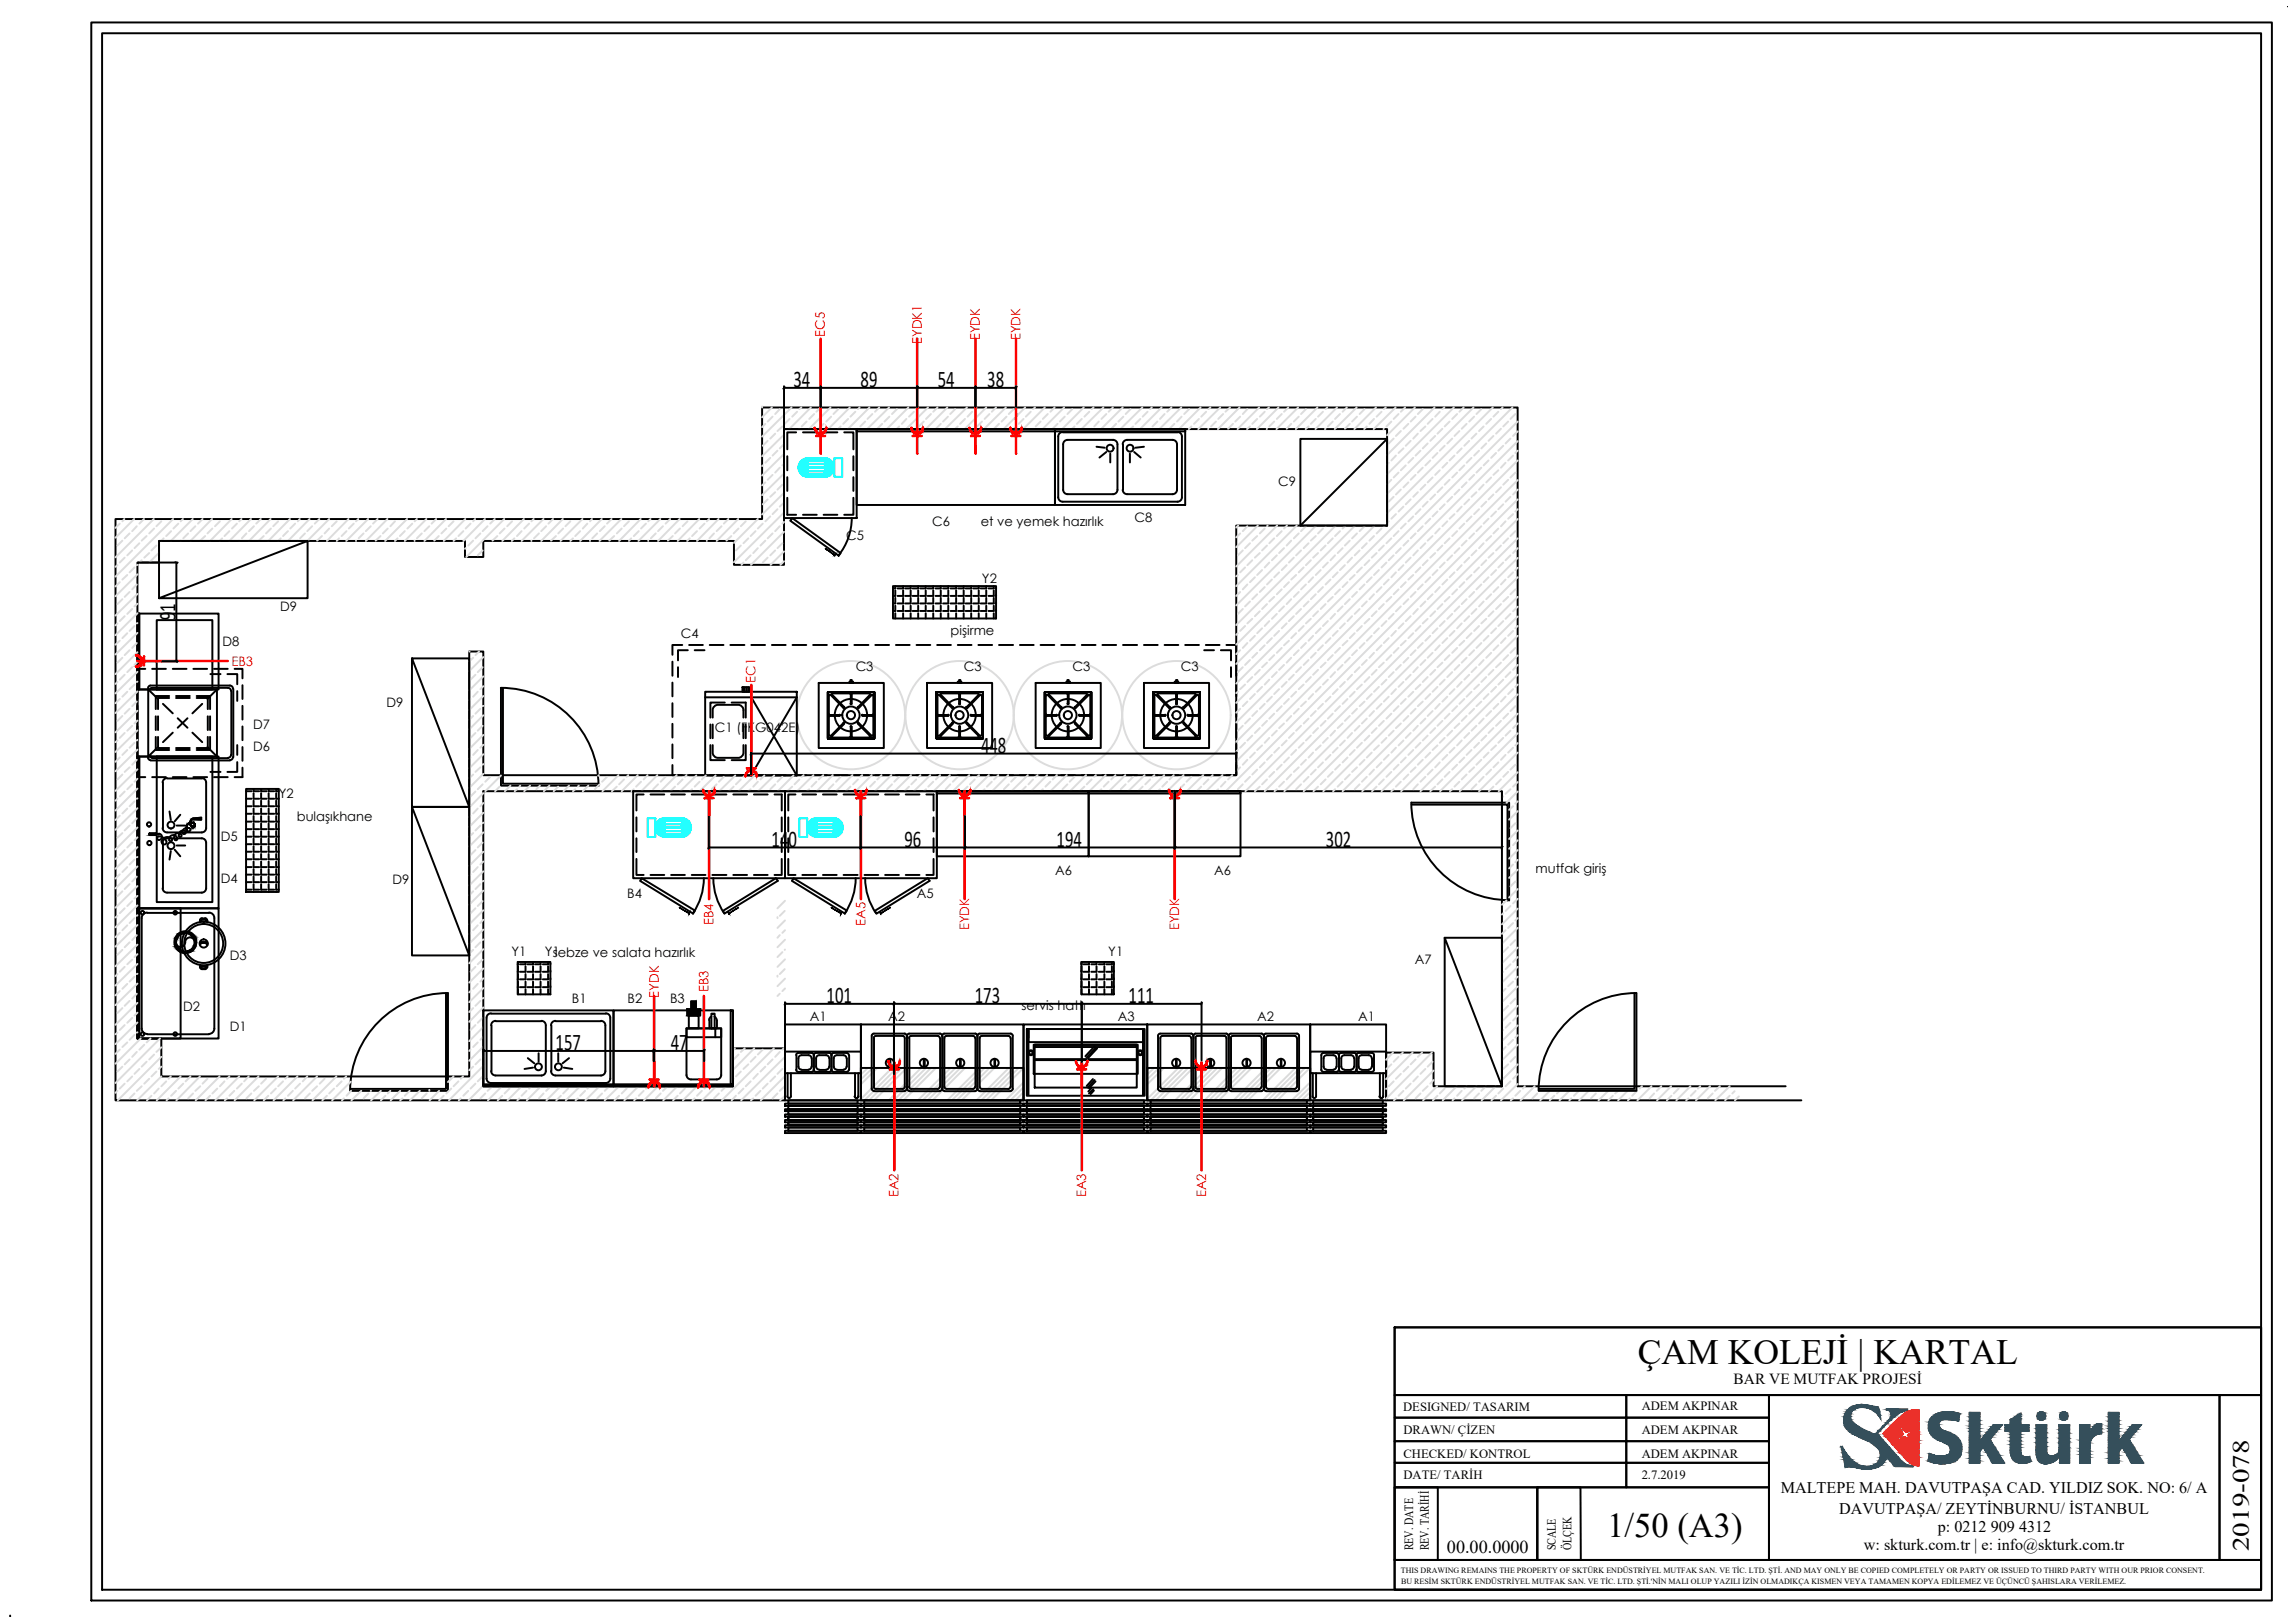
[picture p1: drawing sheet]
<svg xmlns="http://www.w3.org/2000/svg" width="297mm" height="210mm" viewBox="0 0 297 210" stroke-linecap="round" stroke-linejoin="round" font-family="sans-serif">
<defs><g id="words">
<text font-size="4.6" x="211.9" y="176.5">ÇAM KOLEJİ | KARTAL</text>
<text font-size="4.5" x="207.9" y="199">1/50 (A3)</text>
<g font-size="3.1">
<text x="102.7" y="50.1">34</text>
<text x="111.3" y="50.1">89</text>
<text x="121.3" y="50.1">54</text>
<text x="127.7" y="50.1">38</text>
<text x="22.7" y="80.3" transform="rotate(-90 22.7 80.3)">91</text>
<text x="126.9" y="97.4">448</text>
<text x="99.8" y="109.6">140</text>
<text x="117" y="109.6">96</text>
<text x="136.7" y="109.6">194</text>
<text x="171.5" y="109.6">302</text>
<text x="106.9" y="129.8">101</text>
<text x="126.1" y="129.8">173</text>
<text x="146" y="129.8">111</text>
<text x="71.9" y="135.9">157</text>
<text x="86.8" y="135.9">47</text>
</g>
<text font-size="3" x="291" y="200.7" transform="rotate(-90 291 200.7)">2019-078</text>
<text font-size="2.3" x="187.2" y="201">00.00.0000</text>
<g font-size="2.1">
<text x="230.4" y="193.2">MALTEPE MAH. DAVUTPAŞA CAD. YILDIZ SOK. NO: 6/ A</text>
<text x="238" y="195.9">DAVUTPAŞA/ ZEYTİNBURNU/ İSTANBUL</text>
<text x="241.1" y="200.6">w: skturk.com.tr | e: info@skturk.com.tr</text>
<text x="250.7" y="198.3">p: 0212 909 4312</text>
</g>
<text font-size="2" x="224.3" y="179.1">BAR VE MUTFAK PROJESİ</text>
<g font-size="1.7" fill="#f00">
<text x="106.7" y="43.6" transform="rotate(-90 106.7 43.6)">EC5</text>
<text x="119.3" y="44.5" transform="rotate(-90 119.3 44.5)">EYDK1</text>
<text x="126.7" y="44.1" transform="rotate(-90 126.7 44.1)">EYDK</text>
<text x="132" y="44.1" transform="rotate(-90 132 44.1)">EYDK</text>
<text x="29.9" y="86.1">EB3</text>
<text x="97.7" y="88.3" transform="rotate(-90 97.7 88.3)">EC1</text>
<text x="92.3" y="119.7" transform="rotate(-90 92.3 119.7)">EB4</text>
<text x="112" y="119.8" transform="rotate(-90 112 119.8)">EA5</text>
<text x="125.4" y="120.4" transform="rotate(-90 125.4 120.4)">EYDK</text>
<text x="152.6" y="120.4" transform="rotate(-90 152.6 120.4)">EYDK</text>
<text x="85.2" y="129.1" transform="rotate(-90 85.2 129.1)">EYDK</text>
<text x="91.7" y="128.4" transform="rotate(-90 91.7 128.4)">EB3</text>
<text x="116.2" y="154.9" transform="rotate(-90 116.2 154.9)">EA2</text>
<text x="140.5" y="154.9" transform="rotate(-90 140.5 154.9)">EA3</text>
<text x="156" y="154.9" transform="rotate(-90 156 154.9)">EA2</text>
</g>
<g font-size="1.7">
<text x="165.4" y="62.9">C9</text>
<text x="109.5" y="69.8">C5</text>
<text x="120.6" y="68">C6</text>
<text x="126.9" y="68.1">et ve yemek hazırlık</text>
<text x="146.8" y="67.5">C8</text>
<text x="127" y="75.4">Y2</text>
<text x="28.8" y="83.6">D8</text>
<text x="36.2" y="79.1">D9</text>
<text x="88.1" y="82.5">C4</text>
<text x="123" y="82.2">pişirme</text>
<text x="110.7" y="86.8">C3</text>
<text x="124.7" y="86.8">C3</text>
<text x="138.8" y="86.8">C3</text>
<text x="152.8" y="86.8">C3</text>
<text x="32.8" y="94.3">D7</text>
<text x="50" y="91.5">D9</text>
<text x="92.5" y="94.8">C1 (FKG042E)</text>
<text x="32.8" y="97.2">D6</text>
<text x="36.1" y="103.3">Y2</text>
<text x="38.4" y="106.2">bulaşıkhane</text>
<text x="28.6" y="108.8">D5</text>
<text x="136.5" y="113.2">A6</text>
<text x="157.1" y="113.2">A6</text>
<text x="198.7" y="112.9">mutfak giriş</text>
<text x="28.6" y="114.2">D4</text>
<text x="50.8" y="114.5">D9</text>
<text x="81.2" y="116.1">B4</text>
<text x="118.6" y="116.2">A5</text>
<text x="29.7" y="124.2">D3</text>
<text x="66.2" y="123.7">Y1</text>
<text x="70.5" y="123.7">Y1</text>
<text x="71.5" y="123.8">sebze ve salata hazırlık</text>
<text x="143.4" y="123.7">Y1</text>
<text x="183" y="124.7">A7</text>
<text x="23.7" y="130.8">D2</text>
<text x="74" y="129.8">B1</text>
<text x="81.2" y="129.8">B2</text>
<text x="86.7" y="129.8">B3</text>
<text x="132.2" y="130.7">servis hattı</text>
<text x="29.7" y="133.5">D1</text>
<text x="104.8" y="132.2">A1</text>
<text x="114.9" y="132.2">A2</text>
<text x="144.6" y="132.2">A3</text>
<text x="162.6" y="132.2">A2</text>
<text x="175.7" y="132.2">A1</text>
</g>
<g font-size="1.6">
<text x="181.5" y="182.6">DESIGNED/ TASARIM</text>
<text x="181.6" y="185.6">DRAWN/ ÇİZEN</text>
<text x="212.4" y="185.5">ADEM AKPINAR</text>
<text x="212.4" y="182.4">ADEM AKPINAR</text>
<text x="181.6" y="188.6">CHECKED/ KONTROL</text>
<text x="181.6" y="191.3">DATE/ TARİH</text>
<text x="212.4" y="188.7">ADEM AKPINAR</text>
<text x="212.4" y="191.4">2.7.2019</text>
<text x="182.8" y="200.6" transform="rotate(-90 182.8 200.6)">REV. DATE</text>
<text x="184.9" y="200.6" transform="rotate(-90 184.9 200.6)">REV. TARİHİ</text>
<text x="201.3" y="200.6" transform="rotate(-90 201.3 200.6)">SCALE</text>
<text x="203.3" y="200.6" transform="rotate(-90 203.3 200.6)">ÖLÇEK</text>
</g>
<g font-size="1">
<text x="181.2" y="203.6">THIS DRAWING REMAINS THE PROPERTY OF SKTÜRK ENDÜSTRİYEL MUTFAK SAN. VE TİC. LTD. ŞTİ. AND MAY ONLY BE COPIED COMPLETELY OR PARTY OR ISSUED TO THIRD PARTY WITH OUR PRIOR CONSENT.</text>
<text x="181.3" y="204.9">BU RESİM SKTÜRK ENDÜSTRİYEL MUTFAK SAN. VE TİC. LTD. ŞTİ.'NİN MALI OLUP YAZILI İZİN OLMADIKÇA KISMEN VEYA TAMAMEN KOPYA EDİLEMEZ VE ÜÇÜNCÜ ŞAHISLARA VERİLEMEZ.</text>
</g>
</g></defs>
<g fill="none" stroke="#000" stroke-width=".25">
<path d="M101.4 55.5h9.4v11.5h-9.4zM101.4 50v5.4M101.4 50.2h30M101.9 59v1.9M103 56h-1.1v2.2M103.9 56h1.8M106.2 50v2.6M106.6 56h1.7M109.2 56h1.2v2.2M110.4 59v1.9M110.8 55.5h25.7v9.8h-25.7zM110.8 55.5h25.7v.3h-25.7z"/>
<path d="M118.7 50v2.6M126.2 50v2.6M131.4 50v2.6M136.5 55.5h16.8v9.8h-16.8zM136.5 55.5h16.8v.3h-16.8zM136.9 56.5v7.9l.1 .2 .2 .2 .3 .1h14.9M137.5 55.9l-.3 .1-.2 .2-.1 .3M137.5 56h14.9M138.1 56.9l-.3 .1-.2 .2-.1 .3v5.9l.1 .3 .2 .2 .3 .1M138.1 56.9h5.9M141.9 57.8l1 .1M143.1 58.5l-.9 .7"/>
<path d="M143.6 58.7v1.1M144 56.9l.3 .1 .2 .2 .1 .3v5.9l-.1 .3-.2 .2-.3 .1M145.3 57.5v5.9M145.8 56.9l-.3 .1-.2 .2-.1 .3M145.8 56.9h5.9M146.2 58.7v1.1M146.7 58.5l.9 .7M148 57.8l-1.1 .1M151.7 56.9l.3 .1 .2 .2 .1 .3v5.9l-.1 .3-.2 .2-.3 .1M152.3 55.9l.3 .1 .2 .2 .1 .3M152.9 56.5v7.9l-.1 .2-.2 .2-.3 .1M168.2 56.8h11.3v11.2h-11.3z"/>
<path d="M179.5 56.8l-11.3 11.2M17.8 72.8h2.8v-2.8h39.6v2.1h2.3v-2.1h32.5v3.1h6.4v-17.6h78.1v12.5h-19.6v32.3h-97.4v-16h-1.8v55h-39.8v-4.9h-3.1zM17.8 79.4h10.5v9.8h-10.5zM17.8 79.4h.2v9.8h-.2zM17.9 72.8h5.1M22.8 72.8v12.8M39.8 70v7.4h-19.2v-7.4h19.2l-19.2 7.4M101.9 61.8v1.7M101.9 64.4v2.2h1.1M102.5 67l6.3 4.6-.3 .3-6.3-4.5zM103.9 66.6h1.8M106.6 66.6h1.7"/>
<path d="M110.2 67a7.7 7.7 0 0 1-1.7 4.9M110.4 64.4v2.2h-1.2M110.4 61.8v1.7M115.5 75.8h13.4v4.2h-13.4zM115.8 75.8v.3h-.3M115.8 76.4v.7h-.3M115.8 77.4v.7h-.3M115.8 78.4v.7h-.3M115.8 79.4v.6M116.8 75.8v.3h-.7M116.8 76.4v.7h-.7M116.8 77.4v.7h-.7"/>
<path d="M116.8 78.4v.7h-.7M116.8 79.4v.6M117.8 75.8v.3h-.7M117.8 76.4v.7h-.7M117.8 77.4v.7h-.7M117.8 78.4v.7h-.7M117.8 79.4v.6M118.8 75.8v.3h-.7M118.8 76.4v.7h-.7M118.8 77.4v.7h-.7M118.8 78.4v.7h-.7M118.8 79.4v.6"/>
<path d="M119.8 75.8v.3h-.8M119.8 76.4v.7h-.8M119.8 77.4v.7h-.8M119.8 78.4v.7h-.8M119.8 79.4v.6M120.7 75.8v.3h-.7M120.7 76.4v.7h-.7M120.7 77.4v.7h-.7M120.7 78.4v.7h-.7M120.7 79.4v.6M121.7 75.8v.3h-.7M121.7 76.4v.7h-.7"/>
<path d="M121.7 77.4v.7h-.7M121.7 78.4v.7h-.7M121.7 79.4v.6M122.7 75.8v.3h-.7M122.7 76.4v.7h-.7M122.7 77.4v.7h-.7M122.7 78.4v.7h-.7M122.7 79.4v.6M123.7 75.8v.3h-.7M123.7 76.4v.7h-.7M123.7 77.4v.7h-.7M123.7 78.4v.7h-.7"/>
<path d="M123.7 79.4v.6M124.7 75.8v.3h-.7M124.7 76.4v.7h-.7M124.7 77.4v.7h-.7M124.7 78.4v.7h-.7M124.7 79.4v.6M125.6 75.8v.3h-.7M125.6 76.4v.7h-.7M125.6 77.4v.7h-.7M125.6 78.4v.7h-.7M125.6 79.4v.6M126.6 75.8v.3h-.7"/>
<path d="M126.6 76.4v.7h-.7M126.6 77.4v.7h-.7M126.6 78.4v.7h-.7M126.6 79.4v.6M127.6 75.8v.3h-.7M127.6 76.4v.7h-.7M127.6 77.4v.7h-.7M127.6 78.4v.7h-.7M127.6 79.4v.6M128.6 75.8v.3h-.7M128.6 76.4v.7h-.7M128.6 77.4v.7h-.7"/>
<path d="M128.6 78.4v.7h-.7M128.6 79.4v.6M128.9 79.1h.1M128.9 78.1h.1M128.9 77.1h.1M128.9 76.1h.1M138.1 64h5.9M145.2 63.4l.1 .3 .2 .2 .3 .1M145.8 64h5.9M17.8 99.3v1.3h1M17.8 97.9h10.5v19.6h-10.5zM17.8 97.9h.2v19.6h-.2z"/>
<path d="M17.8 88.7v9.8M17.8 89.2h10.3M18.8 86.6h-1v1.2M19.2 89v.2l1.2 1.3M19.2 98.1v.1l.3 .2M19.2 89.2v8.9M19.5 88.7l-.3 .2v.1M19.5 89.2h.1M19.5 97.9l.2 .2M19.5 97.9h.1M19.5 88.7h10.3M19.5 98.4h10.3"/>
<path d="M19.7 89l-.2 .2M19.7 89h9.8l.3 .2 .1 .2M19.7 98.1h9.8M19.7 86.6h1.8M20.2 95.4v1.7h1.7M20.2 92.7v1.8M20.3 97.9h7.2v18.8h-7.2zM20.3 80.2h7.2v9h-7.2zM20.4 95.4v1.4h1.5M20.4 92.7v1.8M20.4 96.7l-1.2 1.2M21 85.6h2"/>
<path d="M21.1 91.1l1.3 1.2M21.9 90.3h-1.5v1.5M21.9 90.1h-1.7v1.7M22.4 94.8l-1.3 1.2M22.4 86.6h1.7M22.8 96.8h1.8M22.8 90.3h1.8M22.8 97.1h1.8M22.8 90.1h1.8M23 92.9l1.3 1.3M24.3 92.9l-1.3 1.3M24.9 94.8l1.3 1.2"/>
<path d="M25 86.6h1.8M25.4 90.3h1.5v1.5M25.4 90.1h1.8v1.7M26.2 91.1l-1.3 1.2M26.8 96.7l1.3 1.2h-10.3M26.9 95.4v1.4h-1.5M26.9 92.7v1.8M27.2 95.4v1.7h-1.8M27.2 92.7v1.8M27.2 87.2h1.3M27.2 99.9h1.3M27.7 86.6h1.8"/>
<path d="M28.1 89.2v8.9M28.1 89.2l-1.3 1.3M29.4 87.2h1.3v1.3M29.7 88.7l.4 .2v.2M29.9 97.7l-.1 .2-.3 .2M29.9 89.4v8.3M30.1 98v.2l-.4 .2M30.2 89.1v8.9M30.4 86.6h1v1.2M30.7 98.6v1.3h-1.3M30.7 89.4v1.3M30.7 96.4v1.3"/>
<path d="M31.4 99.3v1.3h-1M31.4 88.7v1.8M31.4 91.3v1.8M31.4 94v1.8M31.4 96.7v1.8M53.3 85.2l7.4 19.2v-19.2h-7.4v19.2h7.4M64.8 89a12.6 12.6 0 0 1 12.6 12.6M64.8 89.1v12.6h12.7M65.1 89.1v12.3h12.4M87 85.6v1.8M87 88.3v1.8M87 91v1.8"/>
<path d="M87 93.7v1.7M87 96.3v1.8M87 99v1.3h1.3M87.7 86.3v1.3M88.3 83.5h-1.3v1.2M89 84.1h-1.3v1.4M89.2 83.5h1.7M89.9 84.1h1.2M91.2 89.5h11.9v10.9h-11.9zM91.2 90.2h11.9l-5.9 10.2M91.8 83.5h1.8M91.9 96.4v2h1.9"/>
<path d="M91.9 93.8v1.7M92.2 92.9v-1a.72 .72 0 0 1 .7-.7h2.6a.72 .72 0 0 1 .7 .7v1M92.2 96.4v1a.72 .72 0 0 0 .7 .7h2.6a.72 .72 0 0 0 .7-.7v-1M92.2 93.8v1.7M93.8 90.9h-1.9v2M94.5 83.5h1.8M94.7 90.9h1.8v2M96.1 88.9h.8v.6h-.8zM96.1 88.9v.6M96.2 93.8v1.7M96.4 88.9v.6M96.5 96.4v2h-1.8"/>
<path d="M96.5 93.8v1.7M96.6 88.9v.6M96.8 88.9v.6M97.2 97.4v2.8M97.2 97.5h62.7M97.2 83.5h1.8M99.9 83.5h1.7M102.5 83.5h1.8M105.2 83.5h1.8M105.9 88.4h8.4v8.4h-8.4zM107.2 90.1l.1-.2h.2l1.6 1.7M107.2 92.4l.2 .1"/>
<path d="M107.2 95.1l.1 .1h.2M107.2 90.1v2.3M107.2 92.8v2.3M107.4 92.6l-.2 .2M107.4 92.5h1.2M107.4 92.7h1.2M107.7 95.2l-.1 .1 .2 .1h2.1M107.7 89.9l1.5 1.6M107.8 89.7l-.2 .1 .1 .2M107.8 89.7h2.1M107.9 83.5h1.7M108 92.6a2.1 2.1 0 0 0 .6 1.4"/>
<path d="M108.6 91.1a2.1 2.1 0 0 0-.6 1.4M108.6 92.5v.1M108.7 94.1a2.1 2.1 0 0 0 1.3 .5M109.1 93.5l.1 .1M109.1 93.5l-1.6 1.7M109.2 91.5l-.1 .1M109.2 91.6h.1M109.2 93.5h.1M109.2 93.7l-1.5 1.5M109.9 89.7l.1 .1M109.9 88.2h.5v.2h-.5zM110 90.5a2.1 2.1 0 0 0-1.3 .5"/>
<path d="M110 91.1h.2M110 94h.2M110 88h.2v.2h-.2zM110 95.3l-.1 .1M110.1 89.9v1.2M110.1 94.1v1.2M110.2 95.3l.1 .1M110.2 90.5a2.1 2.1 0 0 1 1.3 .5M110.2 89.9v1.2M110.2 94.1v1.2M110.3 89.7l-.1 .1M110.3 89.7h2.1"/>
<path d="M110.5 83.5h1.9M111 91.5l.1 .1M111 91.6h.1M111 93.5h.1M111 93.7l1.5 1.5 .1 .1-.2 .1h-2.1M111.1 93.5l-.1 .1M111.1 93.5l1.7 1.7M111.5 94.1a2.1 2.1 0 0 1-1.3 .5M111.6 92.5v.1M111.6 91.1a2.1 2.1 0 0 1 .6 1.4M111.6 92.7h1.3M112.2 92.6a2.1 2.1 0 0 1-.6 1.4"/>
<path d="M112.4 89.7l.2 .1-.1 .2-1.5 1.5M112.7 89.9h.2l.1 .2M112.8 89.9l-1.7 1.7M112.8 92.6l.2 .2M113 92.4l-.2 .1h-1.2M113 95.1l-.1 .1h-.2M113 90.1v2.3M113 92.8v2.3M113.1 89.6h-6h6v6h-6v-6h6v6h-6v-6h6v6h-6v-6v6M113.2 83.5h1.8M115.9 83.5h1.8M118.6 83.5h1.8"/>
<path d="M119.9 88.4h8.5v8.4h-8.5zM121.2 90.1l.1-.2h.2l1.7 1.7M121.2 92.4l.2 .1M121.2 95.1l.1 .1h.2M121.2 83.5h1.8M121.3 90.1v2.3M121.3 92.8v2.3M121.4 92.6l-.2 .2M121.4 92.5h1.3M121.4 92.7h1.3M121.7 95.2v.1l.1 .1M121.8 89.9l1.5 1.6"/>
<path d="M121.8 89.7l-.1 .1v.2M121.8 89.7h2.2M122 92.6a2.1 2.1 0 0 0 .7 1.4M122.7 91.1a2.1 2.1 0 0 0-.7 1.4M122.7 92.5v.1M122.8 94.1a2.1 2.1 0 0 0 1.3 .5M123.2 93.5h.1M123.2 93.5l-1.7 1.7M123.3 91.5l-.1 .1M123.3 93.5v.1M123.3 91.6h.1M123.3 93.5h.1"/>
<path d="M123.3 93.7l-1.5 1.5M123.9 88.2h.5v.2h-.5zM123.9 83.5h1.8M123.9 89.7l.2 .2v1.2l.1-1.2 .2-.2M124.1 90.5a2.1 2.1 0 0 0-1.3 .5M124.1 88h.1v.2h-.1zM124.1 94.1l-.1 1.3h-2.2M124.1 94h.1M124.2 94.1v1.2l.2 .1M124.2 90.5a2.1 2.1 0 0 1 1.3 .5M124.4 89.7h2.1M124.4 95.4h2.1"/>
<path d="M125 91.6h.1M125 93.5h.1M125 91.5l.1 .1M125.1 93.7l1.5 1.5M125.1 93.5l-.1 .1M125.1 93.5l1.7 1.7M125.5 94.1a2.1 2.1 0 0 1-1.3 .5M125.6 92.5v.1M125.6 91.1a2.1 2.1 0 0 1 .6 1.4M125.6 92.5h1.3M125.6 92.7h1.3M126.2 92.6a2.1 2.1 0 0 1-.6 1.4"/>
<path d="M126.5 89.7l.1 .1v.2M126.6 95.2v.1l-.1 .1M126.6 89.9l-1.5 1.6M126.6 83.5h1.8M126.8 89.9h.1l.1 .2M126.8 89.9l-1.7 1.7M126.9 92.6l.1 .2M127 92.4l-.1 .1M127 95.1l-.1 .1h-.1M127 90.1v2.3M127 92.8v2.3M127.2 89.6h-6h6v6h-6v-6h6v6h-6v-6h6v6h-6v-6v6"/>
<path d="M129.2 83.5h1.9M132 83.5h1.7M134 88.4h8.4v8.4h-8.4zM134.6 83.5h1.8M135.3 90.1l.1-.2h.1l1.7 1.7M135.3 92.4l.1 .1h1.3M135.3 95.1l.1 .1h.1M135.3 90.1v2.3M135.3 92.8v2.3M135.4 92.6l-.1 .2M135.5 92.7h1.2M135.7 95.2v.1l.1 .1h2.2"/>
<path d="M135.8 89.9l1.5 1.6M135.8 89.7l-.1 .1v.2M135.8 89.7h2.2M136.1 92.6a2.1 2.1 0 0 0 .6 1.4M136.7 91.1a2.1 2.1 0 0 0-.6 1.4M136.7 92.5v.1M136.8 94.1a2.1 2.1 0 0 0 1.3 .5M137.2 93.5l.1 .1M137.2 93.5l-1.6 1.7M137.3 91.5l-.1 .1M137.3 93.7l-1.5 1.5M137.3 83.5h1.8"/>
<path d="M137.3 91.6h.1M137.3 93.5h.1M137.9 89.7l.2 .1M138 88.2h.4v.2h-.4zM138.1 90.5a2.1 2.1 0 0 0-1.3 .5M138.1 91.1h.1M138.1 94h.1M138.1 88h.2v.2h-.2zM138.1 95.3l-.2 .1M138.1 89.9v1.2M138.1 94.1v1.2M138.2 95.3l.2 .1"/>
<path d="M138.2 90.5a2.1 2.1 0 0 1 1.3 .5M138.3 89.9v1.2M138.3 94.1v1.2M138.4 89.7l-.2 .1M138.4 89.7h2.1M139 91.5l.1 .1M139.1 91.6h.1M139.1 93.5h.1M139.1 93.7l1.5 1.5M139.1 93.5l-.1 .1M139.1 93.5l1.7 1.7M139.5 94.1a2.1 2.1 0 0 1-1.3 .5"/>
<path d="M139.6 92.5v.1M139.6 91.1a2.1 2.1 0 0 1 .6 1.4M139.7 92.7h1.2M140 83.5h1.7M140.2 92.6a2.1 2.1 0 0 1-.6 1.4M140.5 89.7l.1 .1v.2M140.6 95.2v.1l-.1 .1h-2.1M140.6 89.9l-1.5 1.6M140.8 89.9h.2l.1 .2M140.8 89.9l-1.7 1.7M140.9 92.6l.2 .2M141.1 90.1v2.3"/>
<path d="M141.1 92.8v2.3M141.1 92.4l-.2 .1h-1.2M141.1 95.1l-.1 .1h-.2M141.2 89.6h-6h6v6h-6v-6h6v6h-6v-6h6v6h-6v-6v6M142.6 83.5h1.8M145.3 83.5h1.8M148 88.4h8.4v8.4h-8.4zM148 83.5h1.8M149.3 90.1l.1-.2h.2l1.7 1.7M149.3 92.4l.2 .1M149.3 95.1l.1 .1h.2M149.4 90.1v2.3"/>
<path d="M149.4 92.8v2.3M149.5 92.6l-.2 .2M149.5 92.5h1.2M149.5 92.7h1.2M149.8 95.2l-.1 .1 .2 .1M149.8 89.9l1.5 1.6M149.9 89.7l-.2 .1 .1 .2M149.9 89.7h2.1M150.1 92.6a2.1 2.1 0 0 0 .6 1.4M150.7 83.5h1.7M150.7 91.1a2.1 2.1 0 0 0-.6 1.4M150.7 92.5v.1"/>
<path d="M150.8 94.1a2.1 2.1 0 0 0 1.3 .5M151.2 93.5h.1M151.3 93.5l-1.7 1.7M151.3 91.5l-.1 .1M151.3 93.5v.1M151.3 91.6h.1M151.3 93.5h.1M151.3 93.7l-1.5 1.5M152 88.2h.4v.2h-.4zM152 89.7l.1 .2 .1 1.2 .1-1.2 .1-.2M152.1 90.5a2.1 2.1 0 0 0-1.3 .5M152.1 88h.2v.2h-.2z"/>
<path d="M152.1 94.1v1.3h-2.2M152.1 94h.2M152.3 94.1v1.3h2.3M152.3 90.5a2.1 2.1 0 0 1 1.3 .5M152.4 89.7h2.2M153.1 91.5l.1 .1M153.1 91.6h.1M153.1 93.5h.1M153.1 93.7l1.5 1.5 .1 .1-.2 .1M153.2 93.5l-.1 .1M153.2 93.5l1.7 1.7M153.3 83.5h1.8"/>
<path d="M153.6 94.1a2.1 2.1 0 0 1-1.3 .5M153.7 92.5v.1M153.7 91.1a2.1 2.1 0 0 1 .6 1.4M153.7 92.5h1.2M153.7 92.7h1.2M154.3 92.6a2.1 2.1 0 0 1-.6 1.4M154.5 89.7l.2 .1-.1 .2-1.5 1.5M154.8 89.9h.2l.1 .2M154.9 89.9l-1.7 1.7M154.9 92.6l.2 .2M155.1 92.4l-.2 .1M155.1 95.1l-.1 .1h-.2"/>
<path d="M155.1 90.1v2.3M155.1 92.8v2.3M155.2 89.6h-6h6v6h-6v-6h6v6h-6v-6h6v6h-6v-6v6M155.8 84.1h1.3M156 83.5h1.8M157.9 84.1h1.4v1.4M158.7 83.5h1.2v1.2M159.3 86.3v1.3M159.9 99v1.3h-1.2M159.9 85.6v1.8M159.9 88.3v1.8M159.9 91v1.8"/>
<path d="M159.9 93.7v1.7M159.9 96.3v3.9M17.8 117.5h10.5v16.9h-10.5zM17.8 117.5h5.6v16.9h-5.6zM17.8 117.5h.2v16.9h-.2zM18.3 118.8v14.3M19 118.1a.7 .7 0 0 0-.7 .7M19.1 118.1h8M19.3 107.9v.2v-.2M19.3 108.1h.9M19.3 107.9h.9M19.3 107.9h1.3"/>
<path d="M19.7 100.6h1.8M20.2 108.1v-.2v.2M20.5 107.9a.39 .39 0 0 1 .4 .5 .39 .39 0 0 1-.5 .2l-.1-.1 .1-.2a.91 .91 0 0 1 1.1 .5M21 107.2l.1 .2 .2 .2 .3 .1M21 114.9l.1 .3 .2 .2 .3 .1M21.1 101.3v5.9M21.1 109.1v5.9M21.5 108.8v.2l-.1 .2-.1 .1-.2-.1-.2-.1v-.2M21.6 100.7l-.3 .1-.2 .2-.1 .3M21.6 108.5l-.3 .1-.2 .2-.1 .3M21.6 100.7h4.5M21.6 107.7h4.5"/>
<path d="M21.6 115.5h4.5M21.6 108.5h4.5M21.9 105l.2 1.1M22.1 110.1l-.2 1.1M22.4 100.6h1.7M22.6 108.7h.2a.48 .48 0 0 0-.2-.6 .48 .48 0 0 0-.7 .3l.1 .4h.2l.1-.2a.76 .76 0 0 0-.8-.3 .76 .76 0 0 0-.6 .6M22.6 110l.7 .8M22.9 106.8h1.1M22.9 109.4h1.1M23.1 108v.2l.2 .1 .2-.2a.51 .51 0 0 0-.7-.2 .51 .51 0 0 0-.2 .8M23.3 105.4l-.7 .9M24 107.6v.1l-.1 .2-.3-.1v-.1"/>
<path d="M24 107.6a.53 .53 0 0 0-.6-.1 .53 .53 0 0 0-.2 .5M24.5 107.2a.7 .7 0 0 0-.9 .5M24.5 107.1l.1 .3v.1l-.3 .1-.1-.1M25 105.9a.61 .61 0 0 0-.3 1M25 106.4a.7 .7 0 0 0-.8 .3 .7 .7 0 0 0 0 .8M25 105.9l1-.1v.3l-1-.1zM25 100.6h1.8M25 106.5l.2 .2-.1 .1-.1 .1-.2-.1M26 105.8l-1 .1v.1l1 .1M26.1 100.7l.3 .1 .2 .2 .1 .3M26.1 108.5l.3 .1 .2 .2 .1 .3M26.7 107.2l-.1 .2-.2 .2-.3 .1"/>
<path d="M26.7 109.1v5.8l-.1 .3-.2 .2-.3 .1M26.7 101.3v5.9M27 118.1a.7 .7 0 0 1 .7 .7M27.7 100.6h1.8M27.7 118.8v14.3M31.8 102.1h4.3v13.3h-4.3zM31.8 102.4h.8M31.8 103.4h.8M31.8 104.3h.8M31.8 105.3h.8M31.8 106.3h.8M31.8 107.3h.8"/>
<path d="M31.8 108.3h.8M31.8 109.2h.8M31.8 110.2h.8M31.8 111.2h.8M31.8 112.2h.8M31.8 113.2h.8M31.8 114.2h.8M31.8 115.1h.8M32.8 102.1v.3h.7M32.8 102.6v.8h.7M32.8 103.6v.7h.7M32.8 104.6v.7h.7"/>
<path d="M32.8 105.6v.7h.7M32.8 106.6v.7h.7M32.8 107.6v.7h.7M32.8 108.5v.7h.7M32.8 109.5v.7h.7M32.8 110.5v.7h.7M32.8 111.5v.7h.7M32.8 112.5v.7h.7M32.8 113.4v.8h.7M32.8 114.4v.7h.7M32.8 115.4h.1M33.8 102.1v.3h.7"/>
<path d="M33.8 102.6v.8h.7M33.8 103.6v.7h.7M33.8 104.6v.7h.7M33.8 105.6v.7h.7M33.8 106.6v.7h.7M33.8 107.6v.7h.7M33.8 108.5v.7h.7M33.8 109.5v.7h.7M33.8 110.5v.7h.7M33.8 111.5v.7h.7M33.8 112.5v.7h.7M33.8 113.4v.8h.7"/>
<path d="M33.8 114.4v.7h.7M33.8 115.4h.1M34.8 102.1v.3h.7M34.8 102.6v.8h.7M34.8 103.6v.7h.7M34.8 104.6v.7h.7M34.8 105.6v.7h.7M34.8 106.6v.7h.7M34.8 107.6v.7h.7M34.8 108.5v.7h.7M34.8 109.5v.7h.7M34.8 110.5v.7h.7"/>
<path d="M34.8 111.5v.7h.7M34.8 112.5v.7h.7M34.8 113.4v.8h.7M34.8 114.4v.7h.7M34.8 115.4h.1M35.7 102.1v.3h.4M35.7 102.6v.8h.4M35.7 103.6v.7h.4M35.7 104.6v.7h.4M35.7 105.6v.7h.4M35.7 106.6v.7h.4M35.7 107.6v.7h.4"/>
<path d="M35.7 108.5v.7h.4M35.7 109.5v.7h.4M35.7 110.5v.7h.4M35.7 111.5v.7h.4M35.7 112.5v.7h.4M35.7 113.4v.8h.4M35.7 114.4v.7h.4M35.7 115.4h.1M53.3 104.4l7.4 19.2v-19.2h-7.4v19.2h7.4M81.9 102.4h19.7v11.3h-19.7zM82.3 111.2v2h1M82.3 105.8v1.8"/>
<path d="M82.3 108.5v1.8M83 113.7l6.9 4.1-.2 .4-6.9-4.2zM83.3 102.8h-1v2.1M84.2 113.2h1.7M84.2 102.8h1.7M86.8 113.2h1.8M86.8 102.8h1.8M89.2 100.3h1.7M89.5 113.2h1.8M89.5 102.8h1.8M91.1 113.6a8.1 8.1 0 0 1-1.5 4.6M91.7 109.7h102.6"/>
<path d="M91.7 105.6v4.2M91.8 100.3h1.8M92.2 113.2h1.8M92.2 102.8h1.8M92.3 113.6a8.1 8.1 0 0 0 1.4 4.6M93.5 117.9l6.9-4.2 .2 .3-6.9 4.2zM94.5 100.3h1.8M94.9 113.2h1.7M94.9 102.8h1.7M97.2 100.3h1.8M97.2 100.4v-10.2l5.9 10.2M97.5 113.2h1.8"/>
<path d="M97.5 102.8h1.8M99.9 100.3h1.7M100.2 102.8h.9v2.1M101.1 111.2v2h-.9M101.1 105.8v1.8M101.1 108.5v1.8M101.6 102.4h19.6v11.3h-19.6zM102 111.2v2h.9M102 105.8v1.8M102 108.5v1.8M102.5 100.3h1.8M102.7 113.7l6.9 4.1-.3 .4-6.9-4.2z"/>
<path d="M102.9 102.8h-.9v2.1M103.8 113.2h1.8M103.8 102.8h1.8M105.2 100.3h1.8M106.5 113.2h1.7M106.5 102.8h1.7M107.9 100.3h1.7M109.1 113.2h1.9M109.1 102.8h1.9M110.5 100.3h1.9M110.7 113.6a8.1 8.1 0 0 1-1.4 4.6M111.3 105.6v4.2"/>
<path d="M111.8 113.2h1.8M111.8 102.8h1.8M111.9 113.6a8.1 8.1 0 0 0 1.5 4.6M113.2 117.9l6.8-4.2 .3 .3-6.9 4.2zM113.2 100.3h1.8M114.5 113.2h1.8M114.5 102.8h1.8M115.9 100.3h1.8M117.2 113.2h1.8M117.2 102.8h1.8M118.6 100.3h1.8M119.8 102.8h1v2.1"/>
<path d="M120.8 111.2v2h-1M120.8 105.8v1.8M120.8 108.5v1.8M121.2 102.4h19.6v8.4h-19.6zM121.2 102.4h19.6v.3h-19.6zM121.2 100.3h1.8M123.9 100.3h1.8M124.8 105.6v4.2M126.6 100.3h1.8M129.2 100.3h1.9M132 100.3h1.7M134.6 100.3h1.8"/>
<path d="M137.3 100.3h1.8M140 100.3h1.7M140.8 102.4h19.7v8.4h-19.7zM140.8 102.4h19.7v.3h-19.7zM142.6 100.3h1.8M145.3 100.3h1.8M148 100.3h1.8M150.7 100.3h1.7M152 102.3v7.5M153.3 100.3h1.8M156 100.3h1.8M182.6 103.9a12.6 12.6 0 0 0 12.6 12.6"/>
<path d="M182.6 103.9h12.6v12.6M182.6 104.1h12.4v12.4M194.3 102.5v7.3M18.3 133.1a.7 .7 0 0 0 .7 .7M19.1 133.8h8M22.7 121.9a.61 .61 0 0 0 .6 .6 .61 .61 0 0 0 .7-.6 .61 .61 0 0 1 .6-.6 .61 .61 0 0 1 .6 .6M27.7 133.1a.7 .7 0 0 1-.7 .7M57.7 128.5v12.4h-12.4M57.9 128.5a12.6 12.6 0 0 0-12.6 12.6M58 128.5v12.7h-12.7M62.5 130.8h16.9v9.8h-16.9zM62.5 135.8v4.7"/>
<path d="M62.5 136h28.6M62.9 131.7v7.9l.1 .3 .2 .2 .3 .1M63.5 131.1l-.3 .1-.2 .2-.1 .3M63.5 138.6l.1 .3 .2 .2 .3 .1M63.5 131.2h14.9M63.6 132.7v5.9M64.1 132.1l-.3 .1-.2 .2-.1 .3M64.1 132.2h6M67 124.5h4.2v4.2h-4.2zM67 127v.7M67 126.1v.6M67 125v.8"/>
<path d="M67 124.5v.3M67 128v.7M68 127v.7h-.7M68 126.1v.6h-.7M68 125v.8h-.7M68 124.5v.3h-.7M68 128v.7M68.3 136.9l.8 .7M69 138.2l-1.1 .1M69 127v.7h-.8M69 126.1v.6h-.8M69 125v.8h-.8"/>
<path d="M69 124.5v.3h-.8M69 128v.7M69.7 136.3v1.1M69.9 127v.7h-.7M69.9 126.1v.6h-.7M69.9 125v.8h-.7M69.9 124.5v.3h-.7M69.9 128v.7M70 132.1l.3 .1 .2 .2 .1 .3M70.6 132.7v5.9l-.1 .3-.2 .2-.3 .1h-5.9M70.9 127v.7h-.7M70.9 126.1v.6h-.7"/>
<path d="M70.9 125v.8h-.7M70.9 124.5v.3h-.7M70.9 128v.7M71.2 127.7h.1M71.2 126.7h.1M71.2 125.8h.1M71.2 124.8h.1M71.3 132.7v5.9M71.9 132.1l-.3 .1-.2 .2-.1 .3M71.9 132.2h5.9M72.2 136.3v1.1M72.9 138.2l1.1 .1"/>
<path d="M73.6 136.9l-.8 .7M77.7 132.1l.3 .1 .2 .2 .1 .3M78.3 132.7v5.9l-.1 .3-.2 .2-.3 .1h-5.8l-.3-.1-.2-.2-.1-.3M78.4 131.1l.3 .1 .2 .2 .1 .3M79 131.7v7.9l-.1 .3-.2 .2-.3 .1M79.4 130.8h15.4v9.8h-15.4zM84.6 135.8v1.5M88.8 139.1l.1 .3 .2 .2 .3 .1h3.4M88.8 133.1h4.5v1.1h-4.5zM88.8 139.1v-6h4.5v6M88.9 130.6h1.7v.8h-1.7zM89.1 131.4h1.3v1.7h-1.3z"/>
<path d="M89.4 129.6h.6v1h-.6zM91.1 135.8v1.5M91.8 132v1.1h1v-1.1M92 131.6l-.1 .1-.2 .3M92 131.2h.5v1.9h-.5zM92.4 131.6l.2 .1 .1 .3M92.5 133.1v1.1M93.3 139.1l-.1 .3-.2 .2-.3 .1M94.5 130.8h.3v9.5h-.3zM101.6 132.6h9.8v9.8h-9.8zM101.6 136.1h9.8v2.8h-9.8zM101.6 129.7v12.6"/>
<path d="M101.6 129.9h53.8M101.9 138.9v3M102.3 138.9v3M103 138.4l.1 .3h.2M103 136.6v1.9M103.3 136.3h-.2l-.1 .2M103.3 138l.2 .4h.2M103.3 136.3h1.7h.1l.2 .2v-.1l.3-.1h1.7M103.3 138.7h1.7h.1l.2-.3v.2l.3 .1h1.7M103.3 137v1M103.7 136.6l-.4 .2v.2M103.7 136.6h1.1l.2 .4"/>
<path d="M103.7 138.5h.9M105 138l-.2 .4h-.2M105 137v1M105.3 136.6v1.9M105.6 138l.2 .4h.2M105.6 137v1M106 138.5h.9M106.9 136.6h.2l.2 .4M106.9 136.6h-1.1l-.2 .4M107.3 138l-.2 .4h-.2M107.3 138.7l.2-.1 .1-.2 .1 .3h.1M107.3 136.3l.2 .1 .1 .1v-.1l.2-.1"/>
<path d="M107.3 137v1M107.6 136.6v1.9M107.9 136.3h1.6h.2l.1 .2M107.9 137v1M107.9 138l.2 .4h.2M108.3 136.6l-.4 .2v.2M108.3 136.6h1l.2 .4M108.3 138.5h.8M109.5 138l-.2 .4h-.2M109.6 137v1M109.8 138.4l-.1 .3h-.2h-1.6M109.9 136.6v1.9"/>
<path d="M110.6 138.9v3M111 138.9v3M111.4 138.2h21v4.2h-21zM111.4 132.6h21v9.8h-21zM112.8 134.1v6.8M113.1 133.8l-.3 .1v.1M113.1 133.8h4M113.1 134.4v6.3M113.3 134.1l-.2 .1-.1 .1M113.3 134.1h3.5h.1l.2 .2M115.1 137.1h.1v1h-.1zM115.7 129.7v9.3"/>
<path d="M117 133.8h.2l.1 .2M117.1 134.4v6.3M117.3 134.1v6.8M117.6 134.3v-.1l.3-.1h3.4l.2 .1 .1 .1M117.6 134.4v6.3M119.5 137.1h.1v1h-.1zM121.6 134.4v6.3M121.9 134.1v6.8M122.2 134.4v6.3M122.4 134.1l-.2 .1v.1M122.5 134.1h3.4M124.2 137.1h.1v1h-.1z"/>
<path d="M125.9 134.1h.1l.2 .2M126.2 133.8h-4l-.3 .1v.1l-.1-.1-.2-.1h-4h-.1l-.2 .2M126.2 134.4v6.3M126.4 134.1v6.8M126.7 133.8l-.2 .1-.1 .1-.1-.2h-.1M126.7 133.8h4.1M126.7 134.4v6.3M127 134.1l-.2 .1-.1 .1M127 134.1h3.5M128.7 137.1v1zM130.5 134.1h.1l.1 .2M130.7 133.8l.3 .1v.1"/>
<path d="M130.8 134.4v6.3M131 134.1v6.8M132.4 132.6h16v9.8h-16zM132.8 133.2h15.3v8.6h-15.3zM132.9 133.3h.2v8.4h-.2zM132.9 133.3h.2v1h-.2zM133.1 133.2h14.8v1.7h-14.8zM133.7 135.2h13.5v3.8h-13.5zM133.9 135.2h13.2v5.5h-13.2zM133.9 137.1h13.2v.1h-13.2zM133.9 135.2h13.2v.3h-13.2zM139.9 127.7h.1"/>
<path d="M139.9 126.7h.1M139.9 125.8h.1M139.9 124.8h.1M139.9 124.5h4.2v4.2h-4.2zM139.9 124.5v.3M139.9 125v.8M139.9 126.1v.6M139.9 127v.7M139.9 128v.7M140 129.7v7.7M140.9 124.5v.3h-.7M140.9 125v.8h-.7"/>
<path d="M140.9 126.1v.6h-.7M140.9 127v.7h-.7M140.9 128v.7M141.4 139.6l-.8 .9M141.6 139.8l-.9 .9M141.6 135.4l-1.2 1.3M141.7 139.9l-.8 .9M141.8 135.5l-1.3 1.4M141.9 124.5v.3h-.7M141.9 125v.8h-.7M141.9 126.1v.6h-.7M141.9 127v.7h-.7"/>
<path d="M141.9 128v.7M141.9 135.7l-1.2 1.3M142.9 124.5v.3h-.7M142.9 125v.8h-.7M142.9 126.1v.6h-.7M142.9 127v.7h-.7M142.9 128v.7M143.8 124.5v.3h-.7M143.8 125v.8h-.7M143.8 126.1v.6h-.7M143.8 127v.7h-.7M143.8 128v.7"/>
<path d="M144.1 127.7h.1M144.1 126.7h.1M144.1 125.8h.1M144.1 124.8h.1M147.9 133.3h.1v8.4h-.1zM147.9 133.3h.1v1h-.1zM148.4 138.2h21.1v4.2h-21.1zM148.4 132.6h21.1v9.8h-21.1zM149.8 134.1v6.8M150.1 134.3l.2-.2h.1h3.4l.3 .1v.1M150.1 134.4v6.3M152.1 137.1h.1v1h-.1z"/>
<path d="M154.1 133.8h-4l-.2 .1-.1 .1M154.1 134.4v6.3M154.4 134.1v6.8M154.7 133.8h-.2l-.1 .2v-.1l-.3-.1M154.7 133.8h4M154.7 134.4v6.3M154.9 134.1l-.2 .1-.1 .1M154.9 134.1h3.5M155.4 129.7v7.5M156.5 137.1h.2v1h-.2zM158.4 134.1l.2 .1 .1 .1M158.6 133.8h.2l.1 .2"/>
<path d="M158.7 134.4v6.3M159 134.1v6.8M159.2 133.8l-.2 .1v.1M159.3 133.8h3.9M159.3 134.4v6.3M159.5 134.1l-.2 .1-.1 .1M159.5 134.1h3.4M161.2 137.1h.1v1h-.1zM162.9 134.1h.2l.1 .2M163.2 134.4v6.3M163.5 134.1v6.8M163.8 133.8l-.3 .1v.1l-.1-.2h-.2"/>
<path d="M163.8 134.3v-.1l.3-.1h3.4l.2 .1 .1 .1M163.8 133.8h4l.2 .1 .1 .1M163.8 134.4v6.3M165.7 137.1h.1v1h-.1zM167.8 134.4v6.3M168.1 134.1v6.8M169.5 132.6h9.8v9.8h-9.8zM169.5 136.1h9.8v2.8h-9.8zM169.8 138.9v3M170.3 138.9v3M170.9 138.4l.2 .3h.1h1.7M170.9 136.6v1.9"/>
<path d="M171.2 137v1M171.2 138l.2 .4h.2M171.6 136.6l-.3 .2-.1 .2M171.7 138.5h.8M171.7 136.6h.8M172.5 136.6h.2l.2 .4M172.9 138l-.2 .4h-.2M172.9 136.3h.1l.2 .2M172.9 136.3h-1.7l-.2 .1-.1 .1M172.9 137v1M173.2 138.4l-.2 .3h-.1M173.2 138.4l.2 .3h.1"/>
<path d="M173.2 136.6v1.9M173.5 136.3h-.1l-.2 .2M173.5 138.7h1.7l.2-.1 .1-.2 .1 .3h.1h1.8M173.5 136.3h1.7l.2 .1 .1 .1v-.1l.2-.1h1.8M173.5 137v1M173.5 137l.1-.2 .3-.2h1.1l.2 .4M173.5 138l.2 .4h.2M173.9 138.5h.9M175.2 138l-.2 .4h-.2M175.2 137v1M175.5 136.6v1.9M175.8 138l.2 .4h.2"/>
<path d="M175.8 137v1M176.2 136.6l-.4 .2v.2M176.2 138.5h.9M176.2 136.6h.9M177.1 136.6h.2l.2 .4M177.5 138l-.2 .4h-.2M177.5 136.3l.2 .1 .1 .1M177.5 137v1M177.8 138.4l-.2 .3h-.1M177.8 136.6v1.9M178.5 138.9v3M178.9 138.9v3"/>
<path d="M186.9 121.4l7.4 19.2v-19.2h-7.4v19.2h7.4M211.5 128.5v12.4h-12.4M211.7 128.5a12.6 12.6 0 0 0-12.6 12.6M211.7 128.5v12.7h-12.6M62.5 140.3h16.9v.3h-16.9zM63.5 140.2h14.9M79.4 140.3h15.4v.3h-15.4zM101.6 143.5h9.8v.3h-9.8zM101.6 142.8h9.8v.3h-9.8zM101.6 146.3h9.8v.3h-9.8zM101.6 145.6h9.8v.3h-9.8zM101.6 144.9h9.8v.3h-9.8z"/>
<path d="M101.6 144.2h9.8v.3h-9.8zM101.9 141.9v.1l.2 .1 .2-.1v-.1M102 143.8h9v.4h-9zM102 143.1h9v.4h-9zM102 142.4h9v.4h-9zM102 145.9h9v.4h-9zM102 145.2h9v.4h-9zM102 144.5h9v.4h-9zM110.6 141.9v.1l.2 .1 .2-.1v-.1M111.4 143.5h21v.3h-21zM111.4 142.8h21v.3h-21zM111.4 146.3h21v.3h-21z"/>
<path d="M111.4 145.6h21v.3h-21zM111.4 144.9h21v.3h-21zM111.4 144.2h21v.3h-21zM111.8 143.8h20.2v.4h-20.2zM111.8 143.1h20.2v.4h-20.2zM111.8 142.4h20.2v.4h-20.2zM111.8 145.9h20.2v.4h-20.2zM111.8 145.2h20.2v.4h-20.2zM111.8 144.5h20.2v.4h-20.2zM112.8 140.9l.1 .2 .2 .1M113 140.6l.1 .2 .2 .1M113.1 141.2h4"/>
<path d="M117.1 140.6l-.2 .3h-.1h-3.5M117.3 140.9l-.1 .2-.2 .1M117.3 140.9l.1 .1 .2 .2M117.6 140.6l.1 .3h.2h3.4h.1l.2-.3M117.6 141.2h4M122.2 141.2l-.2-.1-.1-.2-.1 .1-.2 .2M122.2 140.6v.2l.2 .1M122.2 141.2h4M122.5 140.9h3.4M126.2 140.6l-.2 .3h-.1M126.2 141.2l.1-.1 .1-.2 .1 .1 .2 .2M126.7 140.6l.2 .3h.1"/>
<path d="M126.7 141.2h4.1M127 140.9h3.5M130.7 140.6l-.1 .3h-.1M131 140.9l-.1 .2-.2 .1M132.4 143.5h16v.3h-16zM132.4 142.8h16v.3h-16zM132.4 146.3h16v.3h-16zM132.4 145.6h16v.3h-16zM132.4 144.9h16v.3h-16zM132.4 144.2h16v.3h-16zM132.8 143.8h15.2v.4h-15.2zM132.8 143.1h15.2v.4h-15.2z"/>
<path d="M132.8 142.4h15.2v.4h-15.2zM132.8 145.9h15.2v.4h-15.2zM132.8 145.2h15.2v.4h-15.2zM132.8 144.5h15.2v.4h-15.2zM141.2 140.8l-.4 .5M141.4 141l-.5 .5M141.5 141.1l-.4 .5M148.4 143.5h21.1v.3h-21.1zM148.4 142.8h21.1v.3h-21.1zM148.4 146.3h21.1v.3h-21.1zM148.4 145.6h21.1v.3h-21.1zM148.4 144.9h21.1v.3h-21.1z"/>
<path d="M148.4 144.2h21.1v.3h-21.1zM148.8 143.8h20.3v.4h-20.3zM148.8 143.1h20.3v.4h-20.3zM148.8 142.4h20.3v.4h-20.3zM148.8 145.9h20.3v.4h-20.3zM148.8 145.2h20.3v.4h-20.3zM148.8 144.5h20.3v.4h-20.3zM149.8 140.9l.2 .2 .1 .1M150.1 140.6l.1 .2 .2 .1h3.4l.3-.1v-.2M150.1 141.2h4M154.1 141.2l.2-.1 .1-.2 .1 .2 .2 .1M154.6 140.6l.2 .3h.1"/>
<path d="M154.7 141.2h4M154.9 140.9h3.5M158.7 140.6l-.2 .3h-.1M158.9 140.9l-.1 .2-.2 .1M159 140.9l.1 .2 .1 .1M159.2 140.6l.1 .2 .2 .1M159.3 141.2h3.9M159.5 140.9h3.4M163.2 140.6l-.1 .3h-.2M163.2 141.2l.2-.1 .1-.2v.1l.3 .2M163.8 140.6l.1 .3h.2h3.4h.1l.2-.3M163.8 141.2h4"/>
<path d="M168.1 140.9l-.2 .2-.1 .1M169.5 143.5h9.8v.3h-9.8zM169.5 142.8h9.8v.3h-9.8zM169.5 146.3h9.8v.3h-9.8zM169.5 145.6h9.8v.3h-9.8zM169.5 144.9h9.8v.3h-9.8zM169.5 144.2h9.8v.3h-9.8zM169.8 141.9l.1 .1 .1 .1 .2-.1 .1-.1M169.9 143.8h9v.4h-9zM169.9 143.1h9v.4h-9zM169.9 142.4h9v.4h-9zM169.9 145.9h9v.4h-9z"/>
<path d="M169.9 145.2h9v.4h-9zM169.9 144.5h9v.4h-9zM178.5 141.9v.1l.2 .1 .2-.1v-.1M194.3 140.6v-38.2h-131.8v38.2h32.3v-4.9h6.8v6.7h-86.7v-75.2h83.7v-14.5h97.7v87.9h34.7M194.3 140.6h-8.8v-4.4h-6.2v6.2h53.7"/>
<circle cx="143.6" cy="58" r=".44"/>
<circle cx="146.2" cy="58" r=".44"/>
<circle cx="110.1" cy="92.5" r=".53"/>
<circle cx="110.1" cy="92.5" r="1.12"/>
<circle cx="124.1" cy="92.5" r=".53"/>
<circle cx="124.1" cy="92.5" r="1.12"/>
<circle cx="138.2" cy="92.5" r=".53"/>
<circle cx="138.2" cy="92.5" r="1.12"/>
<circle cx="152.2" cy="92.5" r=".53"/>
<circle cx="152.2" cy="92.5" r="1.12"/>
<circle cx="18.4" cy="118.1" r=".23"/>
<circle cx="19.3" cy="106.7" r=".28"/>
<circle cx="19.3" cy="109.1" r=".28"/>
<circle cx="22.1" cy="106.8" r=".44"/>
<circle cx="22.1" cy="109.4" r=".44"/>
<circle cx="22.7" cy="118.1" r=".23"/>
<circle cx="18.4" cy="133.8" r=".23"/>
<circle cx="22.7" cy="133.8" r=".23"/>
<circle cx="24" cy="121.9" r="1.42"/>
<circle cx="24" cy="121.9" r="1.21"/>
<circle cx="69.7" cy="138.1" r=".44"/>
<circle cx="72.2" cy="138.1" r=".44"/>
<circle cx="115.1" cy="137.5" r=".53"/>
<circle cx="119.5" cy="137.5" r=".53"/>
<circle cx="124.2" cy="137.5" r=".53"/>
<circle cx="128.7" cy="137.5" r=".53"/>
<circle cx="133.4" cy="136.2" r=".32"/>
<circle cx="133.4" cy="136.2" r=".23"/>
<circle cx="147.5" cy="136.2" r=".32"/>
<circle cx="147.5" cy="136.2" r=".23"/>
<circle cx="152.2" cy="137.5" r=".53"/>
<circle cx="156.6" cy="137.5" r=".53"/>
<circle cx="161.3" cy="137.5" r=".53"/>
<circle cx="165.7" cy="137.5" r=".53"/>
</g>
<g fill="none" stroke="#dbdbdb" stroke-width=".25">
<path d="M111.6 138.2l-.2 .3M112.3 138.2l-.9 .9M112.9 138.2l-1.5 1.5M113.5 138.2l-2.1 2.1M115.4 138.2l-4 4M116 138.2l-4.2 4.2M116.7 138.2l-4.3 4.2M117.3 138.2l-4.2 4.2M119.2 138.2l-4.2 4.2M119.8 138.2l-4.2 4.2M120.4 138.2l-4.2 4.2M121.1 138.2l-4.2 4.2"/>
<path d="M123 138.2l-4.3 4.2M123.6 138.2l-4.2 4.2M124.2 138.2l-4.2 4.2M124.8 138.2l-4.1 4.2M126.7 138.2l-4.1 4.2M127.4 138.2l-4.3 4.2M128 138.2l-4.2 4.2M128.7 138.2l-4.3 4.2M130.5 138.2l-4.2 4.2M131.1 138.2l-4.1 4.2M131.8 138.2l-4.2 4.2M132.4 138.2l-4.2 4.2"/>
<path d="M148.7 138.2l-.3 .3M149.3 138.2l-.9 .9M149.9 138.2l-1.5 1.5M150.6 138.2l-2.2 2.1M152.4 138.2l-4 4M153.1 138.2l-4.2 4.2M153.7 138.2l-4.2 4.2M154.3 138.2l-4.1 4.2M156.3 138.2l-4.3 4.2M156.9 138.2l-4.2 4.2M157.5 138.2l-4.2 4.2M158.1 138.2l-4.2 4.2"/>
<path d="M160 138.2l-4.2 4.2M160.7 138.2l-4.3 4.2M161.3 138.2l-4.2 4.2M161.9 138.2l-4.2 4.2M163.8 138.2l-4.2 4.2M164.4 138.2l-4.2 4.2M165.1 138.2l-4.2 4.2M165.7 138.2l-4.2 4.2M167.6 138.2l-4.2 4.2M168.2 138.2l-4.2 4.2M168.8 138.2l-4.2 4.2M169.5 138.2l-4.2 4.2"/>
<path d="M132.4 140.1l-2.3 2.3M132.4 140.7l-1.7 1.7M132.4 141.3l-1 1.1M132.4 142l-.4 .4M169.5 140.1l-2.4 2.3M169.5 140.7l-1.7 1.7M169.5 141.3l-1.1 1.1M169.5 142l-.5 .4"/>
</g>
<g fill="#000" stroke="#000" stroke-width=".13">
<path d="M24.1 107.1v.2zM24.2 107.4v.2zM24.6 106.4v.1zM24.6 106.5v.1zM24.8 106.1v.1zM24.8 106v.1zM25 107v.1zM25.2 106.7v.2zM25.2 106.7l.1 .1zM23.7 123.3h.6zM23.8 120.6h.3z"/>
<path d="M108.1 71.6l-.1 .2zM108 71.8v.1l.2-.2zM107.1 71.1l.9 .7v.1zM107.1 71.1l.9 .8zM106.8 71l.3 .1zM106.8 71l.2 .2z"/>
<path d="M19.3 108.1l.9-.2v.2zM19.3 107.9v.2l.9-.2z"/>
<path d="M24.1 107.1v.2zM24.1 107v.3z"/>
<path d="M24.1 107v.4zM24.1 107v.4z"/>
<path d="M24.1 107v.5zM24.1 106.9v.6z"/>
<path d="M24.1 106.9v.6zM24.1 106.9v.6z"/>
<path d="M24.1 107.2l.1 .3zM24.1 107.2l.1 .3z"/>
<path d="M24.1 106.9v.3zM24.1 106.9l.1 .1zM24.2 106.8v.2zM24.2 106.8v.2z"/>
<path d="M24.2 107.3v.3zM24.2 107.3v.3zM24.2 107.4v.2z"/>
<path d="M24.2 106.8v.2zM24.2 106.8v.1z"/>
<path d="M24.2 107.5l.1 .1h-.1zM24.2 107.5l.1 .1z"/>
<path d="M24.2 106.8v.1zM24.3 106.7v.1zM24.3 106.7v.1zM24.3 106.7v.1z"/>
<path d="M24.3 106.7v.1zM24.3 106.7v-.1zM24.3 106.6v.1zM24.3 106.6v.1z"/>
<path d="M24.3 106.6h.1l-.1 .1zM24.4 106.5l-.1 .1zM24.4 106.5v.1zM24.4 106.5v.1z"/>
<path d="M24.4 106.5l.2 .1h-.2zM24.4 106.5l.2 .1v-.1z"/>
<path d="M24.6 106.5v.1zM24.6 106.5v.1z"/>
<path d="M24.6 106.5v.1zM24.6 106.5v.1z"/>
<path d="M24.6 106.6v.1zM24.6 106.6v.1z"/>
<path d="M24.6 106.6v.1zM24.6 106.6v.1z"/>
<path d="M24.6 106.5v.1zM24.6 106.5v.1z"/>
<path d="M24.6 106.6v.2zM24.6 106.5v.3z"/>
<path d="M24.6 106.4v.1zM24.6 106.2v.3z"/>
<path d="M24.6 106.5v.3zM24.6 106.5v.3z"/>
<path d="M24.6 106.2v.3zM24.6 106.2v.3z"/>
<path d="M24.6 106.5v.3zM24.6 106.5v.3z"/>
<path d="M24.6 106.2v.3zM24.6 106.2v.3z"/>
<path d="M24.6 106.6v.3zM24.6 106.6v.3zM24.6 106.7v.2zM24.6 106.7v.2z"/>
<path d="M24.6 106.2v.3zM24.6 106.2l.1 .2z"/>
<path d="M24.6 106.7l.1 .2zM24.6 106.7l.1 .2z"/>
<path d="M24.6 106.5h.2h-.2zM24.6 106.5h.2z"/>
<path d="M24.7 106.2v.2zM24.7 106.2v.1zM24.7 106.2v.1zM24.7 106.2v.1z"/>
<path d="M24.7 106.8v.2zM24.7 106.8v.2zM24.7 106.8v.2zM24.7 106.8v.2z"/>
<path d="M24.7 106.2h.1l-.1 .1zM24.7 106.2h.1v-.1z"/>
<path d="M24.7 106.8l.1 .2zM24.7 106.8l.1 .2z"/>
<path d="M24.8 106.9v.1zM24.8 106.9v.1zM24.8 106.9v.1zM24.8 106.9v.1z"/>
<path d="M24.8 106.1v.1zM24.8 106.1v.1z"/>
<path d="M24.8 106.9v.1zM24.8 106.9v.1z"/>
<path d="M24.8 106.5h.1h-.1zM24.8 106.5h.1z"/>
<path d="M24.8 106v.1zM24.8 106v.1z"/>
<path d="M24.8 107v.1zM24.8 107v.1z"/>
<path d="M24.8 107l.1 .1zM24.8 107l.1 .1z"/>
<path d="M24.9 107v.1zM24.9 107v.1zM24.9 107v.1zM24.9 107v.1z"/>
<path d="M24.9 105.9l.1 .1h-.1zM24.9 105.9l.1 .1z"/>
<path d="M24.9 106.5h.1h-.1zM24.9 106.5h.1z"/>
<path d="M24.9 107l.1 .1zM24.9 107l.1 .1z"/>
<path d="M25 107v.1zM25 107v.1z"/>
<path d="M25 107v.1zM25 107v.1z"/>
<path d="M25 107v.1zM25 107v.1z"/>
<path d="M25 106.5l.1 .1zM25 106.5l.1 .1z"/>
<path d="M25.1 106.5v.1zM25.1 106.5v.1z"/>
<path d="M25.1 106.5v.1zM25.1 106.5v.1z"/>
<path d="M25.1 106.5v.1zM25.1 106.5v.1z"/>
<path d="M25.1 106.5v.1zM25.1 106.5v.1z"/>
<path d="M25.1 106.9v.1zM25.1 106.9v.1z"/>
<path d="M25.1 106.5v.2zM25.1 106.5v.2z"/>
<path d="M25.1 106.9v.1zM25.1 106.9v.1z"/>
<path d="M25.1 106.5v.2zM25.1 106.5v.2z"/>
<path d="M25.1 106.9l.1 .1zM25.1 106.9l.1 .1z"/>
<path d="M25.1 106.5l.1 .2zM25.1 106.5l.1 .2z"/>
<path d="M25.2 106.8v.2zM25.2 106.8v.2zM25.2 106.8v.2zM25.2 106.8v.2z"/>
<path d="M25.2 106.8v.2zM25.2 106.8v.2z"/>
<path d="M25.2 106.6v.2zM25.2 106.6v.2z"/>
<path d="M25.2 106.6v.4zM25.2 106.6v.4z"/>
<path d="M25.2 106.6v.4zM25.2 106.6v.3zM25.2 106.6v.3zM25.2 106.6v.3z"/>
<path d="M25.2 106.6v.3zM25.2 106.6v.3zM25.2 106.7v.2z"/>
<path d="M89.2 118v.3l.1-.3zM89.2 118v.3l-.1-.2zM88.1 117.6l1.1 .7-.1-.2zM88.2 117.6l.9 .5zM87.9 117.5l.3 .1zM87.9 117.5l.3 .1z"/>
<path d="M94.1 118l.2 .2zM94.1 118l.2 .3zM94.3 118.2v.1l1-.7zM94.3 118.3l1-.7zM95.3 117.6l.2-.2zM95.3 117.6l.2-.2v.1z"/>
<path d="M108.9 118l-.1 .3 .2-.3zM108.9 118l-.1 .3zM107.8 117.6l1 .7v-.2zM107.8 117.6l1 .5zM107.5 117.5l.3 .1zM107.5 117.5l.3 .1z"/>
<path d="M113.7 118l.2 .2-.1-.2zM113.7 118l.2 .3zM113.9 118.2v.1l1-.7zM113.9 118.3l1-.7zM114.9 117.6l.2-.2zM114.9 117.6l.2-.2 .1 .1z"/>
<path d="M22.6 121.8l.2 .2v-.2zM22.6 121.8l.2 .2h-.2z"/>
<path d="M22.6 122l.2 .1zM22.6 122l.2 .1z"/>
<path d="M22.6 122.1l.3 .2-.1-.2zM22.6 122.1l.3 .2h-.3z"/>
<path d="M22.6 121.5l.3 .1v-.1zM22.6 121.5l.3 .1h-.3z"/>
<path d="M22.6 121.6l.2 .2 .1-.2zM22.6 121.6l.2 .2h-.2zM22.6 121.8h.2zM22.6 121.8h.2z"/>
<path d="M22.6 122.3h.3zM22.6 122.3h.3z"/>
<path d="M22.6 122.3l.3 .2v-.2zM22.6 122.3l.3 .2h-.2z"/>
<path d="M22.7 121.4l.2 .1v-.1zM22.7 121.4l.2 .1h-.3z"/>
<path d="M22.7 122.5l.3 .1-.1-.1zM22.7 122.5l.3 .1h-.3z"/>
<path d="M22.7 121.3l.2 .1 .1-.1zM22.7 121.3l.2 .1h-.2z"/>
<path d="M22.7 122.6l.3 .1v-.1zM22.7 122.6l.3 .1z"/>
<path d="M22.8 121.2l.2 .1v-.1zM22.8 121.2l.2 .1h-.3z"/>
<path d="M22.8 122.7l.4 .1-.2-.1zM22.8 122.7l.4 .1h-.3z"/>
<path d="M22.9 121.1l.1 .1 .2-.1zM22.9 121.1l.1 .1h-.2z"/>
<path d="M22.9 122.8h.3zM22.9 122.8h.3z"/>
<path d="M22.9 121h.3zM22.9 121l.3 .1z"/>
<path d="M22.9 122.8l.5 .2-.2-.2zM22.9 122.8l.5 .2h-.4z"/>
<path d="M23 120.9l.2 .1 .2-.1zM23 120.9l.2 .1h-.3z"/>
<path d="M23 123h.5zM23 123h.5z"/>
<path d="M23.1 120.9h.4zM23 120.9h.4z"/>
<path d="M23.1 123h.5zM23.1 123h.5z"/>
<path d="M23.2 120.8l.3 .1 .1-.1zM23.2 120.8l.3 .1h-.4z"/>
<path d="M23.2 123l.6 .1zM23.2 123l.6 .1h-.6z"/>
<path d="M23.7 123.3h.4zM23.8 123.3h.3z"/>
<path d="M23.2 120.8h.6zM23.2 120.8h.8z"/>
<path d="M23.2 120.8h.6zM23.2 120.8h.4z"/>
<path d="M23.2 123.1h.8zM23.2 123.1h.8z"/>
<path d="M23.8 120.6h.5zM23.7 120.6h.6z"/>
<path d="M23.7 120.6h.7zM23.5 120.6h.9z"/>
<path d="M23.5 120.6l1.1 .1-.2-.1zM23.4 120.7l.1-.1 1.1 .1z"/>
<path d="M23.5 123.3h.9zM23.5 123.3h.8z"/>
<path d="M23.4 120.7h1.3zM23.3 120.7h1.4z"/>
<path d="M23.4 123.2h1.2zM23.4 123.2l1 .1z"/>
<path d="M23.3 120.7l1.4 .1zM23.3 120.7l1.4 .1z"/>
<path d="M23.3 123.1l1.3 .1 .1-.1zM23.3 123.1l1.3 .1h-1.2z"/>
<path d="M24 120.8h.8zM24 120.8h.8z"/>
<path d="M24.1 123.1h.6zM24 123.1h.7z"/>
<path d="M23.2 123.1h1.5zM23.2 123.1h1.5z"/>
<path d="M24.3 120.8h.5zM24.3 120.8h.5z"/>
<path d="M24.3 123.1h.5zM24.1 123.1h.6z"/>
<path d="M24.3 120.8h.5zM24.3 120.8h.5z"/>
<path d="M24.3 123.1h.5zM24.3 123.1h.5z"/>
<path d="M24.5 120.8l.5 .2-.2-.2zM24.5 120.8l.5 .2h-.3z"/>
<path d="M24.5 123l.3 .1v-.1zM24.3 123.1l.2-.1 .3 .1z"/>
<path d="M24.7 122.9h.3zM24.7 122.9h.3z"/>
<path d="M24.7 122.9l.1 .1 .2-.1zM24.5 123l.2-.1 .1 .1z"/>
<path d="M24.7 121h.3zM24.7 121h.3z"/>
<path d="M24.7 121l.4 .1-.1-.1zM24.7 121l.4 .1h-.3z"/>
<path d="M24.8 121.1l.3 .1v-.1zM24.8 121.1l.3 .1h-.2z"/>
<path d="M24.8 122.8l.2 .1 .1-.1zM24.8 122.8l.2 .1h-.3z"/>
<path d="M24.9 121.2l.3 .1zM24.9 121.2l.3 .1z"/>
<path d="M24.9 122.7h.2zM24.9 122.7l.2 .1z"/>
<path d="M25 121.3l.3 .1-.1-.1zM25 121.3l.3 .1h-.2z"/>
<path d="M25 122.6l.1 .1 .1-.1zM25 122.6l.1 .1h-.2z"/>
<path d="M25.1 121.4l.2 .1v-.1zM25.1 121.4l.2 .1h-.2z"/>
<path d="M25.1 122.5l.1 .1 .1-.1zM25.1 122.5l.1 .1h-.2z"/>
<path d="M25.1 121.5l.3 .2-.1-.2zM25.1 121.5l.3 .2h-.3z"/>
<path d="M25.1 122.4l.2 .1v-.1zM25.1 122.4l.2 .1h-.2z"/>
<path d="M25.1 121.7h.3zM25.1 121.7h.3z"/>
<path d="M25.1 121.7l.3 .2v-.2zM25.1 121.7l.3 .2h-.2z"/>
<path d="M25.1 122.2h.3zM25.1 122.2h.3z"/>
<path d="M25.1 122.2l.2 .2 .1-.2zM25.1 122.2l.2 .2h-.2z"/>
<path d="M25.2 121.9l.2 .3v-.3zM25.2 121.9l.2 .3h-.3z"/>
<path d="M88.9 130.6h1.7l-1.7 .8zM88.9 131.4h1.7v-.8z"/>
<path d="M89.4 129.6h.6l-.6 1zM90 129.6l-.6 1h.6z"/>
</g>
<g fill="none" stroke="#000" stroke-width=".25">
<path d="M25.9 119.1v.3M26 119.1v.1h.7v-.1M26.1 118.8l-.2 .2v.1M26.1 118.9l-.1 .2M26.2 118.9h.3M26.2 119h.3M26.5 118.8l.2 .1 .1 .2M26.5 118.9l.2 .2M26.8 119.1v.3M25.9 122.2l.2-.2h.5l.2 .3M25.9 122.1l.1-.2h.7l.2 .2M25.9 124.9v.3"/>
<path d="M25.9 125.1v.2l.2 .1M26 125.1l.1 .2M26 125.2v-.2h.7v.2M26.2 125.3h.3M26.2 125.4h.3M26.7 125.1l-.2 .2M26.8 125.1l-.1 .3h-.2M26.8 124.9v.3"/>
<circle cx="26.4" cy="122.1" r="2.82"/>
<circle cx="26.4" cy="122.1" r="2.52"/>
<circle cx="26.4" cy="122.1" r=".53"/>
</g>
<g fill="none" stroke="#dcdcdc" stroke-width=".25">
<path d="M98.6 52.7h.1M99 54.8l-.4 .5M99.3 57.1l-.6 .6M99.7 59.3l-.7 .6M99.9 52.7l-1.3 1.3M99.9 53.9l-.6 .7M100.3 56.1l-.6 .7M100.6 58.3l-.7 .7M100.9 52.9l-.6 .7M101.2 55.2l-.6 .6M101.4 56.2l-2.8 2.8M101.4 58.7l-2.8 2.8"/>
<path d="M101.4 57.5l-.5 .5M102.2 54.2l-.7 .6M102.4 52.7l-3.8 3.8M103.1 53.3l-.6 .6M103.4 55.5h.1M103.7 52.7l-.3 .2M104.4 54.6l-.7 .6M104.9 52.7l-2.8 2.8M105.3 53.6l-.6 .6M106.2 52.7l-.6 .6M106.6 54.8l-.7 .7M107.4 52.7l-2.8 2.8"/>
<path d="M107.5 53.9l-.6 .7M108.5 52.9l-.7 .7M108.8 55.2l-.4 .3M109.7 54.2l-.6 .6M109.9 52.7l-2.8 2.8M110.7 53.3l-.7 .6M111 55.5h-.1M111.2 52.7l-.2 .2M111.9 54.6l-.6 .6M112.5 52.7l-2.8 2.8M112.9 53.6l-.7 .6M113.7 52.7l-.5 .6"/>
<path d="M114.1 54.8l-.6 .7M115 52.7l-2.8 2.8M115.1 53.9l-.7 .7M116 52.9l-.6 .7M116.3 55.2l-.3 .3M117.3 54.2l-.6 .6M117.5 52.7l-2.8 2.8M118.2 53.3l-.6 .6M118.5 55.5h.1M118.8 52.7l-.3 .2M119.5 54.6l-.6 .6M120.1 52.7l-2.9 2.8"/>
<path d="M120.4 53.6l-.6 .6M121.3 52.7l-.6 .6M121.7 54.8l-.6 .7M122.6 52.7l-2.8 2.8M122.6 53.9l-.6 .7M123.6 52.9l-.7 .7M123.9 55.2l-.4 .3M124.8 54.2l-.6 .6M125.1 52.7l-2.8 2.8M125.8 53.3l-.6 .6M126.1 55.5h.1M126.3 52.7l-.2 .2"/>
<path d="M127 54.6l-.6 .6M127.6 52.7l-2.8 2.8M128 53.6l-.6 .6M128.9 52.7l-.6 .6M129.2 54.8l-.6 .7M130.1 52.7l-2.8 2.8M130.2 53.9l-.6 .7M131.1 52.9l-.6 .7M131.4 55.2l-.3 .3M132.4 54.2l-.6 .6M132.6 52.7l-2.8 2.8M133.4 53.3l-.7 .6"/>
<path d="M133.6 55.5h.1M133.9 52.7l-.3 .2M134.6 54.6l-.6 .6M135.2 52.7l-2.8 2.8M135.6 53.6l-.7 .6M136.4 52.7l-.5 .6M136.8 54.8l-.6 .7M137.7 52.7l-2.8 2.8M137.8 53.9l-.7 .7M138.7 52.9l-.6 .7M139 55.2l-.4 .3M140 54.2l-.7 .6"/>
<path d="M140.2 52.7l-2.8 2.8M140.9 53.3l-.6 .6M141.2 55.5h.1M141.5 52.7l-.3 .2M142.2 54.6l-.6 .6M142.7 52.7l-2.8 2.8M143.1 53.6l-.6 .6M144 52.7l-.6 .6M144.4 54.8l-.6 .7M145.2 52.7l-2.7 2.8M145.3 53.9l-.6 .7M146.3 52.9l-.7 .7"/>
<path d="M146.6 55.2l-.4 .3M147.5 54.2l-.6 .6M147.8 52.7l-2.9 2.8M148.5 53.3l-.7 .6M148.8 55.5h.1M149 52.7l-.2 .2M149.7 54.6l-.6 .6M150.3 52.7l-2.8 2.8M150.7 53.6l-.6 .6M151.6 52.7l-.6 .6M151.9 54.8l-.6 .7M152.8 52.7l-2.8 2.8"/>
<path d="M152.9 53.9l-.6 .7M153.8 52.9l-.6 .7M154.1 55.2l-.3 .3M155.1 54.2l-.6 .6M155.3 52.7l-2.8 2.8M156 53.3l-.6 .6M156.3 55.5h.1M156.6 52.7l-.3 .2M157.3 54.6l-.6 .6M157.9 52.7l-2.9 2.8M158.2 53.6l-.6 .6M159.1 52.7l-.6 .6"/>
<path d="M159.5 54.8l-.6 .7M160.4 52.7l-2.8 2.8M160.4 53.9l-.6 .7M161.4 52.9l-.6 .7M161.7 55.2l-.4 .3M162.6 54.2l-.6 .6M162.9 52.7l-2.8 2.8M163.6 53.3l-.6 .6M163.9 55.5h.1M164.2 52.7l-.3 .2M164.8 54.6l-.6 .6M165.4 52.7l-2.8 2.8"/>
<path d="M165.8 53.6l-.6 .6M166.7 52.7l-.6 .6M167 54.8l-.5 .7M167.9 52.7l-2.8 2.8M168 53.9l-.6 .7M169 52.9l-.7 .7M169.3 55.2l-.4 .3M170.2 54.2l-.6 .6M170.4 52.7l-2.8 2.8M171.2 53.3l-.7 .6M171.5 55.5h-.1M171.7 52.7l-.2 .2"/>
<path d="M172.4 54.6l-.6 .6M173 52.7l-2.8 2.8M173.4 53.6l-.7 .6M174.2 52.7l-.5 .6M174.6 54.8l-.6 .7M175.5 52.7l-2.8 2.8M175.6 53.9l-.7 .7M176.5 52.9l-.6 .7M176.8 55.2l-.3 .3M177.8 54.2l-.6 .6M178 52.7l-2.8 2.8M178.7 53.3l-.6 .6"/>
<path d="M179 55.5h.1M179.3 52.7l-.3 .2M179.7 59.9l-.2 .2M180 54.6l-.6 .6M180.3 56.8l-.6 .6M180.6 52.7l-2.9 2.8M180.6 59l-.6 .6M180.9 53.6l-.6 .6M181.2 55.8l-.6 .6M181.6 58l-.7 .6M181.8 52.7l-.6 .6M182.2 54.8l-.6 .7"/>
<path d="M182.5 57.1l-.6 .6M182.8 59.3l-.6 .6M183 52.7l-3.5 3.6M183.1 53.9l-.6 .7M183.4 56.1l-.6 .7M183.8 58.3l-.7 .7M184.1 52.9l-.7 .7M184.4 55.2l-.6 .6M184.7 57.4l-.6 .6M185 59.6l-.6 .6M185.3 54.2l-.6 .6M185.6 52.7l-6.1 6.2"/>
<path d="M185.7 56.4l-.7 .7M186 58.6l-.7 .7M186.3 53.3l-.6 .6M186.6 55.5l-.6 .6M186.9 52.7l-.3 .2M186.9 57.7l-.6 .6M187.2 59.9l-.6 .6M187.5 54.6l-.6 .6M187.9 56.8l-.7 .6M188.1 52.7l-8.6 8.7M188.2 59l-.7 .6M188.5 53.6l-.6 .6"/>
<path d="M188.8 55.8l-.6 .6M189.1 58l-.6 .6M189.4 52.7l-.6 .6M189.7 54.8l-.6 .7M190.1 57.1l-.7 .6M190.4 59.3l-.7 .6M190.6 52.7l-11.1 11.2M190.7 53.9l-.6 .7M191 56.1l-.6 .7M191.3 58.3l-.6 .7M191.6 52.9l-.6 .7M191.9 55.2l-.6 .6"/>
<path d="M192.3 57.4l-.7 .6M192.6 59.6l-.7 .6M192.9 54.2l-.6 .6M193.1 52.7l-13.6 13.7M193.2 56.4l-.6 .7M193.5 58.6l-.6 .7M193.8 53.3l-.6 .6M194.2 55.5l-.7 .6M194.4 52.7l-.2 .2M194.5 57.7l-.7 .6M194.8 59.9l-.6 .6M195.1 54.6l-.6 .6"/>
<path d="M195.4 56.8l-.6 .6M195.7 52.7l-35.8 35.8M195.7 59l-.6 .6M196 53.6l-.6 .6M196.3 54.6l-36.4 36.4M196.3 57.1l-36.4 36.4M196.3 59.6l-36.4 36.4M196.3 55.8l-.6 .6M196.3 58.3l-.3 .3M15.2 73.1l-.3 .2M15.5 67.8l-.6 .5M15.5 75.3l-.6 .6"/>
<path d="M15.8 70l-.6 .6M15.8 77.5l-.6 .7M16.1 67.2l-.3 .3M16.1 72.2l-.6 .6M16.1 79.7l-.6 .7M16.5 74.4l-.7 .6M16.8 69l-.7 .7M16.8 76.6l-.7 .6M17.1 71.2l-.6 .7M17.1 78.8l-.6 .6M17.4 67.2l-2.5 2.4M17.4 73.4l-.6 .7"/>
<path d="M17.7 68.1l-.6 .6M17.7 75.6l-.6 .7M17.8 74.3l-2.9 2.9M17.8 76.9l-2.9 2.8M17.8 79.4l-2.9 2.8M17.8 73.1h-.1M17.8 78.1l-.4 .4M18 70.3l-.6 .6M18.3 72.5l-.3 .3M18.6 67.2l-.6 .6M19 69.4l-.7 .6M19.3 71.6l-.6 .6"/>
<path d="M19.9 67.2l-5 4.9M19.9 68.4l-.6 .6M20.2 70.6l-.6 .6M20.6 71.5l-1.3 1.3M20.6 70.3h-.1M20.9 67.5l-.7 .6M21.2 69.7l-.3 .3M22.1 68.7l-.6 .7M22.4 67.2l-7.5 7.4M23.1 67.8l-.7 .6M23.4 70h.1M23.7 67.2l-.3 .3"/>
<path d="M24.3 69l-.6 .7M24.9 67.2l-2.8 2.8M25.3 68.1l-.7 .6M26.2 67.2l-.6 .6M26.5 69.4l-.6 .6M27.4 67.2l-2.8 2.8M27.5 68.4l-.7 .6M28.4 67.5l-.6 .6M28.7 69.7l-.3 .3M29.7 68.7l-.7 .7M30 67.2l-2.8 2.8M30.6 67.8l-.6 .6"/>
<path d="M30.9 70h.1M31.2 67.2l-.3 .3M31.9 69l-.6 .7M32.5 67.2l-2.8 2.8M32.9 68.1l-.7 .6M33.7 67.2l-.6 .6M34.1 69.4l-.6 .6M35 67.2l-2.8 2.8M35.1 68.4l-.7 .6M36 67.5l-.7 .6M36.3 69.7l-.3 .3M37.3 68.7l-.7 .7"/>
<path d="M37.5 67.2l-2.8 2.8M38.2 67.8l-.7 .6M38.5 70h.1M38.8 67.2l-.3 .3M39.5 69l-.7 .7M40 67.2l-2.7 2.8M40.4 68.1l-.6 .6M41.3 67.2l-.6 .6M41.7 69.4l-.7 .6M42.6 67.2l-2.8 2.8M42.6 68.4l-.6 .6M43.6 67.5l-.7 .6"/>
<path d="M43.9 69.7l-.3 .3M44.8 68.7l-.6 .7M45.1 67.2l-2.8 2.8M45.8 67.8l-.7 .6M46.1 70h.1M46.4 67.2l-.3 .3M47 69l-.6 .7M47.6 67.2l-2.8 2.8M48 68.1l-.7 .6M48.9 67.2l-.6 .6M49.2 69.4l-.6 .6M50.1 67.2l-2.8 2.8"/>
<path d="M50.2 68.4l-.7 .6M51.1 67.5l-.6 .6M51.4 69.7l-.3 .3M52.4 68.7l-.7 .7M52.7 67.2l-2.9 2.8M53.3 67.8l-.6 .6M53.6 70h.1M53.9 67.2l-.3 .3M54.6 69l-.7 .7M55.2 67.2l-2.8 2.8M55.5 68.1l-.6 .6M56.4 67.2l-.6 .6"/>
<path d="M56.8 69.4l-.6 .6M57.7 67.2l-2.8 2.8M57.7 68.4l-.6 .6M58.7 67.5l-.7 .6M59 69.7l-.3 .3M59.9 68.7l-.6 .7M60.2 67.2l-2.8 2.8M60.2 70.9v.1M60.9 67.8l-.7 .6M61.2 70l-.6 .6M61.5 67.2l-.3 .3M62.1 69l-.6 .7"/>
<path d="M62.4 71.2l-.6 .7M62.7 67.2l-2.8 2.8M63.1 68.1l-.7 .6M64 67.2l-.6 .6M64.3 69.4l-.6 .6M65.2 67.2l-4.9 4.9M65.3 68.4l-.7 .6M66.3 67.5l-.7 .6M66.5 69.7l-.3 .3M67.5 68.7l-.6 .7M67.8 67.2l-2.8 2.8M68.5 67.8l-.7 .6"/>
<path d="M68.7 70h.1M69 67.2l-.3 .3M69.7 69l-.6 .7M70.3 67.2l-2.8 2.8M70.7 68.1l-.7 .6M71.5 67.2l-.5 .6M71.9 69.4l-.6 .6M72.8 67.2l-2.8 2.8M72.9 68.4l-.7 .6M73.8 67.5l-.6 .6M74.1 69.7l-.3 .3M75.1 68.7l-.7 .7"/>
<path d="M75.4 67.2l-2.9 2.8M76 67.8l-.6 .6M76.3 70h.1M76.6 67.2l-.3 .3M77.3 69l-.7 .7M77.9 67.2l-2.8 2.8M78.2 68.1l-.6 .6M79.1 67.2l-.6 .6M79.5 69.4l-.7 .6M80.4 67.2l-2.8 2.8M80.4 68.4l-.6 .6M81.4 67.5l-.7 .6"/>
<path d="M81.7 69.7l-.3 .3M82.6 68.7l-.6 .7M82.9 67.2l-2.8 2.8M83.6 67.8l-.7 .6M83.9 70h.1M84.2 67.2l-.3 .3M84.8 69l-.6 .7M85.4 67.2l-2.8 2.8M85.8 68.1l-.7 .6M86.7 67.2l-.6 .6M87 69.4l-.6 .6M87.9 67.2l-2.8 2.8"/>
<path d="M88 68.4l-.7 .6M88.9 67.5l-.6 .6M89.2 69.7l-.3 .3M90.2 68.7l-.7 .7M90.5 67.2l-2.8 2.8M91.1 67.8l-.6 .6M91.4 70h.1M91.7 67.2l-.3 .3M92.4 69l-.6 .7M93 67.2l-2.8 2.8M93.3 68.1l-.6 .6M94.2 67.2l-.6 .6"/>
<path d="M94.6 69.4l-.6 .6M95.5 67.2l-2.8 2.8M95.5 68.4l-.6 .6M95.8 70.6l-.6 .6M96.2 72.8l-.3 .3M96.5 67.5l-.7 .6M96.8 69.7l-.6 .6M97.1 71.9l-.6 .6M97.7 68.7l-.6 .7M98 67.2l-3 3.1M98 70.9l-.5 .7M98.7 60.2l-.1 .1"/>
<path d="M98.7 67.8l-.7 .6M99 62.4l-.4 .4M99 70l-.6 .6M99.3 64.6l-.6 .7M99.3 72.2l-.6 .6M99.7 66.8l-.7 .7M99.9 61.5l-.6 .6M99.9 69l-.6 .7M100.3 63.7l-.6 .6M100.3 71.2l-.6 .7M100.6 65.9l-.7 .6M100.9 60.5l-.6 .7"/>
<path d="M100.9 68.1l-.6 .6M101.2 62.7l-.6 .7M101.2 70.3l-.6 .6M101.4 61.3l-2.8 2.8M101.4 63.8l-2.8 2.8M101.4 66.3l-6.4 6.5M101.4 68.8l-4.2 4.3M101.4 71.4l-1.7 1.7M101.4 60l-.2 .2M101.4 65.1l-.5 .5M101.4 67.5l-.2 .3M101.4 72.6l-.4 .5"/>
<path d="M160.1 74.4l-.2 .2M160.2 68l-.3 .3M160.4 69l-.5 .5M160.4 76.6l-.5 .5M160.8 71.2l-.7 .7M160.8 78.8l-.7 .6M161.1 73.4l-.7 .7M161.4 68.1l-.6 .6M161.4 75.6l-.6 .7M161.7 70.3l-.6 .6M161.7 77.8l-.6 .7M162 72.5l-.6 .6"/>
<path d="M162.3 74.7l-.6 .6M162.6 69.4l-.6 .6M162.6 76.9l-.6 .6M162.7 68l-2.8 2.8M163 71.6l-.7 .6M163 79.1l-.7 .6M163.3 73.8l-.7 .6M163.6 68.4l-.6 .6M163.6 76l-.6 .6M163.9 70.6l-.6 .6M163.9 78.2l-.6 .6M164 68l-.1 .1"/>
<path d="M164.2 72.8l-.6 .6M164.5 75l-.6 .6M164.8 69.7l-.6 .6M164.8 77.2l-.6 .6M165.2 71.9l-.7 .6M165.2 79.4l-.7 .7M165.2 68l-5.3 5.3M165.5 74.1l-.7 .6M165.8 68.7l-.6 .7M165.8 76.3l-.6 .6M166.1 70.9l-.6 .7M166.1 78.5l-.6 .6"/>
<path d="M166.5 73.1l-.7 .7M166.5 68l-.4 .4M166.8 75.3l-.7 .7M167 70l-.5 .6M167 77.5l-.5 .7M167.4 72.2l-.6 .6M167.4 79.7l-.6 .7M167.7 74.4l-.7 .6M167.8 68l-7.9 7.8M168 69l-.6 .7M168 76.6l-.6 .6M168.3 71.2l-.6 .7"/>
<path d="M168.3 78.8l-.6 .6M168.7 73.4l-.7 .7M169 68.1l-.7 .6M169 75.6l-.7 .7M169.3 70.3l-.6 .6M169.3 77.8l-.6 .7M169.6 72.5l-.6 .6M169.9 74.7l-.6 .6M170.2 69.4l-.6 .6M170.2 76.9l-.6 .6M170.3 68l-10.4 10.3M170.5 71.6l-.6 .6"/>
<path d="M170.5 79.1l-.6 .6M170.9 73.8l-.7 .6M171.2 68.4l-.7 .6M171.2 76l-.7 .6M171.5 70.6l-.6 .6M171.5 78.2l-.6 .6M171.5 68v.1M171.8 72.8l-.6 .6M172.1 75l-.6 .6M172.4 69.7l-.6 .6M172.4 77.2l-.6 .6M172.7 71.9l-.6 .6"/>
<path d="M172.7 79.4l-.6 .7M172.8 68l-12.9 12.9M173.1 74.1l-.7 .6M173.4 68.7l-.7 .7M173.4 76.3l-.7 .6M173.7 70.9l-.6 .7M173.7 78.5l-.6 .6M174 73.1l-.6 .7M174.1 68l-.4 .4M174.3 75.3l-.6 .7M174.6 70l-.6 .6M174.6 77.5l-.6 .7"/>
<path d="M174.9 72.2l-.6 .6M174.9 79.7l-.6 .7M175.3 74.4l-.7 .6M175.3 68l-15.4 15.4M175.6 69l-.7 .7M175.6 76.6l-.7 .6M175.9 71.2l-.6 .7M175.9 78.8l-.6 .6M176.2 73.4l-.6 .7M176.5 68.1l-.6 .6M176.5 75.6l-.6 .7M176.8 70.3l-.6 .6"/>
<path d="M176.8 77.8l-.6 .7M177.2 72.5l-.7 .6M177.5 74.7l-.7 .6M177.8 69.4l-.6 .6M177.8 76.9l-.6 .6M177.8 68l-17.9 17.9M178.1 71.6l-.6 .6M178.1 79.1l-.6 .6M178.4 73.8l-.6 .6M178.7 68.4l-.6 .6M178.7 76l-.6 .6M179 70.6l-.6 .6"/>
<path d="M179 78.2l-.6 .6M179.1 68l-.1 .1M179.4 72.8l-.7 .6M179.7 67.5l-.2 .2M179.7 75l-.7 .6M180 62.1l-.5 .5M180 69.7l-.6 .6M180 77.2l-.6 .6M180.3 64.3l-.6 .6M180.3 71.9l-.6 .6M180.3 79.4l-.6 .7M180.6 66.5l-.6 .6"/>
<path d="M180.6 74.1l-.6 .6M180.9 61.2l-.6 .6M180.9 68.7l-.6 .7M180.9 76.3l-.6 .6M181.2 63.4l-.6 .6M181.2 70.9l-.6 .7M181.2 78.5l-.6 .6M181.6 65.6l-.7 .6M181.6 73.1l-.7 .7M181.9 60.2l-.7 .7M181.9 67.8l-.7 .6M181.9 75.3l-.7 .7"/>
<path d="M182.2 62.4l-.6 .7M182.2 70l-.6 .6M182.2 77.5l-.6 .7M182.5 64.6l-.6 .7M182.5 72.2l-.6 .6M182.5 79.7l-.6 .7M182.8 66.8l-.6 .7M182.8 74.4l-.6 .6M183.1 61.5l-.6 .6M183.1 69l-.6 .7M183.1 76.6l-.6 .6M183.4 63.7l-.6 .6"/>
<path d="M183.4 71.2l-.6 .7M183.4 78.8l-.6 .6M183.8 65.9l-.7 .6M183.8 73.4l-.7 .7M184.1 60.5l-.7 .7M184.1 68.1l-.7 .6M184.1 75.6l-.7 .7M184.4 62.7l-.6 .7M184.4 70.3l-.6 .6M184.4 77.8l-.6 .7M184.7 64.9l-.6 .7M184.7 72.5l-.6 .6"/>
<path d="M185 67.1l-.6 .7M185 74.7l-.6 .6M185.3 61.8l-.6 .6M185.3 69.4l-.6 .6M185.3 76.9l-.6 .6M185.7 64l-.7 .6M185.7 71.6l-.7 .6M185.7 79.1l-.7 .6M186 66.2l-.7 .6M186 73.8l-.7 .6M186.3 60.9l-.6 .6M186.3 68.4l-.6 .6"/>
<path d="M186.3 76l-.6 .6M186.6 63.1l-.6 .6M186.6 70.6l-.6 .6M186.6 78.2l-.6 .6M186.9 65.3l-.6 .6M186.9 72.8l-.6 .6M187.2 67.5l-.6 .6M187.2 75l-.6 .6M187.5 62.1l-.6 .6M187.5 69.7l-.6 .6M187.5 77.2l-.6 .6M187.9 64.3l-.7 .6"/>
<path d="M187.9 71.9l-.7 .6M187.9 79.4l-.7 .7M188.2 66.5l-.7 .6M188.2 74.1l-.7 .6M188.5 61.2l-.6 .6M188.5 68.7l-.6 .7M188.5 76.3l-.6 .6M188.8 63.4l-.6 .6M188.8 70.9l-.6 .7M188.8 78.5l-.6 .6M189.1 65.6l-.6 .6M189.1 73.1l-.6 .7"/>
<path d="M189.4 60.2l-.6 .7M189.4 67.8l-.6 .6M189.4 75.3l-.6 .7M189.7 62.4l-.6 .7M189.7 70l-.6 .6M189.7 77.5l-.6 .7M190.1 64.6l-.7 .7M190.1 72.2l-.7 .6M190.1 79.7l-.7 .7M190.4 66.8l-.7 .7M190.4 74.4l-.7 .6M190.7 61.5l-.6 .6"/>
<path d="M190.7 69l-.6 .7M190.7 76.6l-.6 .6M191 63.7l-.6 .6M191 71.2l-.6 .7M191 78.8l-.6 .6M191.3 65.9l-.6 .6M191.3 73.4l-.6 .7M191.6 60.5l-.6 .7M191.6 68.1l-.6 .6M191.6 75.6l-.6 .7M191.9 62.7l-.6 .7M191.9 70.3l-.6 .6"/>
<path d="M191.9 77.8l-.6 .7M192.3 64.9l-.7 .7M192.3 72.5l-.7 .6M192.6 67.1l-.7 .7M192.6 74.7l-.7 .6M192.9 61.8l-.6 .6M192.9 69.4l-.6 .6M192.9 76.9l-.6 .6M193.2 64l-.6 .6M193.2 71.6l-.6 .6M193.2 79.1l-.6 .6M193.5 66.2l-.6 .6"/>
<path d="M193.5 73.8l-.6 .6M193.8 60.9l-.6 .6M193.8 68.4l-.6 .6M193.8 76l-.6 .6M194.2 63.1l-.7 .6M194.2 70.6l-.7 .6M194.2 78.2l-.7 .6M194.5 65.3l-.7 .6M194.5 72.8l-.7 .6M194.8 67.5l-.6 .6M194.8 75l-.6 .6M195.1 62.1l-.6 .6"/>
<path d="M195.1 69.7l-.6 .6M195.1 77.2l-.6 .6M195.4 64.3l-.6 .6M195.4 71.9l-.6 .6M195.4 79.4l-.6 .7M195.7 66.5l-.6 .6M195.7 74.1l-.6 .6M196 61.2l-.6 .6M196 68.7l-.6 .7M196 76.3l-.6 .6M196.3 62.1l-36.4 36.4M196.3 64.6l-37.7 37.8"/>
<path d="M196.3 67.2l-35.2 35.2M196.3 69.7l-32.7 32.7M196.3 72.2l-30.1 30.2M196.3 74.7l-27.6 27.7M196.3 77.2l-25.1 25.2M196.3 79.8l-22.6 22.6M196.3 63.4l-.6 .6M196.3 65.9l-.3 .3M196.3 70.9l-.6 .7M196.3 73.5l-.3 .3M196.3 78.5l-.6 .6M15.2 80.7l-.3 .2"/>
<path d="M15.2 88.3l-.3 .2M15.2 95.8l-.3 .2M15.5 82.9l-.6 .5M15.5 90.5l-.6 .5M15.5 98l-.6 .6M15.8 85.1l-.6 .7M15.8 92.7l-.6 .6M16.1 87.3l-.6 .7M16.1 94.9l-.6 .6M16.5 81.9l-.7 .7M16.5 89.5l-.7 .7M16.5 97.1l-.7 .6"/>
<path d="M16.8 84.1l-.7 .7M16.8 91.7l-.7 .7M16.8 99.3l-.7 .6M17.1 86.3l-.6 .7M17.1 93.9l-.6 .7M17.4 81l-.6 .6M17.4 88.6l-.6 .6M17.4 96.1l-.6 .7M17.7 83.2l-.6 .6M17.7 90.8l-.6 .6M17.7 98.3l-.6 .7M17.8 81.9l-2.9 2.8"/>
<path d="M17.8 84.4l-2.9 2.8M17.8 86.9l-2.9 2.8M17.8 89.5l-2.9 2.8M17.8 92l-2.9 2.8M17.8 94.5l-2.9 2.8M17.8 97l-2.9 2.8M17.8 99.6l-2.9 2.7M17.8 80.6l-.1 .1M17.8 85.7l-.4 .3M17.8 88.2l-.1 .1M17.8 93.2l-.4 .4M17.8 95.7l-.1 .1"/>
<path d="M60.7 84.3h.1M60.9 90.5l-.2 .1M60.9 98l-.2 .2M61.2 85.1l-.5 .5M61.2 92.7l-.5 .5M61.5 87.3l-.6 .7M61.5 94.9l-.6 .6M61.8 89.5l-.6 .7M61.8 97.1l-.6 .6M62 84.3l-.5 .5M62.1 91.7l-.6 .7M62.1 99.3l-.6 .6"/>
<path d="M62.4 86.3l-.6 .7M62.4 93.9l-.6 .7M62.5 85l-1.8 1.9M62.5 87.5l-1.8 1.9M62.5 90.1l-1.8 1.8M62.5 92.6l-1.8 1.8M62.5 95.1l-1.8 1.8M62.5 97.6l-1.8 1.8M62.5 88.8l-.4 .4M62.5 91.3l-.1 .1M62.5 96.4l-.4 .4M62.5 98.9l-.1 .1"/>
<path d="M160.1 81.9l-.2 .3M160.1 89.5l-.2 .2M160.1 97.1l-.2 .2M160.4 84.1l-.5 .6M160.4 91.7l-.5 .5M160.4 99.3l-.5 .5M160.8 86.3l-.7 .7M160.8 93.9l-.7 .7M161.1 81l-.7 .6M161.1 88.6l-.7 .6M161.1 96.1l-.7 .7M161.4 83.2l-.6 .6"/>
<path d="M161.4 90.8l-.6 .6M161.4 98.3l-.6 .7M161.7 85.4l-.6 .6M161.7 93l-.6 .6M162 80.1l-.6 .6M162 87.6l-.6 .7M162 95.2l-.6 .6M162.3 82.3l-.6 .6M162.3 89.8l-.6 .7M162.3 97.4l-.6 .6M162.6 84.5l-.6 .6M162.6 92l-.6 .7"/>
<path d="M162.6 99.6l-.6 .6M163 86.7l-.7 .6M163 94.2l-.7 .7M163.3 81.3l-.7 .6M163.3 88.9l-.7 .6M163.3 96.5l-.7 .6M163.6 83.5l-.6 .6M163.6 91.1l-.6 .6M163.6 98.7l-.6 .6M163.9 85.8l-.6 .5M163.9 93.3l-.6 .6M164.2 80.4l-.6 .6"/>
<path d="M164.2 88l-.6 .6M164.2 95.5l-.6 .6M164.5 82.6l-.6 .6M164.5 90.2l-.6 .6M164.5 97.7l-.6 .6M164.8 84.8l-.6 .6M164.8 92.4l-.6 .6M164.8 99.9l-.6 .6M165.2 87l-.7 .6M165.2 94.6l-.7 .6M165.5 81.6l-.7 .7M165.5 89.2l-.7 .6"/>
<path d="M165.5 96.8l-.7 .6M165.8 83.8l-.6 .7M165.8 91.4l-.6 .6M165.8 99l-.6 .6M166.1 86l-.6 .7M166.1 93.6l-.6 .6M166.5 80.7l-.7 .6M166.5 88.3l-.7 .6M166.5 95.8l-.7 .7M166.8 82.9l-.7 .6M166.8 90.5l-.7 .6M166.8 98l-.7 .7"/>
<path d="M167 85.1l-.5 .7M167 92.7l-.5 .6M167.4 87.3l-.6 .7M167.4 94.9l-.6 .6M167.7 81.9l-.7 .7M167.7 89.5l-.7 .7M167.7 97.1l-.7 .6M168 84.1l-.6 .7M168 91.7l-.6 .7M168 99.3l-.6 .6M168.3 86.3l-.6 .7M168.3 93.9l-.6 .7"/>
<path d="M168.7 81l-.7 .6M168.7 88.6l-.7 .6M168.7 96.1l-.7 .7M169 83.2l-.7 .6M169 90.8l-.7 .6M169 98.3l-.7 .7M169.3 85.4l-.6 .6M169.3 93l-.6 .6M169.6 80.1l-.6 .6M169.6 87.6l-.6 .7M169.6 95.2l-.6 .6M169.9 82.3l-.6 .6"/>
<path d="M169.9 89.8l-.6 .7M169.9 97.4l-.6 .6M170.2 84.5l-.6 .6M170.2 92l-.6 .7M170.2 99.6l-.6 .6M170.5 86.7l-.6 .6M170.5 94.2l-.6 .7M170.9 81.3l-.7 .6M170.9 88.9l-.7 .6M170.9 96.5l-.7 .6M171.2 83.5l-.7 .6M171.2 91.1l-.7 .6"/>
<path d="M171.2 98.7l-.7 .6M171.5 85.8l-.6 .5M171.5 93.3l-.6 .6M171.8 80.4l-.6 .6M171.8 88l-.6 .6M171.8 95.5l-.6 .6M172.1 82.6l-.6 .6M172.1 90.2l-.6 .6M172.1 97.7l-.6 .6M172.4 84.8l-.6 .6M172.4 92.4l-.6 .6M172.4 99.9l-.6 .6"/>
<path d="M172.7 87l-.6 .6M172.7 94.6l-.6 .6M173.1 81.6l-.7 .7M173.1 89.2l-.7 .6M173.1 96.8l-.7 .6M173.4 83.8l-.7 .7M173.4 91.4l-.7 .6M173.4 99l-.7 .6M173.7 86l-.6 .7M173.7 93.6l-.6 .6M174 80.7l-.6 .6M174 88.3l-.6 .6"/>
<path d="M174 95.8l-.6 .7M174.3 82.9l-.6 .6M174.3 90.5l-.6 .6M174.3 98l-.6 .7M174.6 85.1l-.6 .7M174.6 92.7l-.6 .6M174.9 87.3l-.6 .7M174.9 94.9l-.6 .6M175.3 81.9l-.7 .7M175.3 89.5l-.7 .7M175.3 97.1l-.7 .6M175.6 84.1l-.7 .7"/>
<path d="M175.6 91.7l-.7 .7M175.6 99.3l-.7 .6M175.9 86.3l-.6 .7M175.9 93.9l-.6 .7M176.2 81l-.6 .6M176.2 88.6l-.6 .6M176.2 96.1l-.6 .7M176.5 83.2l-.6 .6M176.5 90.8l-.6 .6M176.5 98.3l-.6 .7M176.8 85.4l-.6 .6M176.8 93l-.6 .6"/>
<path d="M177.2 80.1l-.7 .6M177.2 87.6l-.7 .7M177.2 95.2l-.7 .6M177.5 82.3l-.7 .6M177.5 89.8l-.7 .7M177.5 97.4l-.7 .6M177.8 84.5l-.6 .6M177.8 92l-.6 .7M177.8 99.6l-.6 .6M178.1 86.7l-.6 .6M178.1 94.2l-.6 .7M178.4 81.3l-.6 .6"/>
<path d="M178.4 88.9l-.6 .6M178.4 96.5l-.6 .6M178.7 83.5l-.6 .6M178.7 91.1l-.6 .6M178.7 98.7l-.6 .6M179 85.8l-.6 .5M179 93.3l-.6 .6M179.4 80.4l-.7 .6M179.4 88l-.7 .6M179.4 95.5l-.7 .6M179.7 82.6l-.7 .6M179.7 90.2l-.7 .6"/>
<path d="M179.7 97.7l-.7 .6M180 84.8l-.6 .6M180 92.4l-.6 .6M180 99.9l-.6 .6M180.3 87l-.6 .6M180.3 94.6l-.6 .6M180.6 81.6l-.6 .7M180.6 89.2l-.6 .6M180.6 96.8l-.6 .6M180.9 83.8l-.6 .7M180.9 91.4l-.6 .6M180.9 99l-.6 .6"/>
<path d="M181.2 86l-.6 .7M181.2 93.6l-.6 .6M181.6 80.7l-.7 .6M181.6 88.3l-.7 .6M181.6 95.8l-.7 .7M181.9 82.9l-.7 .6M181.9 90.5l-.7 .6M181.9 98l-.7 .7M182.2 85.1l-.6 .7M182.2 92.7l-.6 .6M182.5 87.3l-.6 .7M182.5 94.9l-.6 .6"/>
<path d="M182.8 81.9l-.6 .7M182.8 89.5l-.6 .7M182.8 97.1l-.6 .6M183.1 84.1l-.6 .7M183.1 91.7l-.6 .7M183.1 99.3l-.6 .6M183.4 86.3l-.6 .7M183.4 93.9l-.6 .7M183.8 81l-.7 .6M183.8 88.6l-.7 .6M183.8 96.1l-.7 .7M184.1 83.2l-.7 .6"/>
<path d="M184.1 90.8l-.7 .6M184.1 98.3l-.7 .7M184.4 85.4l-.6 .6M184.4 93l-.6 .6M184.7 80.1l-.6 .6M184.7 87.6l-.6 .7M184.7 95.2l-.6 .6M185 82.3l-.6 .6M185 89.8l-.6 .7M185 97.4l-.6 .6M185.3 84.5l-.6 .6M185.3 92l-.6 .7"/>
<path d="M185.3 99.6l-.6 .6M185.7 86.7l-.7 .6M185.7 94.2l-.7 .7M186 81.3l-.7 .6M186 88.9l-.7 .6M186 96.5l-.7 .6M186.3 83.5l-.6 .6M186.3 91.1l-.6 .6M186.3 98.7l-.6 .6M186.6 85.8l-.6 .5M186.6 93.3l-.6 .6M186.9 80.4l-.6 .6"/>
<path d="M186.9 88l-.6 .6M186.9 95.5l-.6 .6M187.2 82.6l-.6 .6M187.2 90.2l-.6 .6M187.2 97.7l-.6 .6M187.5 84.8l-.6 .6M187.5 92.4l-.6 .6M187.5 99.9l-.6 .6M187.9 87l-.7 .6M187.9 94.6l-.7 .6M188.2 81.6l-.7 .7M188.2 89.2l-.7 .6"/>
<path d="M188.2 96.8l-.7 .6M188.5 83.8l-.6 .7M188.5 91.4l-.6 .6M188.5 99l-.6 .6M188.8 86l-.6 .7M188.8 93.6l-.6 .6M189.1 80.7l-.6 .6M189.1 88.3l-.6 .6M189.1 95.8l-.6 .7M189.4 82.9l-.6 .6M189.4 90.5l-.6 .6M189.4 98l-.6 .7"/>
<path d="M189.7 85.1l-.6 .7M189.7 92.7l-.6 .6M190.1 87.3l-.7 .7M190.1 94.9l-.7 .6M190.4 81.9l-.7 .7M190.4 89.5l-.7 .7M190.4 97.1l-.7 .6M190.7 84.1l-.6 .7M190.7 91.7l-.6 .7M190.7 99.3l-.6 .6M191 86.3l-.6 .7M191 93.9l-.6 .7"/>
<path d="M191.3 81l-.6 .6M191.3 88.6l-.6 .6M191.3 96.1l-.6 .7M191.6 83.2l-.6 .6M191.6 90.8l-.6 .6M191.6 98.3l-.6 .7M191.9 85.4l-.6 .6M191.9 93l-.6 .6M192.3 80.1l-.7 .6M192.3 87.6l-.7 .7M192.3 95.2l-.7 .6M192.6 82.3l-.7 .6"/>
<path d="M192.6 89.8l-.7 .7M192.6 97.4l-.7 .6M192.9 84.5l-.6 .6M192.9 92l-.6 .7M192.9 99.6l-.6 .6M193.2 86.7l-.6 .6M193.2 94.2l-.6 .7M193.5 81.3l-.6 .6M193.5 88.9l-.6 .6M193.5 96.5l-.6 .6M193.8 83.5l-.6 .6M193.8 91.1l-.6 .6"/>
<path d="M193.8 98.7l-.6 .6M194.2 85.8l-.7 .5M194.2 93.3l-.7 .6M194.5 80.4l-.7 .6M194.5 88l-.7 .6M194.5 95.5l-.7 .6M194.8 82.6l-.6 .6M194.8 90.2l-.6 .6M194.8 97.7l-.6 .6M195.1 84.8l-.6 .6M195.1 92.4l-.6 .6M195.1 99.9l-.6 .6"/>
<path d="M195.4 87l-.6 .6M195.4 94.6l-.6 .6M195.7 81.6l-.6 .7M195.7 89.2l-.6 .6M195.7 96.8l-.6 .6M196 83.8l-.6 .7M196 91.4l-.6 .6M196 99l-.6 .6M196.3 82.3l-20.1 20.1M196.3 84.8l-17.6 17.6M196.3 87.3l-15 15.1M196.3 89.9l-12.5 12.5"/>
<path d="M196.3 92.4l-10 10M196.3 94.9l-7.5 7.5M196.3 97.4l-5 5M196.3 99.9l-2.4 2.5M196.3 81l-.3 .3M196.3 86l-.6 .7M196.3 88.6l-.3 .3M196.3 93.6l-.6 .6M196.3 96.2l-.3 .3M15.2 103.4l-.3 .2M15.2 110.9l-.3 .3M15.2 118.5l-.3 .2"/>
<path d="M15.5 105.6l-.6 .5M15.5 113.1l-.6 .6M15.8 100.2l-.6 .7M15.8 107.8l-.6 .6M15.8 115.3l-.6 .7M16.1 102.4l-.6 .7M16.1 110l-.6 .6M16.1 117.5l-.6 .7M16.5 104.6l-.7 .7M16.5 112.2l-.7 .6M16.5 119.7l-.7 .7M16.8 106.8l-.7 .7"/>
<path d="M16.8 114.4l-.7 .6M17.1 101.5l-.6 .6M17.1 109l-.6 .7M17.1 116.6l-.6 .6M17.4 103.7l-.6 .6M17.4 111.2l-.6 .7M17.4 118.8l-.6 .7M17.7 105.9l-.6 .6M17.7 113.4l-.6 .7M17.8 102.1l-2.9 2.8M17.8 104.6l-2.9 2.8M17.8 107.1l-2.9 2.8"/>
<path d="M17.8 109.6l-2.9 2.8M17.8 112.1l-2.9 2.9M17.8 114.7l-2.9 2.8M17.8 117.2l-2.9 2.8M17.8 119.7l-2.9 2.8M17.8 100.8l-.4 .4M17.8 103.3l-.1 .1M17.8 108.4l-.4 .3M17.8 110.9h-.1M17.8 115.9l-.4 .4M17.8 118.4l-.1 .1M60.9 105.6l-.2 .1"/>
<path d="M60.9 113.1l-.2 .2M61.2 100.2l-.5 .5M61.2 107.8l-.5 .5M61.2 115.3l-.5 .6M61.5 102.4l-.6 .7M61.5 110l-.6 .6M61.5 117.5l-.6 .7M61.8 104.6l-.6 .7M61.8 112.2l-.6 .6M61.8 119.7l-.6 .7M62.1 106.8l-.6 .7M62.1 114.4l-.6 .6"/>
<path d="M62.4 101.5l-.6 .6M62.4 109l-.6 .7M62.4 116.6l-.6 .6M62.5 100.1l-1.8 1.9M62.5 102.6l-1.8 1.9M62.5 105.2l-1.8 1.8M62.5 107.7l-1.8 1.8M62.5 110.2l-1.8 1.8M62.5 112.8l-1.8 1.8M62.5 115.3l-1.8 1.8M62.5 117.8l-1.8 1.8M62.5 103.9l-.4 .4"/>
<path d="M62.5 106.5h-.1M62.5 111.5l-.4 .4M62.5 114l-.1 .1M62.5 119l-.4 .5M63.4 100.5l-.6 .7M64.6 101.8l-.5 .6M64.8 100.4l-2 2M66 101.7l-.7 .7M66.9 102.1l-.3 .3M67.3 101.7l-.1 .1M68.6 101.7l-.8 .7M69.9 101.7l-.5 .4"/>
<path d="M71.1 101.7l-.7 .7M72.2 101.8l-.6 .6M73.6 101.7l-.7 .7M74.4 102.1l-.3 .3M74.9 101.7l-.1 .1M76.1 101.7l-.7 .7M77.4 101.7l-.4 .4M77.5 100.3l-.1 .1M77.6 101.5l-.1 .1M78.5 100.5l-.6 .7M79.8 101.8l-.6 .6M80 100.3l-2.1 2.1"/>
<path d="M80.7 100.9l-.6 .6M81.3 100.3l-.2 .2M82 102.1l-.3 .3M82.5 100.3l-2.1 2.1M82.9 101.2l-.6 .6M83.8 100.3l-.5 .6M85 100.3l-2 2.1M85.1 101.5l-.6 .6M86.1 100.5l-.6 .7M87.3 101.8l-.6 .6M87.5 100.3l-2 2.1M88.3 100.9l-.6 .6"/>
<path d="M88.8 100.3l-.2 .2M89.5 102.1l-.2 .3M90.1 100.4l-2.1 2M90.5 101.2l-.6 .6M91.3 100.4l-.5 .5M92.6 100.4l-2.1 2M92.7 101.5l-.6 .6M93.6 100.5l-.6 .7M94.9 101.8l-.6 .6M95.1 100.4l-2.1 2M95.8 100.9l-.6 .6M96.4 100.4l-.2 .1"/>
<path d="M97.1 102.1l-.3 .3M97.6 100.4l-2.1 2M98 101.2l-.5 .6M98.9 100.4l-.5 .5M100.2 100.4l-2.1 2M100.3 101.5l-.6 .6M100.6 118.8h.1M101.2 100.5l-.6 .7M101.5 117.9l-.6 .6M101.6 116.6l-1 .9M101.6 119.1l-1 1M102.5 101.8l-.6 .6"/>
<path d="M102.7 100.4l-2.1 2M103.4 100.9l-.6 .6M104 100.3l-.3 .2M104.7 102.1l-.3 .3M105.2 100.3l-2.1 2.1M105.6 101.2l-.6 .6M106.5 100.3l-.6 .6M107.7 100.3l-2 2.1M107.8 101.5l-.6 .6M108.8 100.5l-.6 .7M110 101.8l-.6 .6M110.3 100.3l-2.1 2.1"/>
<path d="M111 100.9l-.6 .6M111.5 100.3l-.2 .2M112.2 102.1l-.3 .3M112.8 100.3l-2.1 2.1M113.2 101.2l-.6 .6M114 100.3l-.5 .6M115.3 100.3l-2.1 2.1M115.4 101.5l-.6 .6M116.3 100.5l-.6 .7M117.6 101.8l-.6 .6M117.9 100.3l-2.2 2.1M118.5 100.9l-.6 .6"/>
<path d="M119.1 100.3l-.2 .2M119.8 102.1l-.3 .3M120.4 100.3l-2.2 2.1M120.7 101.2l-.6 .6M121.6 100.3l-.5 .6M122.9 100.3l-2.1 2.1M122.9 101.5l-.6 .6M123.9 100.5l-.6 .7M125.2 101.8l-.7 .6M125.4 100.3l-2.1 2.1M126.1 100.9l-.6 .6M126.7 100.3l-.3 .2"/>
<path d="M127.4 102.1l-.3 .3M127.9 100.3l-2.1 2.1M128.3 101.2l-.6 .6M129.2 100.3l-.6 .6M130.4 100.3l-2 2.1M130.5 101.5l-.6 .6M131.4 100.5l-.6 .7M132.7 101.8l-.6 .6M133 100.3l-2.1 2.1M133.6 100.9l-.5 .6M134.2 100.3l-.2 .2M134.9 102.1l-.3 .3"/>
<path d="M135.5 100.3l-2.1 2.1M135.9 101.2l-.6 .6M136.7 100.3l-.5 .6M138 100.3l-2.1 2.1M138.1 101.5l-.6 .6M139 100.5l-.6 .7M140.3 101.8l-.6 .6M140.5 100.3l-2.1 2.1M141.2 100.9l-.6 .6M141.8 100.3l-.2 .2M142.5 102.1l-.3 .3M143 100.3l-2.1 2.1"/>
<path d="M143.4 101.2l-.6 .6M144.3 100.3l-.5 .6M145.6 100.3l-2.1 2.1M145.6 101.5l-.6 .6M146.6 100.5l-.6 .7M147.8 101.8l-.6 .6M148.1 100.3l-2.1 2.1M148.8 100.9l-.6 .6M149.4 100.3l-.3 .2M150.1 102.1l-.3 .3M150.6 100.3l-2.1 2.1M151 101.2l-.6 .6"/>
<path d="M151.8 100.3l-.5 .6M153.1 100.3l-2.1 2.1M153.2 101.5l-.6 .6M154.1 100.5l-.6 .7M155.4 101.8l-.6 .6M155.7 100.3l-2.2 2.1M156.3 100.9l-.6 .6M156.9 100.3l-.2 .2M157.6 102.1l-.3 .3M158.2 100.3l-2.2 2.1M158.5 101.2l-.6 .6M159.4 100.3l-.5 .6"/>
<path d="M160.8 101.5l-.7 .6M161.7 100.5l-.6 .7M163 101.8l-.7 .6M163.9 100.9l-.6 .6M165.2 102.1l-.3 .3M166.1 101.2l-.6 .6M167 100.2l-.5 .7M168.3 101.5l-.6 .6M169.3 100.5l-.6 .7M170.5 101.8l-.6 .6M171.5 100.9l-.6 .6M172.7 102.1l-.2 .3"/>
<path d="M173.7 101.2l-.6 .6M174.6 100.2l-.6 .7M175.9 101.5l-.6 .6M176.8 100.5l-.6 .7M178.1 101.8l-.6 .6M179 100.9l-.6 .6M180.3 102.1l-.3 .3M181.2 101.2l-.6 .6M182.2 100.2l-.6 .7M183.4 101.5l-.6 .6M184.4 100.5l-.6 .7M185.7 101.8l-.7 .6"/>
<path d="M186.6 100.9l-.6 .6M187.9 102.1l-.3 .3M188.8 101.2l-.6 .6M189.7 100.2l-.6 .7M191 101.5l-.6 .6M191.9 100.5l-.6 .7M193.2 101.8l-.6 .6M194.2 100.9l-.7 .6M194.5 103.1l-.2 .1M194.5 118.2l-.2 .1M194.9 116.5l-.6 .6M195.4 102.1l-.6 .6"/>
<path d="M195.4 109.7l-.2 .1M195.4 117.2l-.6 .7M195.7 104.3l-.5 .5M195.7 111.9l-.5 .5M195.7 119.5l-.6 .6M196 106.5l-.6 .7M196 114.1l-.6 .6M196.3 102.4l-1.4 1.5M196.3 105l-1.1 1.1M196.3 107.5l-1.1 1.1M196.3 110l-1.1 1.1M196.3 112.6l-1.1 1"/>
<path d="M196.3 115l-1.1 1.1M196.3 117.6l-2 2M196.3 101.2l-.6 .6M196.3 103.7l-.3 .3M196.3 108.7l-.6 .7M196.3 111.3l-.3 .3M196.3 116.3l-.6 .6M196.3 118.8l-.3 .3M15.2 126.1l-.3 .2M15.2 133.6l-.3 .2M15.5 120.7l-.6 .6M15.5 128.3l-.6 .5"/>
<path d="M15.5 135.8l-.6 .6M15.8 122.9l-.6 .7M15.8 130.5l-.6 .6M15.8 138l-.6 .7M16.1 125.1l-.6 .7M16.1 132.7l-.6 .6M16.5 127.3l-.7 .7M16.5 134.9l-.7 .6M16.8 121.9l-.7 .7M16.8 129.5l-.7 .7M16.8 137.1l-.7 .6M17.1 124.2l-.6 .6"/>
<path d="M17.1 131.7l-.6 .7M17.1 139.3l-.6 .6M17.4 126.4l-.6 .6M17.4 133.9l-.6 .7M17.7 121l-.6 .7M17.7 128.6l-.6 .6M17.7 136.1l-.6 .7M17.8 122.2l-2.9 2.8M17.8 124.7l-2.9 2.8M17.8 127.3l-2.9 2.8M17.8 129.8l-2.9 2.8M17.8 132.3l-2.9 2.8"/>
<path d="M17.8 123.5l-.4 .4M17.8 126l-.1 .1M17.8 131l-.4 .4M17.8 133.6h-.1M18 138.3l-.6 .7M18.2 134.4l-3.3 3.3M18.7 135.2l-.7 .6M19 137.4l-.7 .6M19.3 139.6l-.6 .6M19.5 134.4l-.5 .5M19.9 136.5l-.6 .6M20.2 138.7l-.6 .6"/>
<path d="M20.7 134.4l-5.8 5.8M20.9 136.8l-5.7 5.6M20.9 139.3l-3.2 3.1M20.9 135.5l-.7 .6M20.9 138l-.4 .3M21.5 139.9l-.6 .7M22.1 139.3l-.3 .3M23.4 139.3l-3.1 3.1M24.6 139.3l-.6 .6M25.9 139.3l-3.1 3.1M26.8 139.6l-.6 .6M28.4 139.3l-3.1 3.1"/>
<path d="M29 139.9l-.6 .7M29.7 139.3l-.3 .3M30.9 139.3l-3 3.1M32.2 139.3l-.6 .6M33.4 139.3l-3 3.1M34.4 139.6l-.6 .6M36 139.3l-3.1 3.1M36.6 139.9l-.6 .7M37.2 139.3l-.3 .3M38.5 139.3l-3.1 3.1M39.8 139.3l-.6 .6M41 139.3l-3.1 3.1"/>
<path d="M42 139.6l-.6 .6M43.5 139.3l-3.1 3.1M44.2 139.9l-.6 .7M44.8 139.3l-.3 .3M45.4 140l-2.4 2.4M58.7 139.3l-.7 .7M59.3 139.9l-.6 .7M59.9 139.3l-.3 .3M60.9 120.7l-.2 .2M60.9 128.3l-.2 .1M60.9 135.8l-.2 .2M61.2 122.9l-.5 .5"/>
<path d="M61.2 130.5l-.5 .5M61.2 138l-.5 .5M61.5 125.1l-.6 .7M61.5 132.7l-.6 .6M61.8 127.3l-.6 .7M61.8 134.9l-.6 .6M62.1 121.9l-.6 .7M62.1 129.5l-.6 .7M62.1 137.1l-.6 .6M62.4 124.2l-.6 .6M62.4 131.7l-.6 .7M62.4 139.3l-.6 .6"/>
<path d="M62.5 120.3l-1.8 1.8M62.5 122.8l-1.8 1.9M62.5 125.3l-1.8 1.9M62.5 127.9l-1.8 1.8M62.5 130.4l-1.8 1.8M62.5 132.9l-1.8 1.8M62.5 135.5l-1.8 1.8M62.5 138l-4.4 4.4M62.5 121.6l-.1 .1M62.5 126.6l-.4 .4M62.5 129.1l-.1 .1M62.5 134.2l-.4 .4"/>
<path d="M62.5 136.7l-.1 .1M94.9 139.6l-.1 .1M95.1 135.7l-.3 .2M95.5 136.5l-.6 .6M95.8 138.7l-.6 .6M96.4 135.7l-.6 .4M96.8 137.7l-.6 .6M97.1 139.9l-.6 .7M97.6 135.7l-2.8 2.8M97.7 136.8l-.6 .6M98 139l-.5 .6M98.7 135.8l-.7 .7"/>
<path d="M99 138l-.6 .7M99.9 137.1l-.6 .6M100.1 135.7l-6.7 6.7M100.3 139.3l-.6 .6M100.6 126.4h.1M100.9 121l-.3 .4M100.9 128.6l-.3 .3M100.9 136.1l-.6 .7M101.2 123.2l-.6 .7M101.2 138.3l-.6 .7M101.4 135.7l-.2 .1M101.5 125.4l-.6 .7"/>
<path d="M101.6 121.6l-1 1M101.6 124.1l-1 1M101.6 126.6l-1 1M101.6 136.8l-5.7 5.6M101.6 139.3l-3.2 3.1M101.6 120.4l-.4 .3M101.6 122.9h-.1M101.6 127.9l-.4 .4M101.6 138h-.1M180 137.7l-.6 .6M180.2 136.2l-.9 .9M180.3 139.9l-.6 .7"/>
<path d="M180.9 136.8l-.6 .6M181.2 139l-.6 .6M181.5 136.2l-.3 .3M182.2 138l-.6 .7M182.8 136.2l-3.5 3.4M183.1 137.1l-.6 .6M183.4 139.3l-.6 .6M184 136.2l-.6 .6M184.4 138.3l-.6 .7M185.3 136.2l-6 6M185.3 137.4l-.6 .6M185.5 138.5l-3.9 3.9"/>
<path d="M185.5 139.8l-.5 .4M194.5 125.8l-.2 .1M194.5 133.3l-.2 .2M194.8 120.4l-.5 .4M194.8 128l-.5 .4M194.8 135.5l-.5 .5M195.1 122.6l-.6 .6M195.1 130.2l-.6 .6M195.1 137.7l-.6 .6M195.4 124.8l-.6 .6M195.4 132.4l-.6 .6M195.4 139.9l-.6 .7"/>
<path d="M195.7 127l-.6 .6M195.7 134.6l-.6 .6M196 121.7l-.6 .6M196 129.2l-.6 .7M196 136.8l-.6 .6M196.3 120.1l-2 2M196.3 122.6l-2 2.1M196.3 125.1l-2 2.1M196.3 127.7l-2 2M196.3 130.2l-2 2M196.3 132.7l-2 2M196.3 135.2l-2 2"/>
<path d="M196.3 137.7l-2 2.1M196.3 123.9l-.6 .6M196.3 126.4l-.3 .3M196.3 131.4l-.6 .7M196.3 134l-.3 .3M196.3 139l-.6 .6M15.2 141.2l-.3 .2M16.1 140.2l-.6 .7M17.4 141.5l-.6 .6M18.3 140.6l-.6 .6M19.6 141.8l-.6 .6M20.5 140.9l-.6 .6"/>
<path d="M21.8 142.1l-.3 .3M22.8 141.2l-.7 .6M23.7 140.2l-.6 .7M25 141.5l-.7 .6M25.9 140.6l-.6 .6M27.2 141.8l-.6 .6M28.1 140.9l-.6 .6M29.4 142.1l-.3 .3M30.3 141.2l-.6 .6M31.3 140.2l-.7 .7M32.5 141.5l-.6 .6M33.5 140.6l-.6 .6"/>
<path d="M34.7 141.8l-.6 .6M35.7 140.9l-.6 .6M36.9 142.1l-.2 .3M37.9 141.2l-.6 .6M38.8 140.2l-.6 .7M40.1 141.5l-.6 .6M41 140.6l-.6 .6M42.3 141.8l-.6 .6M43.2 140.9l-.6 .6M44.5 142.1l-.3 .3M45.4 141.2l-.6 .6M46.7 141.2l-1.2 1.2"/>
<path d="M47.7 141.5l-.7 .6M48 141.2h.1M49.3 141.2l-1.3 1.2M49.9 141.8l-.6 .6M50.5 141.2l-.3 .3M51.8 141.2l-1.3 1.2M52.1 142.1l-.3 .3M53 141.2l-.6 .6M54.3 141.2l-1.3 1.2M55.2 141.5l-.6 .6M55.5 141.2h.1M56.8 141.2l-1.2 1.2"/>
<path d="M57.4 141.8l-.6 .6M58.4 140.9l-.7 .6M59.6 142.1l-.2 .3M60.6 141.2l-.7 .6M61.5 140.2l-.6 .7M62.5 140.5l-1.9 1.9M62.8 141.5l-.7 .6M63.7 140.6l-.6 .6M64.9 140.6l-1.8 1.8M65 141.8l-.6 .6M65.9 140.9l-.6 .6M67.2 142.1l-.3 .3"/>
<path d="M67.5 140.6l-1.8 1.8M68.1 141.2l-.6 .6M68.7 140.6l-.2 .3M70 140.6l-1.8 1.8M70.3 141.5l-.6 .6M71.2 140.6l-.5 .6M72.5 140.6l-1.8 1.8M72.6 141.8l-.6 .6M73.5 140.9l-.6 .6M74.8 142.1l-.3 .3M75.1 140.6l-1.9 1.8M75.7 141.2l-.6 .6"/>
<path d="M76.3 140.6l-.3 .3M77.6 140.6l-1.9 1.8M77.9 141.5l-.6 .6M78.8 140.6l-.6 .6M80.1 140.6l-1.9 1.8M80.1 141.8l-.6 .6M81.1 140.9l-.7 .6M82.3 142.1l-.3 .3M82.6 140.6l-1.8 1.8M83.3 141.2l-.7 .6M83.9 140.6l-.3 .3M85.1 140.6l-1.8 1.8"/>
<path d="M85.5 141.5l-.7 .6M86.4 140.6l-.6 .6M87.6 140.6l-1.8 1.8M87.7 141.8l-.6 .6M88.6 140.9l-.6 .6M89.9 142.1l-.3 .3M90.2 140.6l-1.9 1.8M90.8 141.2l-.6 .6M91.4 140.6l-.3 .3M92.7 140.6l-1.9 1.8M93 141.5l-.6 .6M93.9 140.6l-.6 .6"/>
<path d="M95.2 141.8l-.5 .6M96.2 140.9l-.7 .6M97.5 142.1l-.3 .3M98.4 141.2l-.7 .6M99.3 140.2l-.6 .7M100.6 141.5l-.7 .6M101.5 140.6l-.6 .6M101.6 141.8l-.7 .6M179.4 140.9h-.1M180.6 142.1l-.3 .3M181.6 141.2l-.7 .6M182.5 140.2l-.6 .7"/>
<path d="M183.8 141.5l-.7 .6M184.7 140.6l-.6 .6M185.9 140.6l-1.8 1.8M186 141.8l-.6 .6M186.9 140.9l-.6 .6M188.2 142.1l-.3 .3M188.5 140.6l-1.9 1.8M189.1 141.2l-.6 .6M189.7 140.6l-.3 .3M191 140.6l-1.9 1.8M191.3 141.5l-.6 .6M192.2 140.6l-.6 .6"/>
<path d="M193.5 140.6l-1.8 1.8M193.5 141.8l-.5 .6M194.5 140.9l-.7 .6M195.7 142.1l-.2 .3M196.3 140.3l-2.1 2.1M196.7 141.2l-.7 .6M197.3 140.6l-.3 .3M198.5 140.6l-1.8 1.8M198.9 141.5l-.7 .6M199.2 141.2h.1M200.5 141.2l-1.2 1.2M201.1 141.8l-.6 .6"/>
<path d="M201.8 141.2l-.4 .3M203 141.2l-1.2 1.2M203.3 142.1l-.3 .3M204.3 141.2l-.7 .6M205.5 141.2l-1.2 1.2M206.5 141.5l-.7 .6M206.8 141.2h.1M208.1 141.2l-1.3 1.2M208.7 141.8l-.6 .6M209.3 141.2l-.3 .3M210.6 141.2l-1.3 1.2M210.9 142.1l-.3 .3"/>
<path d="M211.8 141.2l-.6 .6M212.4 140.6l-.3 .3M213.7 140.6l-1.9 1.8M214 141.5l-.6 .6M214.9 140.6l-.6 .6M216.2 140.6l-1.8 1.8M216.2 141.8l-.6 .6M217.2 140.9l-.7 .6M218.4 142.1l-.3 .3M218.7 140.6l-1.8 1.8M219.4 141.2l-.7 .6M220 140.6l-.3 .3"/>
<path d="M221.2 140.6l-1.8 1.8M221.6 141.5l-.7 .6M222.5 140.6l-.6 .6M223.8 140.6l-1.9 1.8M223.8 141.8l-.6 .6M224.4 141.2l-.3 .3M225 141.9l-.5 .5"/>
<circle cx="110.1" cy="92.5" r="7"/>
<circle cx="124.1" cy="92.5" r="7"/>
<circle cx="138.2" cy="92.5" r="7"/>
<circle cx="152.2" cy="92.5" r="7"/>
</g>
<g fill="none" stroke="#0ff" stroke-width=".25">
<path d="M103.5 59.8v1.4M103.6 59.7v1.7M103.8 59.5v2M104.1 59.4v2.2M104.3 59.3v2.4M104.5 59.3a1.21 1.21 0 0 0-1.2 1.2 1.21 1.21 0 0 0 1.2 1.2M104.5 59.7h2.2v.4h-2.2zM104.5 59.4h2.2v.3h-2.2zM104.5 59.3h2.2v2.4h-2.2zM106.7 59.3a1.21 1.21 0 0 1 1.2 1.2 1.21 1.21 0 0 1-1.2 1.2M107 59.3v2.4M107.2 59.4v2.2"/>
<path d="M107.4 59.5v2M107.6 59.7v1.7M107.7 59.8v1.4M108 59.3h1v2.4h-1zM104.5 60.5h2.2v.5h-2.2zM104.5 60.1h2.2v.4h-2.2zM104.5 61.4h2.2v.2h-2.2zM104.5 61h2.2v.4h-2.2zM83.8 105.9h1v2.4h-1zM85 106.5v1.3M85.1 106.2v1.8M85.3 106.1v2"/>
<path d="M85.6 106v2.2M85.8 105.9v2.4M86 105.9a1.21 1.21 0 0 0-1.2 1.2 1.21 1.21 0 0 0 1.2 1.2M86 105.9h2.2v2.4h-2.2zM86 107.6h2.2v.4h-2.2zM86 108h2.2v.2h-2.2zM86 106h2.2v.2h-2.2zM86 106.2h2.2v.5h-2.2zM86 106.7h2.2v.4h-2.2zM86 107.1h2.2v.5h-2.2zM88.2 105.9a1.21 1.21 0 0 1 1.2 1.2 1.21 1.21 0 0 1-1.2 1.2M88.5 105.9v2.4"/>
<path d="M88.7 106v2.2M88.9 106.1v2M89.1 106.2v1.8M89.2 106.5v1.3M103.4 105.9h1v2.4h-1zM104.6 106.5v1.3M104.8 106.2v1.8M105 106.1v2M105.2 106v2.2M105.4 105.9v2.4M105.6 105.9a1.21 1.21 0 0 0-1.2 1.2 1.21 1.21 0 0 0 1.2 1.2M105.7 105.9h2.2v2.4h-2.2z"/>
<path d="M105.7 107.6h2.2v.4h-2.2zM105.7 108h2.2v.2h-2.2zM105.7 106h2.2v.2h-2.2zM105.7 106.2h2.2v.5h-2.2zM105.7 106.7h2.2v.4h-2.2zM105.7 107.1h2.2v.5h-2.2zM107.8 105.9a1.21 1.21 0 0 1 1.3 1.2 1.21 1.21 0 0 1-1.3 1.2M108.1 105.9v2.4M108.3 106v2.2M108.5 106.1v2M108.7 106.2v1.8M108.9 106.5v1.3"/>
</g>
<g fill="none" stroke="#000" stroke-width=".25">
<path d="M11.8 2.9h282.1v204.2h-282.1zM13.2 4.3h279.3v201.4h-279.3zM180.4 171.8h112.1v8.7h-112.1zM180.4 180.5h30v3h-30zM180.4 183.5h30v3h-30zM180.4 186.5h30v2.8h-30zM180.4 189.3h30v3.2h-30zM180.4 192.5h5.6v9.4h-5.6zM180.4 192.5h18.5v9.4h-18.5zM198.9 192.5h5.6v9.4h-5.6zM198.9 192.5h30v9.4h-30zM210.4 180.5h18.5v3h-18.5z"/>
<path d="M210.4 183.5h18.5v3h-18.5zM210.4 186.5h18.5v2.8h-18.5zM210.4 189.3h18.5v3.2h-18.5zM228.9 180.5h58.2v21.4h-58.2zM287.1 180.5h5.4v21.4h-5.4zM180.4 201.9h112.1v3.8h-112.1z"/>
</g>
<!-- layer: 0 -->
<path d="M296 .8h.1M180.4 171.8h112.1v33.9h-112.1zM1.3 209.2h.1" fill="none" stroke="#000" stroke-width=".25"/>
<g fill="#354f5b" stroke="#354f5b" stroke-width=".13">
<path d="M261.3 182.9h.2z"/>
<path d="M260.3 183.6h1.2z"/>
<path d="M252.6 183.8h.8z"/>
<path d="M271.2 184.3h.7z"/>
<path d="M251.3 188.4h2.3z"/>
<path d="M262.5 188.5h.1z"/>
<path d="M238.7 189.9h.3z"/>
<path d="M240.7 181.7l.5 .1zM240.6 181.8h.6z"/>
<path d="M240.6 181.8h.8zM240.3 181.8h1.1z"/>
<path d="M240.3 181.8h1.3zM240.2 181.8h1.4zM240.2 181.8h1.4zM240.2 181.8h1.4z"/>
<path d="M240.2 181.8l1.8 .1zM239.9 181.9l.3-.1 1.8 .1zM239.9 181.9h2.1zM239.9 181.9h2.1z"/>
<path d="M239.9 181.9h2.4zM239.8 181.9h2.5zM239.8 181.9h2.5zM239.8 181.9h2.5z"/>
<path d="M239.8 181.9l3.1 .2-.6-.2zM239.5 182.1l.3-.2 3.1 .2z"/>
<path d="M239.5 182.1h3.5zM239.5 182.1h3.5z"/>
<path d="M239.5 182.1h3.5zM239.5 182.1h3.5z"/>
<path d="M239.5 182.1h3.5zM239.5 182.1h3.5h-3.6z"/>
<path d="M239.4 182.1h1.3zM239.4 182.1h1.6z"/>
<path d="M241 182.1l2 .1zM241 182.1l2 .1z"/>
<path d="M239.4 182.1h1.3zM239.3 182.2h1.1z"/>
<path d="M239.3 182.2l.8 .1 .3-.1zM239.3 182.2l.8 .1h-.9z"/>
<path d="M239.2 182.3h.9zM239.2 182.3h.9zM239.2 182.3h.9zM239.2 182.3h.9z"/>
<path d="M241.5 182.2l1.6 .1-.1-.1zM241.5 182.2l1.6 .1h-1.2zM241.9 182.3h1.2zM241.9 182.3h1.2zM241.9 182.3h1.2zM241.9 182.3h1.2z"/>
<path d="M239.2 182.3l.7 .1 .2-.1zM239.2 182.3l.7 .1h-.8zM239.1 182.4h.8zM239.1 182.4h.8z"/>
<path d="M244 182.3l2.8 .1v-.1zM244 182.3l2.8 .1h-2.8zM244 182.4h2.8zM244 182.4h2.8z"/>
<path d="M244 182.4h2.8zM244 182.4l2.5 .1z"/>
<path d="M244.2 182.5h2.3zM244.2 182.5h2.3z"/>
<path d="M241.9 182.3l1.3 .2-.1-.2zM241.9 182.3l1.3 .2h-.9z"/>
<path d="M239.1 182.4l.6 .1 .2-.1zM238.9 182.5l.2-.1 .6 .1z"/>
<path d="M244.3 182.5l2 .1 .2-.1zM244.3 182.5l2 .1h-1.9z"/>
<path d="M244.4 182.6h1.9zM244.4 182.6h1.8z"/>
<path d="M238.9 182.5l.7 .1 .1-.1zM238.9 182.5l.7 .1h-.7z"/>
<path d="M242.3 182.5l.9 .2v-.2zM242.3 182.5l.9 .2h-.8z"/>
<path d="M251.9 182.7h.5zM251.6 182.7h.8z"/>
<path d="M246.2 182.7l.6-.3zM246 182.7l.8-.3z"/>
<path d="M244.5 182.6l1.5 .1 .2-.1zM244.5 182.6l1.5 .1h-1.5z"/>
<path d="M246 182.7h.2zM246 182.7h.2z"/>
<path d="M244.5 182.7h1.5zM244.5 182.7h1.5z"/>
<path d="M251.6 182.7h.9zM251.4 182.7h1.1z"/>
<path d="M267 182.7h.1zM266.8 182.7h.3z"/>
<path d="M264.1 182.7h.1zM263.9 182.7h.3z"/>
<path d="M266.8 182.7h.4zM266.8 182.7h.4z"/>
<path d="M263.9 182.7h.4zM263.9 182.7h.4z"/>
<path d="M251.4 182.7h1.4zM251.2 182.7h1.6z"/>
<path d="M238.9 182.6l.7 .1v-.1zM238.9 182.6l.7 .1h-.8z"/>
<path d="M266.8 182.7l.5 .1zM266.7 182.8h.6z"/>
<path d="M263.9 182.7l.5 .1zM263.8 182.8h.6z"/>
<path d="M251.2 182.7l1.8 .1zM251 182.8h2z"/>
<path d="M244.5 182.7l1.5 .1 .2-.1zM244.5 182.7l1.5 .1h-1.4z"/>
<path d="M242.4 182.7l.8 .1v-.1zM242.4 182.7l.8 .1h-.5zM242.7 182.8h.5zM242.7 182.8h.5z"/>
<path d="M272.8 182.8h1.4zM272.8 182.8h1.4z"/>
<path d="M254.8 182.8h1.4zM254.8 182.8h1.4z"/>
<path d="M251 182.8h2.2zM250.9 182.8h2.3z"/>
<path d="M272.8 182.8h1.4zM272.8 182.8h1.4z"/>
<path d="M254.8 182.8h1.4zM254.8 182.8h1.4z"/>
<path d="M266.7 182.8h.7zM266.7 182.8h.7z"/>
<path d="M263.8 182.8h.7zM263.7 182.8h.8z"/>
<path d="M244.6 182.8l1.1 .1 .3-.1zM244.6 182.8l1.1 .1h-1.1z"/>
<path d="M266.6 182.8l.8 .1zM266.6 182.8l.8 .1z"/>
<path d="M263.7 182.8l.8 .1zM263.7 182.8l.8 .1z"/>
<path d="M250.9 182.8l2.6 .1-.3-.1zM250.6 182.9l.3-.1 2.6 .1z"/>
<path d="M272.8 182.8l1.4 .1v-.1zM272.8 182.8l1.4 .1h-1.4z"/>
<path d="M254.8 182.8l1.4 .1v-.1zM254.8 182.8l1.4 .1h-1.4z"/>
<path d="M250.6 182.9l3 .1zM250.5 183h3.1z"/>
<path d="M238.8 182.7l.7 .3 .1-.3zM238.8 182.7l.7 .3h-.8zM238.7 183h.8zM238.7 183h.8z"/>
<path d="M250.5 183h3.1zM250.4 183h3.2z"/>
<path d="M261.3 182.9l.2 .1v-.1zM261.3 182.9l.2 .1h-.3z"/>
<path d="M238.7 183h.8zM238.7 183h.8z"/>
<path d="M266.6 182.9l.9 .1-.1-.1zM266.6 182.9l.9 .1h-1z"/>
<path d="M263.7 182.9l.9 .1-.1-.1zM263.7 182.9l.9 .1h-1z"/>
<path d="M266.5 183h1zM266.5 183h1z"/>
<path d="M263.6 183h1zM263.6 183h1z"/>
<path d="M244.6 182.9l.9 .1 .2-.1zM244.6 182.9l.9 .1h-.8z"/>
<path d="M244.6 182.8l.1 .2zM244.6 182.8l.1 .2z"/>
<path d="M244.7 183h.8zM244.7 183h.8z"/>
<path d="M272.8 182.9l1.4 .1v-.1zM272.8 182.9l1.4 .1h-1.4z"/>
<path d="M254.8 182.9l1.4 .1v-.1zM254.8 182.9l1.4 .1h-1.4z"/>
<path d="M250.4 183l3.1 .1 .1-.1zM250.2 183.1l.2-.1 3.1 .1zM250.2 183.1h3.3zM250.2 183.1h3.3z"/>
<path d="M261.2 183l.3 .1v-.1zM261.1 183.1l.1-.1 .3 .1z"/>
<path d="M250.2 183.1h3.3zM250.2 183.1h3.3z"/>
<path d="M272.8 183l1.4 .1zM272.8 183l1.4 .1z"/>
<path d="M254.8 183l1.4 .1zM254.8 183l1.4 .1z"/>
<path d="M242.7 182.8l.6 .3-.1-.3zM242.7 182.8l.6 .3h-.3zM243 183.1h.3zM243 183.1h.3z"/>
<path d="M266.5 183l1 .2v-.2zM266.5 183l1 .2h-1.1z"/>
<path d="M263.6 183l1.1 .2-.1-.2zM263.6 183l1.1 .2h-1.2z"/>
<path d="M244.7 183l.6 .2 .2-.2zM244.7 183l.6 .2h-.7z"/>
<path d="M266.4 183.2h1.1zM266.4 183.2h1.1z"/>
<path d="M263.5 183.2h1.2zM263.5 183.2h1.2z"/>
<path d="M266.4 183.2h1.1zM266.4 183.2h1.1z"/>
<path d="M263.5 183.2h1.2zM263.5 183.2h1.2z"/>
<path d="M261.1 183.1l.4 .2v-.2zM260.7 183.3l.4-.2 .4 .2z"/>
<path d="M244.6 183.2l.6 .1 .1-.1zM244.6 183.2l.6 .1h-.6z"/>
<path d="M238.7 183l.7 .3 .1-.3zM238.7 183l.7 .3h-.9zM238.5 183.3h.9zM238.5 183.3h.9z"/>
<path d="M266.4 183.2l1.1 .1zM266.4 183.2l1.1 .1z"/>
<path d="M263.5 183.2l1.2 .1zM263.5 183.2l1.2 .1z"/>
<path d="M272.8 183.1l1.4 .2v-.2zM272.8 183.1l1.4 .2h-1.4z"/>
<path d="M254.8 183.1l1.4 .2v-.2zM254.8 183.1l1.4 .2h-1.4z"/>
<path d="M250.2 183.1l3.3 .3v-.3zM249.9 183.4l.3-.3 3.3 .3z"/>
<path d="M272.8 183.3l1.4 .1zM272.8 183.3l1.4 .1z"/>
<path d="M254.8 183.3l1.4 .1zM254.8 183.3l1.4 .1z"/>
<path d="M238.5 183.3l.9 .1v-.1zM238.5 183.3l.9 .1h-.9z"/>
<path d="M249.9 183.4h3.6zM249.9 183.4h3.6z"/>
<path d="M244.6 183.3l.4 .1 .2-.1zM244.6 183.3l.4 .1h-.4zM244.6 183.4h.4zM244.6 183.4h.4z"/>
<path d="M266.4 183.3l1.1 .2v-.2zM266.4 183.3l1.1 .2h-1z"/>
<path d="M263.5 183.3l1.1 .2 .1-.2zM263.5 183.3l1.1 .2h-1z"/>
<path d="M266.5 183.5h1zM266.5 183.5h1z"/>
<path d="M263.6 183.5h1zM263.6 183.5h1z"/>
<path d="M243 183.1l.3 .4v-.4zM243 183.1l.3 .4zM243.2 183.5h.1zM243.2 183.5h.1z"/>
<path d="M260.7 183.3l.8 .3v-.3zM260.3 183.6l.4-.3 .8 .3zM260.2 183.6h1.3z"/>
<path d="M266.5 183.5l.9 .1 .1-.1zM266.5 183.5l.9 .1h-.8z"/>
<path d="M263.6 183.5l.9 .1 .1-.1zM263.6 183.5l.9 .1h-.8z"/>
<path d="M266.6 183.6h.8zM266.6 183.6l.8 .1z"/>
<path d="M263.7 183.6h.8zM263.7 183.6l.8 .1z"/>
<path d="M243.2 183.5l.1 .2v-.2zM243.2 183.5l.1 .2z"/>
<path d="M260.2 183.6l1.3 .1v-.1zM260.1 183.7l.1-.1 1.3 .1z"/>
<path d="M238.5 183.4l1 .3-.1-.3zM238.5 183.4l1 .3h-1z"/>
<path d="M249.9 183.4l3.5 .3 .1-.3zM249.9 183.4l3.5 .3h-3.8z"/>
<path d="M249.6 183.7h3.8zM249.6 183.7h3.8z"/>
<path d="M260.1 183.7h1.4zM260.1 183.7h1.4z"/>
<path d="M266.6 183.7h.8zM266.6 183.7h.7z"/>
<path d="M263.7 183.7h.8zM263.7 183.7h.7z"/>
<path d="M260.1 183.7h1.4zM260.1 183.7h1.4z"/>
<path d="M249.6 183.7h1.9zM249.6 183.7h2.4z"/>
<path d="M252 183.7l1.4 .1zM252 183.7l1.4 .1zM252.6 183.8h.8z"/>
<path d="M266.7 183.7h.6zM266.7 183.7l.5 .1z"/>
<path d="M263.8 183.7h.6zM263.8 183.7l.5 .1z"/>
<path d="M244.6 183.4v.4l.4-.4zM244.6 183.4v.4h-.3zM244.3 183.8h.3zM244.3 183.8h.3z"/>
<path d="M272.8 183.4l1.4 .4v-.4zM272.8 183.4l1.4 .4h-1.4z"/>
<path d="M254.8 183.4l1.4 .4v-.4zM254.8 183.4l1.4 .4h-1.4z"/>
<path d="M266.8 183.8h.4zM266.8 183.8h.3z"/>
<path d="M263.9 183.8h.4zM263.9 183.8h.3z"/>
<path d="M260.1 183.7l1.4 .1v-.1zM260.1 183.7l1.4 .1h-1.4z"/>
<path d="M266.8 183.8h.2zM266.8 183.8h.3z"/>
<path d="M263.9 183.8h.2zM263.9 183.8h.3z"/>
<path d="M238.5 183.7l1.1 .1-.1-.1zM238.5 183.7l1.1 .1h-1.1zM238.5 183.8h1.1zM238.5 183.8h1.1z"/>
<path d="M249.6 183.7l1.5 .1 .4-.1zM249.6 183.7l1.5 .1h-1.5z"/>
<path d="M244.3 183.8h.3zM244.2 183.8h.4zM244.2 183.8h.4zM244.2 183.8h.4z"/>
<path d="M252.7 183.8l.7 .1v-.1zM252.7 183.8l.7 .1z"/>
<path d="M253.2 183.9h.2zM253.2 183.9h.2z"/>
<path d="M272.8 183.8l1.4 .1v-.1zM272.8 183.8l1.4 .1h-1.4z"/>
<path d="M254.8 183.8l1.4 .1v-.1zM254.8 183.8l1.4 .1h-1.4z"/>
<path d="M238.5 183.8l1.1 .2v-.2zM238.5 183.8l1.1 .2h-1.1zM238.5 184h1.1zM238.5 184h1.1z"/>
<path d="M260.1 183.8l1.4 .2v-.2zM260.1 183.8l1.4 .2h-1.4z"/>
<path d="M249.6 183.8l1.4 .3 .1-.3zM249.6 183.8l1.4 .3h-1.5z"/>
<path d="M249.5 184.1h1.4zM249.5 184.1h1.5z"/>
<path d="M260.1 184l1.4 .1v-.1zM260.1 184l1.4 .1h-1.4z"/>
<path d="M238.5 184l1.3 .1-.2-.1zM238.5 184l1.3 .1h-1.3z"/>
<path d="M244.2 183.8v.3l.4-.3zM244.2 183.8v.3h-.2z"/>
<path d="M244 184.1l.2 .1v-.1zM244 184.1l.2 .1h-.3zM243.9 184.2h.3zM243.9 184.2h.3z"/>
<path d="M271.6 184.2h.2zM271.6 184.2h.2z"/>
<path d="M260.1 184.1l1.4 .1v-.1zM260.1 184.1l1.4 .1h-1.4z"/>
<path d="M239.6 184l.4 .3zM239.6 184l.4 .3h-.1z"/>
<path d="M238.5 184.1l1.4 .2-.1-.2zM238.5 184.1l1.4 .2h-1.4z"/>
<path d="M271.6 184.2l.3 .1zM271.4 184.3h.5z"/>
<path d="M271.4 184.3h.5zM271.4 184.3h.5z"/>
<path d="M260.1 184.2l1.4 .1zM260.1 184.2l1.4 .1z"/>
<path d="M272.8 183.9l1.4 .4v-.4zM272.8 183.9l1.4 .4h-1.4z"/>
<path d="M254.8 183.9l1.4 .4v-.4zM254.8 183.9l1.4 .4h-1.4z"/>
<path d="M260.1 184.3h1.4zM260.1 184.3h1.4z"/>
<path d="M271.4 184.3h.5zM271.2 184.3h.7zM271.2 184.3h.7z"/>
<path d="M260.1 184.3h1.4zM260.1 184.3h1.4z"/>
<path d="M249.5 184.1l1.4 .2v-.2zM249.5 184.1l1.4 .2h-1.4zM249.5 184.3h1.4zM249.5 184.3h1.4z"/>
<path d="M275.8 184.3h1.3zM275.8 184.3h1.3z"/>
<path d="M257.9 184.3h1.2zM257.9 184.3h1.2z"/>
<path d="M275.8 184.3h1.3zM275.8 184.3h1.3z"/>
<path d="M257.9 184.3h1.2zM257.9 184.3h1.2z"/>
<path d="M259.4 184.3l3.1 .1zM259.4 184.3l3.1 .1z"/>
<path d="M263.4 184.3l1.4 .1zM263.4 184.3l1.4 .1z"/>
<path d="M259.4 184.4h3.1zM259.4 184.4h3.1z"/>
<path d="M263.4 184.4h1.4zM263.4 184.4h1.4z"/>
<path d="M266.4 184.3l1.4 .1zM266.4 184.3l1.4 .1z"/>
<path d="M269 184.3l1.4 .1zM269 184.3l1.4 .1zM269 184.4h1.4zM269 184.4h1.4z"/>
<path d="M238.5 184.3l1.7 .1-.2-.1zM238.5 184.3l1.7 .1h-1.6z"/>
<path d="M275.8 184.3l1.2 .1 .1-.1zM275.8 184.3l1.2 .1h-1.2z"/>
<path d="M257.9 184.3l1.1 .1 .1-.1zM257.9 184.3l1.1 .1h-1.2z"/>
<path d="M266.4 184.4h1.4zM266.4 184.4h1.4z"/>
<path d="M275.8 184.4h1.2zM275.8 184.4h1.2z"/>
<path d="M257.8 184.4h1.2zM257.8 184.4h1.2z"/>
<path d="M271.2 184.3l.7 .1v-.1zM271 184.4l.2-.1 .7 .1z"/>
<path d="M271 184.4l.9 .1zM271 184.4l.9 .1z"/>
<path d="M259.4 184.4l3.1 .1v-.1zM259.4 184.4l3.1 .1h-3.1zM259.4 184.5h3.1zM259.4 184.5h3.1z"/>
<path d="M263.4 184.4l1.4 .1v-.1zM263.4 184.4l1.4 .1h-1.4z"/>
<path d="M249.5 184.3l1.4 .2v-.2zM249.5 184.3l1.4 .2h-1.4zM249.5 184.5h1.4zM249.5 184.5h1.4z"/>
<path d="M263.4 184.5h1.4zM263.4 184.5h1.4z"/>
<path d="M238.6 184.4l1.7 .1zM238.6 184.4l1.7 .1z"/>
<path d="M240.2 184.5h.1zM240.2 184.5h.1z"/>
<path d="M238.6 184.5h1.6zM238.6 184.5h1.6z"/>
<path d="M266.4 184.4l1.4 .1zM266.4 184.4l1.4 .1z"/>
<path d="M243.9 184.2v.3l.3-.3zM243.6 184.5l.3-.3v.3zM243.6 184.5h.3zM243.6 184.5h.3z"/>
<path d="M269 184.4l1.4 .1v-.1zM269 184.4l1.4 .1h-1.4z"/>
<path d="M269 184.5l1.4 .1zM269 184.5l1.4 .1z"/>
<path d="M249.5 184.5l1.4 .1v-.1zM249.5 184.5l1.4 .1h-1.4z"/>
<path d="M272.8 184.3l1.4 .3v-.3zM272.8 184.3l1.4 .3h-1.4z"/>
<path d="M254.8 184.3l1.4 .3v-.3zM254.8 184.3l1.4 .3h-1.4z"/>
<path d="M271 184.5l.9 .1v-.1zM270.8 184.6l.2-.1 .9 .1zM270.8 184.6h1.1zM270.8 184.6h1.1z"/>
<path d="M275.8 184.4l1.1 .2 .1-.2zM275.8 184.4l1.1 .2h-1.3z"/>
<path d="M257.8 184.4l1.1 .2 .1-.2zM257.8 184.4l1.1 .2h-1.3z"/>
<path d="M240.2 184.5l.3 .1zM240.2 184.5l.3 .1z"/>
<path d="M263.4 184.5l1.4 .1v-.1zM263.4 184.5l1.4 .1h-1.4z"/>
<path d="M275.6 184.6h1.3zM275.6 184.6h1.2z"/>
<path d="M257.6 184.6h1.3zM257.6 184.6h1.2z"/>
<path d="M263.4 184.6h1.4zM263.4 184.6h1.4z"/>
<path d="M238.6 184.5l1.9 .1-.3-.1zM238.6 184.5l1.9 .1h-1.8z"/>
<path d="M266.4 184.5l1.4 .1v-.1zM266.4 184.5l1.4 .1h-1.4zM266.4 184.6h1.4zM266.4 184.6h1.4z"/>
<path d="M243.6 184.5l.1 .2 .2-.2zM243.6 184.5l.1 .2h-.2zM243.5 184.7h.2zM243.5 184.7h.2z"/>
<path d="M240.5 184.6l.1 .1zM240.5 184.6l.1 .1z"/>
<path d="M238.7 184.6l1.8 .1zM238.7 184.6l1.8 .1z"/>
<path d="M249.5 184.6l1.5 .1-.1-.1zM249.5 184.6l1.5 .1h-1.5z"/>
<path d="M259.4 184.5l3.1 .3v-.3zM259.4 184.5l3.1 .3h-3.1zM259.4 184.8h3.1zM259.4 184.8h3.1z"/>
<path d="M269 184.6l1.4 .2v-.2zM269 184.6l1.4 .2h-1.4z"/>
<path d="M272.8 184.6l1.4 .3v-.3zM272.8 184.6l1.4 .3h-1.4z"/>
<path d="M254.8 184.6l1.4 .3v-.3zM254.8 184.6l1.4 .3h-1.4z"/>
<path d="M249.5 184.7l1.6 .2-.1-.2zM249.5 184.7l1.6 .2h-1.6z"/>
<path d="M269 184.8l1.4 .1zM269 184.8l1.4 .1z"/>
<path d="M263.4 184.6l1.4 .3v-.3zM263.4 184.6l1.4 .3h-1.4z"/>
<path d="M263.4 184.9h1.4zM263.4 184.9h1.4z"/>
<path d="M238.7 184.7l2.2 .2-.3-.2zM238.7 184.7l2.2 .2h-2.1zM238.8 184.9h2.1zM238.8 184.9h2.1z"/>
<path d="M238.8 184.9h2.2zM238.8 184.9h2.2z"/>
<path d="M266.4 184.6l1.4 .3v-.3zM266.4 184.6l1.4 .3h-1.4z"/>
<path d="M270.8 184.6l1.1 .3v-.3zM270.8 184.6l1.1 .3h-1.3z"/>
<path d="M249.5 184.9h1.6zM249.5 184.9h1.6z"/>
<path d="M275.6 184.6l1 .3 .2-.3zM275.6 184.6l1 .3h-1.2z"/>
<path d="M257.6 184.6l1 .3 .2-.3zM257.6 184.6l1 .3h-1.2z"/>
<path d="M270.6 184.9h1.3zM270.6 184.9h1.3z"/>
<path d="M275.4 184.9h1.2zM275.4 184.9l1.2 .1z"/>
<path d="M257.4 184.9h1.2zM257.4 184.9l1.2 .1z"/>
<path d="M266.4 184.9l1.4 .1v-.1zM266.4 184.9l1.4 .1h-1.4z"/>
<path d="M249.5 184.9l1.8 .2-.2-.2zM249.5 184.9l1.8 .2h-1.8zM249.5 185.1h1.8zM249.5 185.1h1.8z"/>
<path d="M249.5 185.1h1.9zM249.5 185.1h1.9z"/>
<path d="M259.4 184.8l3.1 .3v-.3zM259.4 184.8l3.1 .3h-3.1zM259.4 185.1h3.1zM259.4 185.1h3.1z"/>
<path d="M243.5 184.7l-.2 .4 .4-.4zM243 185.1l.5-.4-.2 .4zM243 185.1h.3zM243 185.1h.3z"/>
<path d="M269 184.9l1.4 .2v-.2zM269 184.9l1.4 .2h-1.4z"/>
<path d="M249.5 185.1h2zM249.5 185.1h2z"/>
<path d="M249.6 185.1l2 .1-.1-.1zM249.6 185.1l2 .1h-2z"/>
<path d="M259.4 185.1l3.1 .1v-.1zM259.4 185.1l3.1 .1h-3.1zM259.4 185.2h3.1zM259.4 185.2h3.1z"/>
<path d="M249.6 185.2h2.1zM249.6 185.2h2.1z"/>
<path d="M243 185.1l.2 .1 .1-.1zM243 185.1l.2 .1h-.2zM243 185.2h.2zM243 185.2h.2z"/>
<path d="M269 185.1l1.4 .1v-.1zM269 185.1l1.4 .1h-1.4z"/>
<path d="M259.4 185.2h3.1zM259.4 185.2h3.1z"/>
<path d="M260.1 185.2h1.4zM260.1 185.2h1.4zM260.1 185.2h1.4zM260.1 185.2h1.4z"/>
<path d="M272.8 184.9l1.4 .3v-.3zM272.8 184.9l1.4 .3h-1.4z"/>
<path d="M254.8 184.9l1.4 .3v-.3zM254.8 184.9l1.4 .3h-1.4z"/>
<path d="M249.6 185.2h2.2zM249.6 185.2h2.2z"/>
<path d="M238.8 184.9l3 .4-.8-.4zM238.8 184.9l3 .4h-2.6zM239.2 185.3h2.6zM239.2 185.3h2.6z"/>
<path d="M239.2 185.3h2.7zM239.2 185.3h2.7z"/>
<path d="M275.3 185l1 .3 .3-.3zM275.3 185l1 .3h-1.2z"/>
<path d="M257.3 185l1 .3 .3-.3zM257.3 185l1 .3h-1.2z"/>
<path d="M260.1 185.2l1.4 .1v-.1zM260.1 185.2l1.4 .1h-1.4zM260.1 185.3h1.4zM260.1 185.3h1.4z"/>
<path d="M269 185.2l1.4 .1v-.1zM269 185.2l1.4 .1h-1.4z"/>
<path d="M270.6 184.9l1.3 .4v-.4zM270.6 184.9l1.3 .4h-1.5z"/>
<path d="M275.1 185.3l1.1 .1 .1-.1zM275.1 185.3l1.1 .1h-1.2z"/>
<path d="M257.1 185.3l1.1 .1 .1-.1zM257.1 185.3l1.1 .1h-1.2z"/>
<path d="M270.4 185.3l1.5 .1zM270.4 185.3l1.5 .1z"/>
<path d="M269 185.3l1.4 .1zM269 185.3l1.4 .1z"/>
<path d="M270.4 185.4h1.5zM270.4 185.4h1.5z"/>
<path d="M269 185.4h1.4zM269 185.4h1.4z"/>
<path d="M263.4 184.9l1.4 .5v-.5zM263.4 184.9l1.4 .5h-1.4z"/>
<path d="M263.4 185.4h1.4zM263.4 185.4h1.4z"/>
<path d="M249.6 185.2l2.8 .2-.6-.2zM249.6 185.2l2.8 .2h-2.7z"/>
<path d="M266.4 185l1.4 .4v-.4zM266.4 185l1.4 .4h-1.4z"/>
<path d="M249.7 185.4l2.7 .1zM249.7 185.4l2.7 .1z"/>
<path d="M269 185.4l2.9 .1v-.1zM269 185.4l2.9 .1h-2.9zM269 185.5h2.9zM269 185.5h2.9z"/>
<path d="M266.4 185.4l1.4 .1zM266.4 185.4l1.4 .1z"/>
<path d="M243 185.2l-.1 .3 .3-.3zM243 185.2l-.1 .3h-.3zM242.6 185.5h.3zM242.6 185.5h.3z"/>
<path d="M269 185.5h2.9zM269 185.5h2.9z"/>
<path d="M269 185.5h2.9zM269 185.5l2.6 .1z"/>
<path d="M239.2 185.3l3.3 .3-.6-.3zM239.2 185.3l3.3 .3h-2.8z"/>
<path d="M242.6 185.5l.4 .1-.1-.1zM242.5 185.6l.1-.1 .4 .1z"/>
<path d="M239.7 185.6h2.8zM239.7 185.6h2.8z"/>
<path d="M260.1 185.3l1.4 .3v-.3zM260.1 185.3l1.4 .3h-1.4z"/>
<path d="M239.7 185.6h3.3zM239.7 185.6h3.3zM239.7 185.6h3.3zM239.7 185.6h3.3z"/>
<path d="M260.1 185.6h1.4zM260.1 185.6h1.4z"/>
<path d="M269 185.6h2.6zM269 185.6h2.4z"/>
<path d="M275 185.4l1 .3 .2-.3zM275 185.4l1 .3h-1.2z"/>
<path d="M257 185.4l1 .3 .2-.3zM257 185.4l1 .3h-1.2z"/>
<path d="M239.7 185.6l3.3 .1zM239.7 185.6l3.3 .1z"/>
<path d="M269 185.6l2.1 .1 .3-.1zM269 185.6l2.1 .1h-2.1z"/>
<path d="M249.7 185.5l3.2 .2-.5-.2zM249.7 185.5l3.2 .2h-3z"/>
<path d="M274.8 185.7h1.1h.1zM274.8 185.7h1.1h-1.2z"/>
<path d="M256.8 185.7h1.1h.1zM256.8 185.7h1.1h-1.2z"/>
<path d="M249.9 185.7h3zM249.9 185.7h3zM249.9 185.7h3zM249.9 185.7h3z"/>
<path d="M272.8 185.2l1.4 .6v-.6zM272.8 185.2l1.4 .6h-1.4z"/>
<path d="M254.8 185.2l1.4 .6v-.6zM254.8 185.2l1.4 .6h-1.4z"/>
<path d="M269 185.7l1.9 .2 .2-.2zM269 185.7l1.9 .2h-1.9zM269 185.9h1.9zM269 185.9h1.9z"/>
<path d="M239.9 185.7l3.3 .2-.2-.2zM239.9 185.7l3.3 .2h-2.9z"/>
<path d="M269 185.9h1.9zM269 185.9h1.9z"/>
<path d="M274.7 185.7l1 .3 .2-.3zM274.7 185.7l1 .3h-1.2z"/>
<path d="M256.7 185.7l1 .3 .2-.3zM256.7 185.7l1 .3h-1.2z"/>
<path d="M249.9 185.7l3.3 .3-.3-.3zM249.9 185.7l3.3 .3h-3.1z"/>
<path d="M240.3 185.9l3 .1-.1-.1zM240.3 185.9l3 .1h-2.8zM240.5 186h2.8zM240.5 186h2.8z"/>
<path d="M260.1 185.6l1.4 .4v-.4zM260.1 185.6l1.4 .4h-1.4z"/>
<path d="M263.4 185.4l1.4 .6v-.6zM263.4 185.4l1.4 .6h-1.4z"/>
<path d="M260.1 186h1.4zM260.1 186h1.4z"/>
<path d="M272.8 185.8l1.4 .2v-.2zM272.8 185.8l1.4 .2h-1.4z"/>
<path d="M254.8 185.8l1.4 .2v-.2zM254.8 185.8l1.4 .2h-1.4z"/>
<path d="M272.8 186l1.4 .1zM272.8 186l1.4 .1z"/>
<path d="M254.8 186l1.4 .1zM254.8 186l1.4 .1z"/>
<path d="M250.1 186l3.2 .1-.1-.1zM250.1 186l3.2 .1h-3.1z"/>
<path d="M274.5 186l1.1 .1 .1-.1zM274.5 186l1.1 .1h-1.2z"/>
<path d="M256.5 186l1.1 .1 .1-.1zM256.5 186l1.1 .1h-1.1z"/>
<path d="M263.4 186l1.4 .1zM263.4 186l1.4 .1z"/>
<path d="M269 185.9l1.7 .2 .2-.2zM269 185.9l1.7 .2h-1.7z"/>
<path d="M266.4 185.5l1.4 .6v-.6zM266.4 185.5l1.4 .6h-1.4z"/>
<path d="M250.2 186.1h3.2zM250.2 186.1h3.2z"/>
<path d="M240.5 186l3 .2-.2-.2zM240.5 186l3 .2h-2.6zM240.9 186.2h2.6zM240.9 186.2h2.6z"/>
<path d="M274.4 186.1l1.1 .1 .1-.1zM274.4 186.1l1.1 .1h-1.1z"/>
<path d="M256.5 186.1l1.1 .1v-.1zM256.5 186.1l1.1 .1h-1.2z"/>
<path d="M274.4 186.2h1.1zM274.4 186.2h1.1z"/>
<path d="M256.4 186.2h1.2zM256.4 186.2h1.1z"/>
<path d="M272.8 186.1l1.4 .2v-.2zM272.8 186.1l1.4 .2h-1.4z"/>
<path d="M254.8 186.1l1.4 .2v-.2zM254.8 186.1l1.4 .2h-1.4z"/>
<path d="M274.3 186.2h1.2zM274.3 186.2l1.2 .1z"/>
<path d="M256.3 186.2h1.2zM256.3 186.2l1.2 .1z"/>
<path d="M274.3 186.3h1.2zM274.2 186.3h1.3z"/>
<path d="M256.3 186.3h1.2zM256.3 186.3h1.2z"/>
<path d="M274.2 186.3h1.3zM274.2 186.3h1.3z"/>
<path d="M256.2 186.3h1.3zM256.2 186.3h1.3z"/>
<path d="M250.3 186.1l3.2 .2-.1-.2zM250.3 186.1l3.2 .2h-2.9z"/>
<path d="M240.9 186.2l2.7 .1-.1-.1zM240.9 186.2l2.7 .1h-2.3z"/>
<path d="M272.8 186.3h1.4zM272.8 186.3h1.4h-1.4z"/>
<path d="M254.8 186.3h1.4zM254.8 186.3h1.4h-1.4z"/>
<path d="M274.2 186.3l1.3 .1v-.1zM274.2 186.3l1.3 .1h-1.3z"/>
<path d="M256.2 186.3l1.4 .1-.1-.1zM256.2 186.3l1.4 .1h-1.4z"/>
<path d="M274.2 186.4h1.3zM274.2 186.4h1.3z"/>
<path d="M256.2 186.4h1.4zM256.2 186.4h1.4z"/>
<path d="M272.8 186.3l1.4 .1zM272.8 186.3l1.4 .1z"/>
<path d="M254.8 186.3l1.4 .1zM254.8 186.3l1.4 .1z"/>
<path d="M269 186.1l1.6 .3 .1-.3zM269 186.1l1.6 .3h-1.6z"/>
<path d="M241.3 186.3l2.4 .1-.1-.1zM241.3 186.3l2.4 .1h-2.2z"/>
<path d="M260.1 186l1.4 .5v-.5zM260.1 186l1.4 .5h-1.4z"/>
<path d="M250.6 186.3l3 .2-.1-.2zM250.6 186.3l3 .2h-2.7z"/>
<path d="M272.8 186.4l2.8 .1-.1-.1zM272.8 186.4l2.8 .1h-2.8z"/>
<path d="M254.8 186.4l2.8 .1v-.1zM254.8 186.4l2.8 .1h-2.8z"/>
<path d="M250.9 186.5h2.7zM250.9 186.5h2.7zM251 186.5h2.6zM251 186.5h2.6z"/>
<path d="M260.1 186.5h1.4zM260.1 186.5h1.4z"/>
<path d="M251 186.5l2.7 .1-.1-.1zM251 186.5l2.7 .1h-2.4z"/>
<path d="M266.4 186.1l1.4 .5v-.5zM266.4 186.1l1.4 .5h-1.4z"/>
<path d="M263.4 186.1l1.4 .5v-.5zM263.4 186.1l1.4 .5h-1.4z"/>
<path d="M272.8 186.5l2.9 .2-.1-.2zM272.8 186.5l2.9 .2h-2.9z"/>
<path d="M254.8 186.5l2.9 .2-.1-.2zM254.8 186.5l2.9 .2h-2.9z"/>
<path d="M241.5 186.4l2.4 .3-.2-.3zM241.5 186.4l2.4 .3h-1.9z"/>
<path d="M251.3 186.6l2.4 .1v-.1zM251.3 186.6l2.4 .1h-2.2z"/>
<path d="M263.4 186.6l1.4 .1v-.1zM263.4 186.6l1.4 .1h-1.4z"/>
<path d="M269 186.4l1.4 .3 .2-.3zM269 186.4l1.4 .3h-1.4z"/>
<path d="M266.4 186.6l1.4 .2v-.2zM266.4 186.6l1.4 .2h-1.4z"/>
<path d="M242 186.7l2 .1-.1-.1zM242 186.7l2 .1h-1.9zM242.1 186.8h1.9zM242.1 186.8h1.9z"/>
<path d="M251.5 186.7l2.2 .1v-.1zM251.5 186.7l2.2 .1h-2z"/>
<path d="M269 186.7l1.4 .1v-.1zM269 186.7l1.4 .1h-1.4z"/>
<path d="M251.7 186.8l2.1 .1-.1-.1zM251.7 186.8l2.1 .1h-2zM251.8 186.9h2zM251.8 186.9h2zM251.8 186.9h2zM251.8 186.9h2z"/>
<path d="M260.1 186.5l1.4 .4v-.4zM260.1 186.5l1.4 .4h-1.4z"/>
<path d="M260.1 186.9l1.4 .1v-.1zM260.1 186.9l1.4 .1h-1.4z"/>
<path d="M272.8 186.7l3.1 .3-.2-.3zM272.8 186.7l3.1 .3h-3.1z"/>
<path d="M254.8 186.7l3.1 .3-.2-.3zM254.8 186.7l3.1 .3h-3.1z"/>
<path d="M242.1 186.8l2.1 .2-.2-.2zM242.1 186.8l2.1 .2h-1.8z"/>
<path d="M251.8 186.9l2 .1v-.1zM251.8 186.9l2 .1h-1.7z"/>
<path d="M269 186.8l1.4 .3v-.3zM269 186.8l1.4 .3h-1.4z"/>
<path d="M269 187.1h1.4zM269 187.1h1.4z"/>
<path d="M263.4 186.7l1.4 .5v-.5zM263.4 186.7l1.4 .5h-1.4z"/>
<path d="M252.1 187l1.7 .2v-.2zM252.1 187l1.7 .2h-1.6z"/>
<path d="M269 187.1l1.4 .1zM269 187.1l1.4 .1z"/>
<path d="M238.3 187.1l.1 .1zM238.2 187.2l.1-.1 .1 .1zM238.2 187.2h.2zM238.2 187.2h.2z"/>
<path d="M272.8 187l3.3 .3-.2-.3zM272.8 187l3.3 .3h-3.3z"/>
<path d="M254.8 187l3.3 .3-.2-.3zM254.8 187l3.3 .3h-3.3z"/>
<path d="M242.5 187l1.9 .3-.2-.3zM242.5 187l1.9 .3h-1.6z"/>
<path d="M263.4 187.2l1.4 .1v-.1zM263.4 187.2l1.4 .1h-1.4z"/>
<path d="M260.1 187l1.4 .3v-.3zM260.1 187l1.4 .3h-1.4z"/>
<path d="M272.8 187.3h3.3zM272.8 187.3h3.3z"/>
<path d="M254.8 187.3h3.3zM254.8 187.3h3.3z"/>
<path d="M272.8 187.3h1.8zM272.8 187.3l1.7 .1z"/>
<path d="M254.8 187.3h1.8zM254.8 187.3l1.7 .1z"/>
<path d="M274.6 187.3l1.5 .1zM274.6 187.3l1.5 .1z"/>
<path d="M256.6 187.3l1.5 .1zM256.6 187.3l1.5 .1z"/>
<path d="M266.4 186.8l1.4 .6v-.6zM266.4 186.8l1.4 .6h-1.4z"/>
<path d="M242.8 187.3l1.7 .1-.1-.1zM242.8 187.3l1.7 .1h-1.6z"/>
<path d="M242.4 187l.5 .4zM242.4 187l.5 .4z"/>
<path d="M242.9 187.4h1.6zM242.9 187.4h1.6z"/>
<path d="M260.1 187.3l1.4 .1zM260.1 187.3l1.4 .1z"/>
<path d="M252.2 187.2l1.6 .2v-.2zM252.2 187.2l1.6 .2h-1.5zM252.3 187.4h1.5zM252.3 187.4h1.5z"/>
<path d="M272.8 187.4h1.7zM272.8 187.4h1.7z"/>
<path d="M254.8 187.4h1.7zM254.8 187.4h1.7z"/>
<path d="M263.4 187.3l1.4 .1v-.1zM263.4 187.3l1.4 .1h-1.4z"/>
<path d="M274.6 187.4h1.6zM274.6 187.4h1.6z"/>
<path d="M256.6 187.4h1.6zM256.6 187.4h1.6z"/>
<path d="M269 187.2l1.4 .2v-.2zM269 187.2l1.4 .2h-1.4z"/>
<path d="M263.4 187.4l1.4 .1v-.1zM263.4 187.4l1.4 .1h-1.4z"/>
<path d="M242.9 187.4l1.8 .2-.2-.2zM242.9 187.4l1.8 .2h-1.7z"/>
<path d="M238.2 187.2l.3 .4-.1-.4zM238.2 187.2l.3 .4h-.2z"/>
<path d="M263.4 187.5l1.4 .1zM263.4 187.5l1.4 .1z"/>
<path d="M272.8 187.4l1.6 .2 .1-.2zM272.8 187.4l1.6 .2h-1.6z"/>
<path d="M254.8 187.4l1.6 .2 .1-.2zM254.8 187.4l1.6 .2h-1.6z"/>
<path d="M260.1 187.4l1.4 .2v-.2zM260.1 187.4l1.4 .2h-1.4z"/>
<path d="M266.4 187.4l1.4 .2v-.2zM266.4 187.4l1.4 .2h-1.4z"/>
<path d="M252.3 187.4l1.5 .2v-.2zM252.3 187.4l1.5 .2h-1.5zM252.3 187.6h1.5zM252.3 187.6h1.5z"/>
<path d="M274.6 187.4l1.7 .2-.1-.2zM274.6 187.4l1.7 .2h-1.6z"/>
<path d="M256.6 187.4l1.7 .2-.1-.2zM256.6 187.4l1.7 .2h-1.5z"/>
<path d="M260.1 187.6h1.4zM260.1 187.6h1.4h-1.4z"/>
<path d="M274.7 187.6h1.6zM274.7 187.6h1.6z"/>
<path d="M256.8 187.6h1.5zM256.8 187.6h1.5z"/>
<path d="M260.1 187.6h1.4zM260.1 187.6h1.4z"/>
<path d="M263.4 187.6h1.4zM263.4 187.6h1.4h-1.4z"/>
<path d="M260.1 187.6l1.4 .1zM260.1 187.6l1.4 .1z"/>
<path d="M263.4 187.6l1.4 .1zM263.4 187.6l1.4 .1zM263.4 187.7h1.4zM263.4 187.7h1.4zM263.4 187.7h1.4zM263.4 187.7h1.4z"/>
<path d="M272.8 187.6l1.4 .1 .2-.1zM272.8 187.6l1.4 .1h-1.4z"/>
<path d="M254.8 187.6l1.4 .1 .2-.1zM254.8 187.6l1.4 .1h-1.4z"/>
<path d="M260.1 187.7h1.4zM260.1 187.7h1.4z"/>
<path d="M266.4 187.6l1.4 .1v-.1zM266.4 187.6l1.4 .1h-1.4z"/>
<path d="M269 187.4l1.4 .4v-.4zM269 187.4l1.4 .4h-1.4z"/>
<path d="M266.4 187.7l1.4 .1zM266.4 187.7l1.4 .1z"/>
<path d="M260.1 187.7l1.4 .1zM260.1 187.7l1.4 .1zM260.1 187.8h1.4zM260.1 187.8h1.4z"/>
<path d="M243 187.6l1.9 .2-.2-.2zM243 187.6l1.9 .2h-1.7zM243.2 187.8h1.7zM243.2 187.8h1.7z"/>
<path d="M272.8 187.7h1.4zM272.8 187.7l1.4 .1z"/>
<path d="M254.8 187.7h1.4zM254.8 187.7l1.4 .1z"/>
<path d="M243.2 187.8h1.7zM243.2 187.8h1.7z"/>
<path d="M263.4 187.7l1.4 .1v-.1zM263.4 187.7l1.4 .1h-1.4z"/>
<path d="M272.8 187.8h1.4zM272.8 187.8h1.4z"/>
<path d="M254.8 187.8h1.4zM254.8 187.8h1.4z"/>
<path d="M269 187.8h1.4zM269 187.8h1.4z"/>
<path d="M272.8 187.8h1.4zM272.8 187.8h1.4z"/>
<path d="M254.8 187.8h1.4zM254.8 187.8h1.4z"/>
<path d="M252.3 187.6l1.5 .2v-.2zM252.3 187.6l1.5 .2h-1.5z"/>
<path d="M263.4 187.8h1.4zM263.4 187.8h1.4z"/>
<path d="M266.4 187.8l1.4 .1v-.1zM266.4 187.8l1.4 .1h-1.4z"/>
<path d="M252.3 187.8l1.5 .1zM252.3 187.8l1.5 .1z"/>
<path d="M272.8 187.8l1.4 .1zM272.8 187.8l1.4 .1z"/>
<path d="M254.8 187.8l1.4 .1zM254.8 187.8l1.4 .1z"/>
<path d="M266.4 187.9h1.4zM266.4 187.9h1.4z"/>
<path d="M274.7 187.6l1.8 .3-.2-.3zM274.7 187.6l1.8 .3h-1.5z"/>
<path d="M256.8 187.6l1.7 .3-.2-.3zM256.8 187.6l1.7 .3h-1.5z"/>
<path d="M263.4 187.8l1.4 .2v-.2zM263.4 187.8l1.4 .2h-1.4z"/>
<path d="M238.3 187.6l.5 .4-.3-.4zM238.3 187.6l.5 .4h-.5zM238.3 188h.5zM238.3 188h.5z"/>
<path d="M252.3 187.9l1.4 .1 .1-.1zM252.3 187.9l1.4 .1h-1.5z"/>
<path d="M243.2 187.8l1.9 .2-.2-.2zM243.2 187.8l1.9 .2h-1.9z"/>
<path d="M260.1 187.8l1.4 .2v-.2zM260.1 187.8l1.4 .2h-1.4z"/>
<path d="M272.8 187.9l1.4 .1v-.1zM272.8 187.9l1.4 .1h-1.4z"/>
<path d="M254.8 187.9l1.4 .1v-.1zM254.8 187.9l1.4 .1h-1.4z"/>
<path d="M260.1 188l1.4 .1v-.1zM260.1 188l1.4 .1h-1.4z"/>
<path d="M266.4 187.9l1.4 .2v-.2zM266.1 188.1l.3-.2 1.4 .2z"/>
<path d="M249.6 188.1h.1zM249.6 188.1h.1z"/>
<path d="M252.2 188l1.5 .2v-.2zM252.2 188l1.5 .2h-1.6z"/>
<path d="M269 187.8l1.4 .4v-.4zM269 187.8l1.4 .4h-1.4z"/>
<path d="M263.4 188l1.5 .2-.1-.2zM263.4 188l1.5 .2h-1.5zM263.4 188.2h1.5zM263.4 188.2h1.5z"/>
<path d="M249.6 188.1l.4 .1zM249.6 188.1l.4 .1h-.4z"/>
<path d="M269 188.2h1.4zM269 188.2h1.4z"/>
<path d="M249.6 188.2h.4zM249.6 188.2h.4z"/>
<path d="M266.1 188.1l1.7 .1v-.1zM265.9 188.2l.2-.1 1.7 .1z"/>
<path d="M252.1 188.2l1.6 .1v-.1zM251.9 188.3l.2-.1 1.6 .1z"/>
<path d="M265.9 188.2l1.9 .1zM265.9 188.3h1.9z"/>
<path d="M251.9 188.3h1.8zM251.9 188.3h1.8zM251.9 188.3h1.8zM251.9 188.3h1.8z"/>
<path d="M243.2 188l2.2 .3-.3-.3zM243.2 188l2.2 .3h-2.2zM243.2 188.3h2.2zM243.2 188.3h2.2z"/>
<path d="M272.8 188l1.4 .3v-.3zM272.8 188l1.4 .3h-1.4z"/>
<path d="M254.8 188l1.4 .3v-.3zM254.8 188l1.4 .3h-1.4z"/>
<path d="M260.1 188.1l1.5 .2-.1-.2zM260.1 188.1l1.5 .2h-1.5zM260.1 188.3h1.5zM260.1 188.3h1.5z"/>
<path d="M249.6 188.2l.7 .1zM249.6 188.2l.7 .1h-.7z"/>
<path d="M275 187.9l1.7 .4-.2-.4zM275 187.9l1.7 .4h-1.5z"/>
<path d="M257 187.9l1.7 .4-.2-.4zM257 187.9l1.7 .4h-1.5z"/>
<path d="M263.4 188.2l1.7 .1-.2-.1zM263.4 188.2l1.7 .1h-1.7z"/>
<path d="M251.9 188.3h1.8zM251.8 188.3h1.9z"/>
<path d="M265.9 188.3l1.9 .1v-.1zM265.7 188.4l.2-.1 1.9 .1z"/>
<path d="M260.1 188.3l1.5 .1zM260.1 188.3l1.5 .1z"/>
<path d="M275.2 188.3l1.6 .1zM275.2 188.3l1.6 .1z"/>
<path d="M257.2 188.3l1.5 .1zM257.2 188.3l1.5 .1z"/>
<path d="M265.7 188.4h2.1zM265.3 188.4h2.5z"/>
<path d="M263.4 188.3l1.9 .1zM263.4 188.3l1.9 .1z"/>
<path d="M251.8 188.3h1.9zM251.6 188.4h2z"/>
<path d="M249.6 188.3l1.1 .1zM249.6 188.3l1.1 .1h-1.1z"/>
<path d="M251.6 188.4h2zM251.3 188.4h2.3zM251.1 188.4h2.5z"/>
<path d="M249.6 188.4h1.5zM249.6 188.4h1.5z"/>
<path d="M238.3 188l.9 .5-.4-.5zM238.3 188l.9 .5h-.8z"/>
<path d="M260.1 188.4l1.7 .1-.2-.1zM260.1 188.4l1.7 .1h-1.6z"/>
<path d="M262.5 188.5h.1zM262.4 188.5h.2z"/>
<path d="M262.4 188.5h.2zM262.1 188.5h.5z"/>
<path d="M260.2 188.5h1.9h-.3zM260.2 188.5h1.9h-1.9z"/>
<path d="M263.4 188.4l4.4 .1v-.1zM263.4 188.4l4.4 .1h-4.3z"/>
<path d="M260.2 188.5h2.4zM260.2 188.5h2.4z"/>
<path d="M269 188.2l1.4 .4v-.4zM269 188.2l1.4 .4h-1.4z"/>
<path d="M263.5 188.5l4.3 .1zM263.5 188.5l4.3 .1z"/>
<path d="M266.4 188.6h1.4zM266.4 188.6h1.4z"/>
<path d="M263.5 188.6h2.9zM263.5 188.6h2.9z"/>
<path d="M238.4 188.5l.9 .1-.1-.1zM238.4 188.5l.9 .1h-.8zM238.5 188.6h.8zM238.5 188.6h.8z"/>
<path d="M272.8 188.3l1.4 .3v-.3zM272.8 188.3l1.4 .3h-1.4z"/>
<path d="M254.8 188.3l1.4 .3v-.3zM254.8 188.3l1.4 .3h-1.4z"/>
<path d="M249.6 188.4l3.9 .2 .1-.2zM249.6 188.4l3.9 .2h-4z"/>
<path d="M243.2 188.3l2.4 .3-.2-.3zM243.2 188.3l2.4 .3h-2.4z"/>
<path d="M244.1 188.6h1.5zM244.1 188.6h1.5z"/>
<path d="M266.4 188.6h1.4zM266.4 188.6h1.4z"/>
<path d="M249.5 188.6h4zM249.5 188.6h4z"/>
<path d="M269 188.6h1.4zM269 188.6h1.4z"/>
<path d="M260.2 188.5l2.4 .2v-.2zM260.2 188.5l2.4 .2h-2.3z"/>
<path d="M243.2 188.6l.9 .1v-.1zM243.2 188.6l.9 .1h-.9z"/>
<path d="M266.4 188.6l1.4 .1v-.1zM266.4 188.6l1.4 .1h-1.4z"/>
<path d="M275.2 188.4l1.7 .3-.1-.3zM275.2 188.4l1.7 .3h-1.5z"/>
<path d="M257.2 188.4l1.8 .3-.3-.3zM257.2 188.4l1.8 .3h-1.6z"/>
<path d="M275.4 188.7h1.5zM275.4 188.7h1.5z"/>
<path d="M257.4 188.7h1.6zM257.4 188.7h1.6z"/>
<path d="M266.4 188.7l1.4 .1zM266.4 188.7l1.4 .1z"/>
<path d="M272.8 188.6l1.4 .2v-.2zM272.8 188.6l1.4 .2h-1.4z"/>
<path d="M254.8 188.6l1.4 .2v-.2zM254.8 188.6l1.4 .2h-1.4z"/>
<path d="M260.3 188.7l2.4 .1-.1-.1zM260.3 188.7l2.4 .1h-2.3z"/>
<path d="M244.1 188.6l1.7 .2-.2-.2zM244.1 188.6l1.7 .2h-1.5zM244.3 188.8h1.5zM244.3 188.8h1.5z"/>
<path d="M263.5 188.6l2.6 .2 .3-.2zM263.5 188.6l2.6 .2h-2.5z"/>
<path d="M238.5 188.6l1.1 .3-.3-.3zM238.5 188.6l1.1 .3h-1.1zM238.5 188.9h1.1zM238.5 188.9h1.1z"/>
<path d="M269 188.6l1.4 .3v-.3zM269 188.6l1.4 .3h-1.4z"/>
<path d="M260.4 188.8l2.3 .1v-.1zM260.4 188.8l2.3 .1h-2.3zM260.4 188.9h2.3zM260.4 188.9h2.3z"/>
<path d="M243.2 188.7l.8 .2 .1-.2zM243.2 188.7l.8 .2h-.9zM243.1 188.9h.9zM243.1 188.9h.9z"/>
<path d="M249.5 188.6l3.7 .3 .3-.3zM249.5 188.6l3.7 .3h-3.8z"/>
<path d="M249.4 188.9h3.8zM249.4 188.9h3.8z"/>
<path d="M263.6 188.8l2.4 .2 .1-.2zM263.6 188.8l2.4 .2h-2.3z"/>
<path d="M266.4 188.8l1.4 .2v-.2zM266.4 188.8l1.4 .2h-1.4z"/>
<path d="M275.4 188.7l1.7 .3-.2-.3zM275.4 188.7l1.7 .3h-1.6z"/>
<path d="M257.4 188.7l1.7 .3-.1-.3zM257.4 188.7l1.7 .3h-1.6z"/>
<path d="M243.1 188.9l.8 .1 .1-.1zM243.1 188.9l.8 .1h-.8zM243.1 189h.8zM243.1 189h.8z"/>
<path d="M269 188.9l1.4 .1v-.1zM269 188.9l1.4 .1h-1.4z"/>
<path d="M275.5 189h1.7h-.1zM275.5 189h1.7h-1.7z"/>
<path d="M257.5 189h1.7h-.1zM257.5 189h1.7h-1.6z"/>
<path d="M260.4 188.9l2.4 .1-.1-.1zM260.4 188.9l2.4 .1h-2.2z"/>
<path d="M263.7 189h2.2h.1zM263.7 189h2.2h-2.2z"/>
<path d="M244.3 188.8l1.7 .2-.2-.2zM244.3 188.8l1.7 .2h-1.5zM244.5 189h1.5zM244.5 189h1.5z"/>
<path d="M249.4 188.9l3.6 .1 .2-.1zM249.4 188.9l3.6 .1h-3.6z"/>
<path d="M272.8 188.8l1.4 .2v-.2zM272.8 188.8l1.4 .2h-1.4z"/>
<path d="M254.8 188.8l1.4 .2v-.2zM254.8 188.8l1.4 .2h-1.4z"/>
<path d="M266.4 189l1.4 .1v-.1zM266.4 189l1.4 .1h-1.4z"/>
<path d="M249.4 189h3.6zM249.4 189l3.5 .1z"/>
<path d="M272.8 189l1.4 .1zM272.8 189l1.4 .1z"/>
<path d="M254.8 189l1.4 .1zM254.8 189l1.4 .1z"/>
<path d="M260.6 189l2.2 .1zM260.6 189l2.2 .1z"/>
<path d="M260.6 189.1h2.2zM260.6 189.1h2.2z"/>
<path d="M269 189l1.4 .1v-.1zM269 189l1.4 .1h-1.4z"/>
<path d="M249.4 189.1h3.5zM249.4 189.1h3.5z"/>
<path d="M260.6 189.1h2.2zM260.6 189.1h2.2z"/>
<path d="M275.5 189l1.7 .2v-.2zM275.5 189l1.7 .2h-1.6z"/>
<path d="M257.6 189l1.6 .2v-.2zM257.6 189l1.6 .2h-1.6z"/>
<path d="M238.5 188.9l1.4 .3-.3-.3zM238.5 188.9l1.4 .3h-1.3z"/>
<path d="M266.4 189.1l1.4 .1v-.1zM266.4 189.1l1.4 .1h-1.4z"/>
<path d="M263.7 189l1.9 .2 .3-.2zM263.7 189l1.9 .2h-1.7z"/>
<path d="M263.9 189.2h1.7zM263.9 189.2h1.7z"/>
<path d="M243.1 189l.7 .2 .1-.2zM243.1 189l.7 .2h-.9z"/>
<path d="M249.6 189.1l3 .2 .3-.2zM249.6 189.1l3 .2h-2.7z"/>
<path d="M269 189.1l1.4 .2v-.2zM269 189.1l1.4 .2h-1.4z"/>
<path d="M260.7 189.1l1.8 .2 .3-.2zM260.7 189.1l1.8 .2h-1.6z"/>
<path d="M275.6 189.2l1.7 .1-.1-.1zM275.6 189.2l1.7 .1h-1.6z"/>
<path d="M257.6 189.2l1.7 .1-.1-.1zM257.6 189.2l1.7 .1h-1.6z"/>
<path d="M260.9 189.3h1.6zM260.9 189.3h1.6z"/>
<path d="M272.8 189.1l1.4 .2v-.2zM272.8 189.1l1.4 .2h-1.4z"/>
<path d="M254.8 189.1l1.4 .2v-.2zM254.8 189.1l1.4 .2h-1.4z"/>
<path d="M244.5 189l1.8 .3-.3-.3zM244.5 189l1.8 .3h-1.6z"/>
<path d="M272.8 189.3h1.4zM272.8 189.3h1.4z"/>
<path d="M254.8 189.3h1.4zM254.8 189.3h1.4z"/>
<path d="M269 189.3h1.4zM269 189.3h1.4z"/>
<path d="M266.4 189.2l1.4 .1v-.1zM266.4 189.2l1.4 .1h-1.4z"/>
<path d="M242.9 189.2l.8 .1 .1-.1zM242.9 189.2l.8 .1h-.8z"/>
<path d="M249.9 189.3h2.7zM249.9 189.3h2.5z"/>
<path d="M275.7 189.3h1.6zM275.7 189.3h1.6z"/>
<path d="M257.7 189.3h1.6zM257.7 189.3h1.6z"/>
<path d="M266.4 189.3h1.4zM266.4 189.3h1.4z"/>
<path d="M269 189.3h1.4zM269 189.3h1.4z"/>
<path d="M275.7 189.3h1.6zM275.7 189.3h1.6z"/>
<path d="M257.7 189.3h1.6zM257.7 189.3h1.6z"/>
<path d="M260.9 189.3h1.4h.2zM260.9 189.3h1.4h-1.2z"/>
<path d="M272.8 189.3h1.4zM272.8 189.3h1.4z"/>
<path d="M254.8 189.3h1.4zM254.8 189.3h1.4z"/>
<path d="M269 189.3h1.4zM269 189.3h1.4z"/>
<path d="M275.7 189.3h1.6zM275.7 189.3h1.6z"/>
<path d="M257.7 189.3h1.6zM257.7 189.3h1.6z"/>
<path d="M266.4 189.3h1.4zM266.4 189.3h1.4z"/>
<path d="M250.1 189.3h2.3zM250.1 189.3h2.1z"/>
<path d="M263.9 189.2l1.4 .1 .3-.1zM263.9 189.2l1.4 .1h-1.2z"/>
<path d="M261.1 189.3h1.2zM261.1 189.3h.9z"/>
<path d="M261.2 189.3h.8zM261.2 189.3l.7 .1z"/>
<path d="M261.4 189.4h.1zM261.4 189.4h.5z"/>
<path d="M264.1 189.3h1.2zM264.1 189.3l1.1 .1z"/>
<path d="M250.3 189.3h1.9zM250.3 189.3l1.6 .1z"/>
<path d="M250.7 189.4h1.2zM250.7 189.4h1z"/>
<path d="M264.2 189.4h1zM264.2 189.4h.7z"/>
<path d="M242.9 189.3l.7 .1 .1-.1zM242.7 189.4l.2-.1 .7 .1zM242.7 189.4h.9zM242.7 189.4h.9z"/>
<path d="M250.8 189.4h.5zM250.8 189.4h.9z"/>
<path d="M244.7 189.3l1.8 .1-.2-.1zM244.7 189.3l1.8 .1h-1.7zM244.8 189.4h1.7zM244.8 189.4h1.7z"/>
<path d="M264.4 189.4l.3 .1zM264.4 189.4h.5z"/>
<path d="M238.6 189.2l1.8 .3-.5-.3zM238.6 189.2l1.8 .3h-1.8zM238.6 189.5h1.8zM238.6 189.5h1.8z"/>
<path d="M244.8 189.4l1.8 .1-.1-.1zM244.8 189.4l1.8 .1h-1.7z"/>
<path d="M244.9 189.5h1.7zM244.9 189.5h1.7zM244.9 189.5h1.7zM244.9 189.5h1.7z"/>
<path d="M242.7 189.4l.7 .2 .2-.2zM242.4 189.6l.3-.2 .7 .2z"/>
<path d="M244.9 189.5l1.9 .1-.2-.1zM244.9 189.5l1.9 .1h-1.9z"/>
<path d="M242.4 189.6h1zM242.3 189.6h1.1zM242.3 189.6h1.1zM242.3 189.6h1.1z"/>
<path d="M244.9 189.6h2.1zM244.9 189.6h2.1z"/>
<path d="M245 189.6h2.1zM245 189.6h2.1zM245 189.6h2.1zM245 189.6h2.1z"/>
<path d="M242.3 189.6l.9 .1 .2-.1zM242.1 189.7l.2-.1 .9 .1zM242.1 189.7h1.1zM242.1 189.7h1.1z"/>
<path d="M245 189.6l2.4 .1zM245 189.6l2.4 .1z"/>
<path d="M238.6 189.5l2.3 .2-.5-.2zM238.6 189.5l2.3 .2h-2.2z"/>
<path d="M245 189.7h2.5zM245 189.7h2.5z"/>
<path d="M245.1 189.7h2.4zM245.1 189.7h2.4zM245.1 189.7h2.4zM245.1 189.7h2.4z"/>
<path d="M245.1 189.7l2.4 .1zM245.1 189.7l2.4 .1zM245.1 189.8h2.4zM245.1 189.8h2.4z"/>
<path d="M238.7 189.7l2.7 .1-.5-.1zM238.7 189.7l2.7 .1h-2.7z"/>
<path d="M242.1 189.7l1 .1 .1-.1zM241.4 189.8l.7-.1 1 .1z"/>
<path d="M238.7 189.8h4.4zM238.7 189.8h4.4z"/>
<path d="M245.1 189.8h2.4zM245.1 189.8h2.4z"/>
<path d="M239.2 189.8h3.9zM239.2 189.8h3.8z"/>
<path d="M238.7 189.8h.5zM238.7 189.8h.4z"/>
<path d="M239.4 189.8h3.6zM239.4 189.8h3.6z"/>
<path d="M238.7 189.8h.4zM238.7 189.8l.3 .1z"/>
<path d="M239.4 189.8h3.6zM239.4 189.8l3.6 .1zM239.6 189.9h3.4zM239.6 189.9h3.4zM239.6 189.9h3.4zM239.6 189.9h3.4z"/>
<path d="M239.6 189.9l3.1 .1 .3-.1zM239.6 189.9l3.1 .1h-2.5zM240.2 190h2.5zM240.2 190h2.5z"/>
<path d="M240.2 190h2.5zM240.2 190h2.3zM240.4 190h2.1zM240.4 190h2.1z"/>
<path d="M240.4 190l1.7 .1 .4-.1zM240.4 190l1.7 .1zM240.8 190.1h1.3zM240.8 190.1h1.3z"/>
<path d="M240.8 190.1h1.3zM240.8 190.1h1.2z"/>
<path d="M241.1 190.1h.4zM241.1 190.1h.9z"/>
</g>
<g fill="#d83225" stroke="#d83225" stroke-width=".13">
<path d="M246.5 185.3h.2z"/>
<path d="M247.5 182.4l.8 .1zM247.2 182.5h1.1z"/>
<path d="M247.2 182.5h1.1zM247.1 182.5h1.2z"/>
<path d="M247.1 182.5l1.2 .1zM247 182.6h1.3z"/>
<path d="M247 182.6l1.3 .1v-.1zM246.7 182.7l.3-.1 1.3 .1z"/>
<path d="M246.7 182.7h1.6zM246.7 182.7h1.6z"/>
<path d="M246.6 182.7l1.7 .2v-.2zM246.4 182.9l.2-.2 1.7 .2zM246.4 182.9h1.9zM246.4 182.9h1.9z"/>
<path d="M246.4 182.9l1.9 .2v-.2zM246.1 183.1l.3-.2 1.9 .2z"/>
<path d="M246.1 183.1l2.2 .2v-.2zM245.9 183.3l.2-.2 2.2 .2z"/>
<path d="M245.9 183.3l2.4 .2v-.2zM245.6 183.5l.3-.2 2.4 .2z"/>
<path d="M245.6 183.5l2.7 .3v-.3zM245.6 183.5l2.7 .3h-3zM245.3 183.8h3zM245.3 183.8h3z"/>
<path d="M245.3 183.8l3 .3v-.3zM245 184.1l.3-.3 3 .3z"/>
<path d="M245 184.1l3.3 .1v-.1zM245 184.1l3.3 .1h-3.4zM244.9 184.2h3.4zM244.9 184.2h3.4zM244.9 184.2h3.4zM244.9 184.2h3.4z"/>
<path d="M245.6 184.2h2.7zM245.6 184.2h2.7z"/>
<path d="M244.9 184.2l.7 .1zM244.9 184.2l.7 .1z"/>
<path d="M245.6 184.2l2.7 .1zM245.6 184.2l2.7 .1z"/>
<path d="M244.8 184.3l.9 .1-.1-.1zM244.8 184.3l.9 .1h-1.1z"/>
<path d="M245.7 184.3l2.6 .1v-.1zM245.7 184.3l2.6 .1h-2.5z"/>
<path d="M244.6 184.4l1.2 .3-.1-.3zM244.6 184.4l1.2 .3h-1.4zM244.4 184.7h1.4zM244.4 184.7h1.4z"/>
<path d="M245.8 184.4l2.5 .3v-.3zM245.8 184.4l2.5 .3h-2.3z"/>
<path d="M244.4 184.7h1.4zM244.4 184.7h1.4z"/>
<path d="M246 184.7h2.3zM246 184.7h2.3z"/>
<path d="M246 184.7l2.3 .2v-.2zM246 184.7l2.3 .2h-2.2z"/>
<path d="M247.8 184.9h.5zM247.7 184.9h.6z"/>
<path d="M246.1 184.9h1.7zM246.1 184.9h1.6z"/>
<path d="M247.7 184.9h.6zM247.7 184.9h.6z"/>
<path d="M246.2 184.9l1.3 .1 .2-.1zM246.2 184.9l1.3 .1h-1.2zM246.3 185h1.2zM246.3 185h1.2z"/>
<path d="M247.7 184.9l.6 .1v-.1zM247.6 185l.1-.1 .6 .1z"/>
<path d="M244.4 184.7l1.6 .3-.2-.3zM244.1 185l.3-.3 1.6 .3z"/>
<path d="M244.1 185l1.9 .1v-.1zM244.1 185l1.9 .1h-2zM244 185.1h2zM244 185.1h2z"/>
<path d="M246.3 185l.7 .2 .5-.2zM246.3 185l.7 .2h-.6zM246.4 185.2h.6zM246.4 185.2h.6z"/>
<path d="M247.6 185l.7 .3v-.3zM247.3 185.3l.3-.3 .7 .3z"/>
<path d="M246.4 185.2l.3 .1 .3-.1zM246.4 185.2l.3 .1h-.2z"/>
<path d="M244 185.1l2.1 .2-.1-.2zM244 185.1l2.1 .2h-2.3z"/>
<path d="M246.5 185.3l.1 .1zM246.5 185.4h.1z"/>
<path d="M243.8 185.3l2.4 .2-.1-.2zM243.8 185.3l2.4 .2h-2.6zM243.6 185.5h2.6zM243.6 185.5h2.6z"/>
<path d="M243.6 185.5h2.7zM243.6 185.5h2.7z"/>
<path d="M247.3 185.3l1 .3v-.3zM246.9 185.6l.4-.3 1 .3z"/>
<path d="M243.6 185.5l2.7 .1zM243.6 185.5l2.7 .1z"/>
<path d="M243.7 185.6h2.6zM243.7 185.6h2.6z"/>
<path d="M243.7 185.6h2.6zM243.7 185.6h2.5z"/>
<path d="M246.9 185.6l1.4 .1v-.1zM246.9 185.6l1.4 .1h-1.5z"/>
<path d="M243.7 185.6h2.5zM243.7 185.6l2.5 .1z"/>
<path d="M246.8 185.7h1.5zM246.8 185.7h1.5z"/>
<path d="M246.8 185.7h1.5zM246.8 185.7h1.5z"/>
<path d="M243.7 185.7l2.4 .1 .1-.1zM243.7 185.7l2.4 .1h-2.3z"/>
<path d="M246.8 185.7l1.5 .2v-.2zM246.8 185.7l1.5 .2h-1.4z"/>
<path d="M243.8 185.8l2.1 .2 .2-.2zM243.8 185.8l2.1 .2h-1.9z"/>
<path d="M244 186h1.8zM244 186h1.8zM244 186h1.8zM244 186h1.9z"/>
<path d="M246.4 186h.1zM246.4 186h.1z"/>
<path d="M246.4 186h.1zM246.3 186h.2z"/>
<path d="M246.9 185.9l1.4 .2v-.2zM246.9 185.9l1.4 .2h-1.3z"/>
<path d="M246.3 186l.3 .1zM246.1 186.1l.2-.1 .3 .1z"/>
<path d="M246.1 186.1l.6 .1-.1-.1zM245.9 186.2l.2-.1 .6 .1z"/>
<path d="M244 186l1.4 .3 .4-.3zM244 186l1.4 .3h-1.1zM244.3 186.3h1.1zM244.3 186.3h1.1z"/>
<path d="M247 186.1l1.3 .3v-.3zM247 186.1l1.3 .3h-1.2z"/>
<path d="M245.9 186.2l1 .2-.2-.2zM245.4 186.4l.5-.2 1 .2z"/>
<path d="M245.4 186.4l1.5 .1v-.1zM245.3 186.5l.1-.1 1.5 .1z"/>
<path d="M244.3 186.3l1 .2 .1-.2zM244.3 186.3l1 .2h-.9z"/>
<path d="M245.3 186.5h1.6zM245.3 186.5h1.6z"/>
<path d="M244.4 186.5h.9zM244.4 186.5h.9z"/>
<path d="M245.3 186.5h1.7zM245.3 186.5h1.7z"/>
<path d="M244.4 186.5h.9zM244.4 186.5h.9z"/>
<path d="M244.4 186.5l2.8 .3-.2-.3zM244.4 186.5l2.8 .3h-2.5zM244.7 186.8h2.5zM244.7 186.8h2.5z"/>
<path d="M247.1 186.4l1.2 .4v-.4zM247.1 186.4l1.2 .4h-1z"/>
<path d="M244.7 186.8h2.6zM244.7 186.8h2.6z"/>
<path d="M247.3 186.8l1 .2v-.2zM247.3 186.8l1 .2h-.9zM247.4 187h.9zM247.4 187h.9z"/>
<path d="M244.7 186.8l2.7 .2-.1-.2zM244.7 186.8l2.7 .2h-2.5z"/>
<path d="M247.4 187h.9zM247.4 187h.9z"/>
<path d="M244.9 187h2.5zM244.9 187h2.5z"/>
<path d="M244.9 187l3.4 .3v-.3zM244.9 187l3.4 .3h-3.2z"/>
<path d="M245.1 187.3l3.2 .1v-.1zM245.1 187.3l3.2 .1h-3.1z"/>
<path d="M245.2 187.4l3.1 .4v-.4zM245.2 187.4l3.1 .4h-2.7zM245.6 187.8h2.7zM245.6 187.8h2.7z"/>
<path d="M245.6 187.8l2.7 .2v-.2zM245.6 187.8l2.7 .2h-2.5z"/>
<path d="M245.8 188l2.5 .6v-.6zM245.8 188l2.5 .6h-2z"/>
<path d="M246.3 188.6l2 .2v-.2zM246.3 188.6l2 .2h-1.8zM246.5 188.8h1.8zM246.5 188.8h1.8z"/>
<path d="M246.5 188.8l1.8 .2v-.2zM246.5 188.8l1.8 .2h-1.6zM246.7 189h1.6zM246.7 189h1.6zM246.7 189h1.6zM246.7 189h1.6z"/>
<path d="M246.7 189l1.6 .3v-.3zM246.7 189l1.6 .3h-1.3zM247 189.3h1.3zM247 189.3h1.3z"/>
<path d="M247 189.3l1.3 .1v-.1zM247 189.3l1.3 .1h-1.2z"/>
<path d="M247.1 189.4h1.2zM247.1 189.4h1.2zM247.2 189.4h1.1zM247.2 189.4h1.1z"/>
<path d="M247.2 189.4l1.1 .1v-.1zM247.2 189.4l1.1 .1h-1zM247.3 189.5h1z"/>
<path d="M247.3 189.5h1zM247.4 189.5h.9zM247.4 189.5h.9z"/>
<path d="M247.4 189.5l.9 .1v-.1zM247.4 189.5l.9 .1h-.8z"/>
<path d="M247.5 189.6h.8zM247.5 189.6h.8zM247.7 189.6h.6zM247.7 189.6h.6zM247.7 189.6h.6zM247.7 189.6h.6z"/>
<path d="M247.7 189.6l.6 .1v-.1zM247.7 189.6l.6 .1z"/>
</g>
<g fill="none" stroke="#f00" stroke-width=".25">
<path d="M105.4 55.4h.1M105.4 55.3a.78 .78 0 0 0 .8 .8 .78 .78 0 0 0 .7-.8M105.5 55.3a.7 .7 0 0 0 .7 .7 .7 .7 0 0 0 .6-.7M105.6 56.4h1.2v.1h-1.2zM106.1 55.5h.1v3.2h-.1zM106.8 55.4h.1M117.9 55.3a.78 .78 0 0 0 .7 .8 .78 .78 0 0 0 .8-.8M117.9 55.4h.1M117.9 55.3a.7 .7 0 0 0 .7 .7 .7 .7 0 0 0 .7-.7M118.1 56.4h1.2v.1h-1.2zM118.6 55.5h.1v3.2h-.1zM119.4 55.4h.1"/>
<path d="M125.4 55.3a.78 .78 0 0 0 .8 .8 .78 .78 0 0 0 .8-.8M125.4 55.4h.1M125.5 55.3a.7 .7 0 0 0 .7 .7 .7 .7 0 0 0 .7-.7M125.6 56.4h1.2v.1h-1.2zM126.2 55.5v3.2zM126.9 55.4h.1M130.6 55.3a.78 .78 0 0 0 .8 .8 .78 .78 0 0 0 .8-.8M130.7 55.4h.1M130.7 55.3a.7 .7 0 0 0 .7 .7 .7 .7 0 0 0 .7-.7M130.9 56.4h1.1v.1h-1.1zM131.4 55.5h.1v3.2h-.1zM132.2 55.4h.1"/>
<path d="M17.6 84.8a.7 .7 0 0 1 .7 .7 .7 .7 0 0 1-.7 .7M17.6 84.7a.78 .78 0 0 1 .8 .8 .78 .78 0 0 1-.8 .8M17.6 84.8v.1M17.6 86.3h.1M17.8 85.5l3.1 .1zM18.6 84.9h.1v1.2h-.1zM96.6 99.4h1.2v.1h-1.2zM97.2 97.1v3.2zM90.9 102.2h.1M90.9 102.2a.78 .78 0 0 0 .8 .8 .78 .78 0 0 0 .8-.8M91 102.2a.7 .7 0 0 0 .7 .7 .7 .7 0 0 0 .7-.7M91.1 103.2h1.2v.1h-1.2z"/>
<path d="M91.7 102.4h.1v3.2h-.1zM92.5 102.2h.1M96.4 100.5h.1M96.4 100.5a.78 .78 0 0 1 .8-.8 .78 .78 0 0 1 .8 .8M96.5 100.5a.7 .7 0 0 1 .7-.7 .7 .7 0 0 1 .7 .7M97.9 100.5h.1M110.6 102.2h.1M110.6 102.2a.78 .78 0 0 0 .8 .8 .78 .78 0 0 0 .7-.8M110.7 102.2a.7 .7 0 0 0 .7 .7 .7 .7 0 0 0 .7-.7M110.8 103.2h1.2v.1h-1.2zM111.3 102.4h.1v3.2h-.1zM112.1 102.2h.1"/>
<path d="M124 102.2a.78 .78 0 0 0 .8 .8 .78 .78 0 0 0 .8-.8M124 102.2h.1M124.1 102.2a.7 .7 0 0 0 .7 .7 .7 .7 0 0 0 .7-.7M124.2 103.2h1.2v.1h-1.2zM124.8 102.4v3.2zM125.5 102.2h.1M151.2 102.2a.78 .78 0 0 0 .8 .8 .78 .78 0 0 0 .7-.8M151.2 102.2h.1M151.3 102.2a.7 .7 0 0 0 .7 .7 .7 .7 0 0 0 .7-.7M151.4 103.2h1.2v.1h-1.2zM151.9 102.4h.1v3.2h-.1zM152.7 102.2h.1"/>
<path d="M84 139.7h1.2v.1h-1.2zM84.6 137.4h.1v3.2h-.1zM90.5 139.7h1.2v.1h-1.2zM91.1 137.4v3.2zM114.9 137.3h.1M114.9 137.3a.78 .78 0 0 0 .8 .8 .78 .78 0 0 0 .8-.8M115 137.3a.7 .7 0 0 0 .7 .7 .7 .7 0 0 0 .7-.7M115.1 138.3h1.2v.1h-1.2zM115.7 137.5v3.2zM116.4 137.3h.1M139.1 137.3a.78 .78 0 0 0 .8 .8 .78 .78 0 0 0 .8-.8M139.1 137.3h.1"/>
<path d="M139.2 137.3a.7 .7 0 0 0 .7 .7 .7 .7 0 0 0 .7-.7M139.4 138.3h1.1v.1h-1.1zM139.9 137.5h.1v3.2h-.1zM140.6 137.3h.1M154.6 137.3h.1M154.6 137.3a.78 .78 0 0 0 .8 .8 .78 .78 0 0 0 .8-.8M154.7 137.3a.7 .7 0 0 0 .7 .7 .7 .7 0 0 0 .7-.7M154.9 138.3h1.1v.1h-1.1zM155.4 137.5h.1v3.2h-.1zM156.2 137.3h.1M83.8 140.7a.78 .78 0 0 1 .8-.8 .78 .78 0 0 1 .8 .8M83.9 140.7h.1"/>
<path d="M83.9 140.7a.7 .7 0 0 1 .7-.7 .7 .7 0 0 1 .7 .7M85.3 140.7h.1M90.3 140.7a.78 .78 0 0 1 .7-.8 .78 .78 0 0 1 .8 .8M90.3 140.7h.1M90.3 140.7a.7 .7 0 0 1 .7-.7 .7 .7 0 0 1 .7 .7M91.8 140.7h.1"/>
</g>
<g fill="#f00" stroke="#f00" stroke-width=".13">
<path d="M106.9 55.4v.1z"/>
<path d="M106.6 55.9v.1z"/>
<path d="M105.4 55.4v.3z"/>
<path d="M119.5 55.4v.1z"/>
<path d="M119.2 55.9v.1z"/>
<path d="M117.9 55.4v.3z"/>
<path d="M127 55.4v.1z"/>
<path d="M126.9 55.4v.3z"/>
<path d="M126.7 55.9v.1z"/>
<path d="M125.4 55.4v.3z"/>
<path d="M98 100.3v.2z"/>
<path d="M97.7 99.9v.1z"/>
<path d="M97.6 99.8v.1z"/>
<path d="M96.4 100.2v.3z"/>
<path d="M92.5 102.2v.2z"/>
<path d="M92.5 102.2v.3z"/>
<path d="M92.2 102.8v.1z"/>
<path d="M91.9 102.9v.1z"/>
<path d="M91 102.2v.4z"/>
<path d="M91 102.2v.3z"/>
<path d="M112.1 102.2v.2z"/>
<path d="M112.1 102.2v.3z"/>
<path d="M111.6 102.9v.1z"/>
<path d="M110.7 102.2v.4z"/>
<path d="M110.6 102.2l.1 .3z"/>
<path d="M125.6 102.2v.2z"/>
<path d="M125.2 102.8v.1z"/>
<path d="M125 102.9v.1z"/>
<path d="M124.1 102.2v.4z"/>
<path d="M124 102.2l.1 .3z"/>
<path d="M152.8 102.2v.2z"/>
<path d="M152.4 102.9v-.1v.1z"/>
<path d="M152.2 102.9v.1z"/>
<path d="M151.2 102.2l.1 .3z"/>
<path d="M91.9 140.6v.1z"/>
<path d="M90.3 140.4v.3z"/>
<path d="M116.5 137.3v.2z"/>
<path d="M116.4 137.3v.3z"/>
<path d="M116.2 137.9v.1z"/>
<path d="M114.9 137.3v.3z"/>
<path d="M140.7 137.3v.2z"/>
<path d="M139.1 137.3l.1 .3z"/>
<path d="M156.2 137.3v.2z"/>
<path d="M156.2 137.3v.3z"/>
<path d="M154.7 137.3v.4z"/>
<path d="M154.7 137.3v.3z"/>
<path d="M17.6 86.3h.1z"/>
<path d="M18.3 85.6h.1z"/>
<path d="M17.6 84.8h.3z"/>
<path d="M85.4 140.6v.1z"/>
<path d="M83.9 140.4v.3z"/>
<path d="M132.2 55.4v.1z"/>
<path d="M131.8 56v.1z"/>
<path d="M130.7 55.4v.3z"/>
<path d="M105.6 56.4h1.2v.1zM105.6 56.4v.1h1.2z"/>
<path d="M106.9 55.4v.1zM106.9 55.4v.3z"/>
<path d="M106.8 55.4l.1 .3zM106.8 55.4v.3z"/>
<path d="M106.8 55.4v.3zM106.8 55.5v.2z"/>
<path d="M106.8 55.5v.2zM106.8 55.6v.2z"/>
<path d="M106.8 55.6v.2zM106.8 55.6v.2z"/>
<path d="M106.8 55.6v.2zM106.8 55.7v.2z"/>
<path d="M106.8 55.7v.2zM106.7 55.8v.1z"/>
<path d="M106.7 55.8v.1zM106.7 55.9v.1z"/>
<path d="M106.7 55.9v.1zM106.6 55.9v.1z"/>
<path d="M106.5 56h.1zM106.5 56v.1l.1-.1z"/>
<path d="M106.5 56v.1zM106.5 56v.1z"/>
<path d="M106.4 56h.1v.1zM106.4 56v.1h.1z"/>
<path d="M106.3 56l.1 .1zM106.3 56l.1 .1z"/>
<path d="M106.2 56.1l.1-.1v.1zM106.2 56.1v.1l.1-.1zM106.2 56.1v.1zM106.2 56.1v.1z"/>
<path d="M106.1 56.1h.1v.1zM106.1 56.1v.1h.1zM106.1 56.1v.1zM106.1 56.1v.1z"/>
<path d="M106 56l.1 .2zM106 56l.1 .2zM106 56v.1zM106 56v.1z"/>
<path d="M105.8 56l.2 .1zM105.8 56l.2 .1z"/>
<path d="M105.8 56v.1zM105.8 56v.1z"/>
<path d="M105.7 56l.1 .1zM105.7 56l.1 .1z"/>
<path d="M105.7 55.9v.1zM105.7 55.9v.1z"/>
<path d="M105.6 55.9l.1 .1zM105.6 55.9l.1 .1z"/>
<path d="M105.6 55.8v.2zM105.6 55.8v.2z"/>
<path d="M105.5 55.7l.1 .2zM105.5 55.7l.1 .2z"/>
<path d="M105.5 55.6v.3zM105.5 55.6v.3zM105.5 55.6v.2zM105.5 55.6v.2z"/>
<path d="M105.5 55.5v.3zM105.5 55.5v.3z"/>
<path d="M105.5 55.4v.3zM105.5 55.4v.3z"/>
<path d="M105.4 55.4l.1 .3zM105.4 55.4l.1 .3z"/>
<path d="M105.4 55.4v.1zM105.4 55.4v.3z"/>
<path d="M106.1 55.5h.1v3.2zM106.1 55.5v3.2h.1z"/>
<path d="M118.1 56.4h1.2v.1zM118.1 56.4v.1h1.2z"/>
<path d="M119.4 55.4l.1 .1zM119.4 55.4v.3z"/>
<path d="M119.4 55.4v.3zM119.4 55.4v.3z"/>
<path d="M119.4 55.4v.3zM119.4 55.5v.2z"/>
<path d="M119.4 55.5v.2zM119.3 55.6v.2zM119.3 55.6v.2zM119.3 55.6v.2z"/>
<path d="M119.3 55.6v.2zM119.3 55.7v.2z"/>
<path d="M119.3 55.7v.2zM119.3 55.8v.1z"/>
<path d="M119.3 55.8v.1zM119.2 55.9v.1z"/>
<path d="M119.2 55.9v.1zM119.2 55.9v.1z"/>
<path d="M119 56h.1zM119 56v.1l.1-.1z"/>
<path d="M119 56v.1zM119 56v.1z"/>
<path d="M118.9 56h.1v.1zM118.9 56v.1h.1z"/>
<path d="M118.9 56v.1zM118.9 56v.1z"/>
<path d="M118.7 56.1l.2-.1v.1zM118.7 56.1v.1l.2-.1zM118.7 56.1v.1zM118.7 56.1v.1z"/>
<path d="M118.6 56.1h.1v.1zM118.6 56.1v.1h.1zM118.6 56.1v.1zM118.6 56.1v.1z"/>
<path d="M118.5 56l.1 .2zM118.5 56l.1 .2z"/>
<path d="M118.4 56l.1 .1zM118.4 56l.1 .1z"/>
<path d="M118.4 56v.1zM118.4 56v.1z"/>
<path d="M118.3 56l.1 .1zM118.3 56l.1 .1z"/>
<path d="M118.2 56l.1 .1zM118.2 56l.1 .1z"/>
<path d="M118.2 55.9v.1zM118.2 55.9v.1z"/>
<path d="M118.2 55.9v.1zM118.2 55.9v.1z"/>
<path d="M118.1 55.8l.1 .2zM118.1 55.8l.1 .2z"/>
<path d="M118.1 55.7v.2zM118.1 55.7v.2z"/>
<path d="M118 55.6l.1 .3zM118 55.6l.1 .3zM118 55.6v.2zM118 55.6v.2z"/>
<path d="M118 55.5v.3zM118 55.5v.3z"/>
<path d="M118 55.4v.3zM118 55.4v.3z"/>
<path d="M117.9 55.4l.1 .3zM117.9 55.4l.1 .3z"/>
<path d="M117.9 55.4v.1zM117.9 55.4v.3z"/>
<path d="M118.6 55.5h.1v3.2zM118.6 55.5v3.2h.1z"/>
<path d="M125.6 56.4h1.2v.1zM125.6 56.4v.1h1.2z"/>
<path d="M126.9 55.4l.1 .1zM126.9 55.4v.3zM126.9 55.4v.3z"/>
<path d="M126.9 55.4v.3zM126.9 55.5v.2z"/>
<path d="M126.9 55.5v.2zM126.9 55.6v.2zM126.9 55.6v.2zM126.9 55.6v.2z"/>
<path d="M126.9 55.6v.2l-.1-.1zM126.8 55.7v.2l.1-.1z"/>
<path d="M126.8 55.7v.2zM126.8 55.8v.1z"/>
<path d="M126.8 55.8v.1h-.1zM126.7 55.9v.1l.1-.1z"/>
<path d="M126.7 55.9v.1zM126.7 55.9v.1z"/>
<path d="M126.5 56h.1zM126.5 56v.1l.1-.1z"/>
<path d="M126.5 56v.1zM126.5 56v.1z"/>
<path d="M126.4 56h.1v.1zM126.4 56v.1h.1z"/>
<path d="M126.4 56v.1zM126.4 56v.1z"/>
<path d="M126.3 56.1l.1-.1v.1zM126.3 56.1v.1l.1-.1z"/>
<path d="M126.2 56.1l.1 .1zM126.2 56.1l.1 .1z"/>
<path d="M126.1 56.1h.1v.1zM126.1 56.1v.1h.1zM126.1 56.1v.1zM126.1 56.1v.1z"/>
<path d="M126 56l.1 .2zM126 56l.1 .2zM126 56v.1zM126 56v.1z"/>
<path d="M125.9 56l.1 .1zM125.9 56l.1 .1zM125.9 56v.1zM125.9 56v.1z"/>
<path d="M125.8 56l.1 .1zM125.8 56l.1 .1z"/>
<path d="M125.7 55.9l.1 .1zM125.7 55.9l.1 .1z"/>
<path d="M125.6 55.9l.1 .1zM125.6 55.9l.1 .1z"/>
<path d="M125.6 55.8v.2zM125.6 55.8v.2z"/>
<path d="M125.6 55.7v.2zM125.6 55.7v.2z"/>
<path d="M125.5 55.6l.1 .3zM125.5 55.6l.1 .3zM125.5 55.6v.2zM125.5 55.6v.2z"/>
<path d="M125.5 55.5v.3zM125.5 55.5v.3z"/>
<path d="M125.5 55.4v.3zM125.5 55.4v.3z"/>
<path d="M125.4 55.4l.1 .3zM125.4 55.4l.1 .3z"/>
<path d="M125.4 55.4v.3zM125.4 55.4v.1z"/>
<path d="M126.2 55.5v3.2zM126.2 55.5v3.2z"/>
<path d="M96.6 99.5h1.2v-.1zM96.6 99.4h1.2l-1.2 .1z"/>
<path d="M98 100.3l-.1 .2zM97.9 100.2v.3z"/>
<path d="M97.9 100.2v.3zM97.9 100.1v.4z"/>
<path d="M97.9 100.1v.4zM97.9 100.1v.3z"/>
<path d="M97.9 100.1v.3zM97.8 100.1v.1zM97.8 100.1v.1zM97.8 100.1v.1z"/>
<path d="M97.8 100.1v.1zM97.8 100v.1z"/>
<path d="M97.8 100v.1zM97.7 99.9v.2z"/>
<path d="M97.7 99.9v.2zM97.7 99.9v.1z"/>
<path d="M97.5 99.9h.1v-.1zM97.5 99.8h.1l-.1 .1z"/>
<path d="M97.5 99.8v.1zM97.5 99.8v.1z"/>
<path d="M97.4 99.8l.1 .1v-.1zM97.4 99.7l.1 .1h-.1z"/>
<path d="M97.4 99.7v.1zM97.4 99.7v.1z"/>
<path d="M97.2 99.8h.2v-.1zM97.2 99.7h.2l-.2 .1zM97.2 99.7v.1zM97.2 99.7v.1z"/>
<path d="M97.1 99.8h.1v-.1zM97.1 99.7h.1l-.1 .1zM97.1 99.7v.1zM97.1 99.7v.1z"/>
<path d="M97.1 99.7l-.1 .1zM97 99.7h.1l-.1 .1z"/>
<path d="M97 99.7l-.1 .1zM96.9 99.7v.1z"/>
<path d="M96.9 99.7v.2zM96.9 99.8v-.1v.2z"/>
<path d="M96.9 99.8l-.1 .1zM96.8 99.8v.1z"/>
<path d="M96.8 99.8l-.1 .1zM96.7 99.8h.1l-.1 .1z"/>
<path d="M96.7 99.8v.1zM96.7 99.8v.1z"/>
<path d="M96.7 99.9l-.1 .1zM96.6 99.9v.1z"/>
<path d="M96.6 99.9v.2zM96.6 99.9v.2z"/>
<path d="M96.6 99.9v.2zM96.6 99.9v.2z"/>
<path d="M96.6 100l-.1 .2zM96.6 100l-.1 .2zM96.5 100.1v.1zM96.5 100.1v.1z"/>
<path d="M96.5 100.1v.3zM96.5 100.1v.3z"/>
<path d="M96.5 100.1v.4zM96.5 100.1v.4z"/>
<path d="M96.5 100.1l-.1 .4zM96.5 100.1l-.1 .4z"/>
<path d="M96.4 100.3v.2zM96.4 100.2v.3z"/>
<path d="M97.2 97.1v3.2zM97.2 97.1v3.2z"/>
<path d="M91.1 103.2h1.2v.1zM91.1 103.2v.1h1.2z"/>
<path d="M92.5 102.2v.2zM92.5 102.2v.3zM92.5 102.2v.4z"/>
<path d="M92.5 102.2v.4zM92.4 102.4v.2z"/>
<path d="M92.4 102.4v.2zM92.4 102.5v.1z"/>
<path d="M92.4 102.5v.1zM92.4 102.5v.2z"/>
<path d="M92.3 102.6l.1-.1v.2zM92.3 102.6v.1h.1z"/>
<path d="M92.3 102.6v.1zM92.3 102.6v.2z"/>
<path d="M92.3 102.6v.2l-.1-.1zM92.2 102.7v.1h.1z"/>
<path d="M92.2 102.8v.1zM92.2 102.8v.1z"/>
<path d="M92.1 102.9l.1-.1v.1zM92.1 102.9h.1z"/>
<path d="M92 102.9h.1zM92 102.9h.1z"/>
<path d="M91.9 102.9h.1zM91.9 102.9v.1l.1-.1z"/>
<path d="M91.8 102.9l.1 .1zM91.8 102.9v.1h.1z"/>
<path d="M91.8 102.9v.1zM91.8 102.9v.1z"/>
<path d="M91.7 102.9h.1v.1zM91.7 102.9v.1h.1zM91.7 102.9v.1zM91.7 102.9v.1z"/>
<path d="M91.5 102.9h.2v.1zM91.5 102.9l.2 .1z"/>
<path d="M91.5 102.9v.1zM91.5 102.9v.1z"/>
<path d="M91.4 102.9l.1 .1zM91.4 102.9l.1 .1z"/>
<path d="M91.3 102.8l.1 .1zM91.3 102.8l.1 .1z"/>
<path d="M91.3 102.8v.1zM91.3 102.8v.1z"/>
<path d="M91.2 102.7l.1 .2zM91.2 102.7l.1 .2z"/>
<path d="M91.1 102.6l.1 .2zM91.1 102.6l.1 .2z"/>
<path d="M91.1 102.6v.2zM91.1 102.6v.2z"/>
<path d="M91.1 102.5v.2zM91.1 102.5v.2z"/>
<path d="M91.1 102.5v.2zM91.1 102.5v.2z"/>
<path d="M91 102.4l.1 .2zM91 102.4l.1 .2z"/>
<path d="M91 102.2v.4zM91 102.2v.4zM91 102.2v.4z"/>
<path d="M91 102.2v.3zM90.9 102.2l.1 .2z"/>
<path d="M91.7 102.4h.1v3.2zM91.7 102.4v3.2h.1z"/>
<path d="M110.8 103.2h1.2v.1zM110.8 103.2v.1h1.2z"/>
<path d="M112.1 102.2v.2zM112.1 102.2v.3zM112.1 102.2v.4z"/>
<path d="M112.1 102.2v.4zM112.1 102.4v.2z"/>
<path d="M112.1 102.4v.2zM112.1 102.5v.1z"/>
<path d="M112.1 102.5v.1zM112.1 102.5v.2z"/>
<path d="M112.1 102.5v.2l-.1-.1zM112 102.6v.1h.1z"/>
<path d="M112 102.6v.1zM112 102.6v.2z"/>
<path d="M111.9 102.7l.1-.1v.2zM111.9 102.7v.1h.1z"/>
<path d="M111.9 102.7v.1zM111.8 102.8v.1z"/>
<path d="M111.8 102.8v.1zM111.8 102.8v.1z"/>
<path d="M111.7 102.9l.1-.1v.1zM111.7 102.9h.1z"/>
<path d="M111.6 102.9h.1zM111.6 102.9v.1l.1-.1z"/>
<path d="M111.5 102.9l.1 .1zM111.5 102.9v.1h.1zM111.5 102.9v.1zM111.5 102.9v.1z"/>
<path d="M111.3 102.9h.2v.1zM111.3 102.9v.1h.2zM111.3 102.9v.1zM111.3 102.9v.1z"/>
<path d="M111.2 102.9h.1v.1zM111.2 102.9l.1 .1z"/>
<path d="M111.2 102.9v.1zM111.2 102.9v.1z"/>
<path d="M111.1 102.9l.1 .1zM111.1 102.9l.1 .1z"/>
<path d="M111 102.9h.1zM111 102.9h.1z"/>
<path d="M111 102.8v.1zM111 102.8v.1z"/>
<path d="M110.9 102.8l.1 .1zM110.9 102.8l.1 .1z"/>
<path d="M110.9 102.7v.2zM110.9 102.7v.2z"/>
<path d="M110.8 102.6l.1 .2zM110.8 102.6l.1 .2z"/>
<path d="M110.8 102.6v.2zM110.8 102.6v.2z"/>
<path d="M110.7 102.5l.1 .2zM110.7 102.5l.1 .2z"/>
<path d="M110.7 102.5v.2zM110.7 102.5v.2z"/>
<path d="M110.7 102.4v.2zM110.7 102.4v.2z"/>
<path d="M110.7 102.2v.4zM110.7 102.2v.4zM110.7 102.2v.4z"/>
<path d="M110.6 102.2l.1 .3zM110.6 102.2v.2z"/>
<path d="M111.3 102.4h.1v3.2zM111.3 102.4v3.2h.1z"/>
<path d="M124.2 103.2h1.2v.1zM124.2 103.2v.1h1.2z"/>
<path d="M125.6 102.2v.2zM125.6 102.2v.3z"/>
<path d="M125.5 102.2l.1 .3zM125.5 102.2v.4z"/>
<path d="M125.5 102.2v.4zM125.5 102.4v.2z"/>
<path d="M125.5 102.4v.2zM125.5 102.5v.1z"/>
<path d="M125.5 102.5v.1zM125.5 102.5v.2z"/>
<path d="M125.5 102.5v.2zM125.4 102.6v.1z"/>
<path d="M125.4 102.6v.1zM125.4 102.6v.2z"/>
<path d="M125.4 102.6v.2zM125.3 102.7v.1z"/>
<path d="M125.3 102.8v-.1v.1zM125.3 102.8v.1v-.1z"/>
<path d="M125.1 102.9h.1zM125.1 102.9h.1z"/>
<path d="M125 102.9h.1zM125 102.9v.1l.1-.1z"/>
<path d="M124.9 102.9l.1 .1zM124.9 102.9v.1h.1zM124.9 102.9v.1zM124.9 102.9v.1z"/>
<path d="M124.8 102.9h.1v.1zM124.8 102.9v.1h.1zM124.8 102.9v.1zM124.8 102.9v.1z"/>
<path d="M124.6 102.9h.2v.1zM124.6 102.9l.2 .1z"/>
<path d="M124.6 102.9v.1zM124.6 102.9v.1z"/>
<path d="M124.5 102.9l.1 .1zM124.5 102.9l.1 .1z"/>
<path d="M124.4 102.8l.1 .1zM124.4 102.8l.1 .1z"/>
<path d="M124.3 102.8l.1 .1zM124.3 102.8l.1 .1z"/>
<path d="M124.3 102.7v.2zM124.3 102.7v.2z"/>
<path d="M124.2 102.6l.1 .2zM124.2 102.6l.1 .2z"/>
<path d="M124.2 102.6v.2zM124.2 102.6v.2z"/>
<path d="M124.2 102.5v.2zM124.2 102.5v.2z"/>
<path d="M124.1 102.5l.1 .2zM124.1 102.5l.1 .2z"/>
<path d="M124.1 102.4v.2zM124.1 102.4v.2z"/>
<path d="M124.1 102.2v.4zM124.1 102.2v.4zM124.1 102.2v.4z"/>
<path d="M124 102.2v.2zM124 102.2l.1 .3z"/>
<path d="M124.8 102.4v3.2zM124.8 102.4v3.2z"/>
<path d="M151.4 103.2h1.2v.1zM151.4 103.2v.1h1.2z"/>
<path d="M152.7 102.2l.1 .2zM152.7 102.2v.3z"/>
<path d="M152.7 102.2v.3zM152.7 102.2v.4z"/>
<path d="M152.7 102.2v.4zM152.7 102.4v.2z"/>
<path d="M152.7 102.4v.2zM152.7 102.5v.1z"/>
<path d="M152.7 102.5v.1zM152.7 102.5v.2z"/>
<path d="M152.7 102.5v.2zM152.6 102.6v.1z"/>
<path d="M152.6 102.6v.1zM152.6 102.6v.2z"/>
<path d="M152.6 102.6v.2zM152.5 102.7v.1z"/>
<path d="M152.5 102.7v.1zM152.5 102.8v.1z"/>
<path d="M152.5 102.8v.1zM152.4 102.8v.1z"/>
<path d="M152.3 102.9h.1zM152.3 102.9h.1z"/>
<path d="M152.2 102.9h.1zM152.2 102.9v.1l.1-.1z"/>
<path d="M152.1 102.9l.1 .1zM152.1 102.9v.1h.1zM152.1 102.9v.1zM152.1 102.9v.1z"/>
<path d="M151.9 102.9h.2v.1zM151.9 102.9v.1h.2zM151.9 102.9v.1zM151.9 102.9v.1z"/>
<path d="M151.8 102.9h.1v.1zM151.8 102.9l.1 .1z"/>
<path d="M151.8 102.9v.1zM151.8 102.9v.1z"/>
<path d="M151.7 102.9l.1 .1zM151.7 102.9l.1 .1z"/>
<path d="M151.6 102.9h.1zM151.6 102.9h.1z"/>
<path d="M151.6 102.8v.1zM151.6 102.8v.1z"/>
<path d="M151.5 102.8l.1 .1zM151.5 102.8l.1 .1z"/>
<path d="M151.5 102.7v.2zM151.5 102.7v.2z"/>
<path d="M151.4 102.6l.1 .2zM151.4 102.6l.1 .2z"/>
<path d="M151.4 102.6v.2zM151.4 102.6v.2z"/>
<path d="M151.3 102.5l.1 .2zM151.3 102.5l.1 .2z"/>
<path d="M151.3 102.5v.2zM151.3 102.5v.2z"/>
<path d="M151.3 102.4v.2zM151.3 102.4v.2z"/>
<path d="M151.3 102.2v.4zM151.3 102.2v.4z"/>
<path d="M151.3 102.2v.4zM151.3 102.2v.4z"/>
<path d="M151.2 102.2v.2zM151.2 102.2l.1 .3z"/>
<path d="M151.9 102.4h.1v3.2zM151.9 102.4v3.2h.1z"/>
<path d="M90.5 139.8h1.2v-.1zM90.5 139.7h1.2l-1.2 .1z"/>
<path d="M91.9 140.6l-.1 .1zM91.8 140.4v.3z"/>
<path d="M91.8 140.4v.3zM91.8 140.4v.3z"/>
<path d="M91.8 140.4v.2zM91.8 140.4v.3z"/>
<path d="M91.8 140.4v.2zM91.7 140.3v.2z"/>
<path d="M91.7 140.3v.2zM91.7 140.3v.2z"/>
<path d="M91.7 140.3v.2zM91.7 140.2v.2z"/>
<path d="M91.7 140.2v.2zM91.7 140.2v.2z"/>
<path d="M91.7 140.2v.2zM91.6 140.2v.1z"/>
<path d="M91.6 140.2v.1zM91.6 140.1v.1z"/>
<path d="M91.6 140.1v.1zM91.5 140.1v.1z"/>
<path d="M91.4 140.2h.1v-.1zM91.4 140l.1 .1-.1 .1z"/>
<path d="M91.4 140v.2zM91.4 140v.1z"/>
<path d="M91.3 140.1h.1v-.1zM91.3 140h.1l-.1 .1z"/>
<path d="M91.3 140v.1zM91.3 140v.1z"/>
<path d="M91.1 140l.2 .1v-.1zM91.1 140h.2z"/>
<path d="M91 140h.1zM91 140h.1z"/>
<path d="M90.9 140.1l.1-.1zM90.9 140h.1l-.1 .1z"/>
<path d="M90.9 140l-.1 .1zM90.8 140v.1z"/>
<path d="M90.8 140v.1zM90.8 140v.1z"/>
<path d="M90.8 140l-.1 .2zM90.7 140v.2z"/>
<path d="M90.7 140l-.1 .2zM90.7 140l-.1 .2z"/>
<path d="M90.6 140.1v.1zM90.6 140.1v.1z"/>
<path d="M90.6 140.1v.2zM90.6 140.1v.2z"/>
<path d="M90.6 140.2l-.1 .2zM90.6 140.2l-.1 .2z"/>
<path d="M90.5 140.2v.2zM90.5 140.2v.2z"/>
<path d="M90.5 140.2l-.1 .3zM90.5 140.2l-.1 .3z"/>
<path d="M90.4 140.3v.2zM90.4 140.3v.2z"/>
<path d="M90.4 140.3v.3zM90.4 140.3v.3z"/>
<path d="M90.4 140.4v.3zM90.4 140.4v.3z"/>
<path d="M90.4 140.4l-.1 .3zM90.4 140.4l-.1 .3z"/>
<path d="M90.3 140.6v.1zM90.3 140.4v.3z"/>
<path d="M91.1 137.4v3.2zM91.1 137.4v3.2z"/>
<path d="M115.1 138.3h1.2v.1zM115.1 138.3v.1h1.2z"/>
<path d="M116.4 137.3l.1 .2zM116.4 137.3v.3zM116.4 137.3v.4z"/>
<path d="M116.4 137.3v.4zM116.4 137.4v.3z"/>
<path d="M116.4 137.4v.3zM116.4 137.6v.1z"/>
<path d="M116.3 137.6l.1 .1zM116.3 137.6l.1 .1z"/>
<path d="M116.3 137.6v.1zM116.3 137.7v.1z"/>
<path d="M116.3 137.7v.1zM116.3 137.7v.2z"/>
<path d="M116.3 137.7v.2l-.1-.1zM116.2 137.8v.1h.1z"/>
<path d="M116.2 137.9v.1zM116.1 137.9v.1z"/>
<path d="M116 138l.1-.1v.1zM116 138h.1z"/>
<path d="M115.9 138h.1zM115.9 138v.1l.1-.1z"/>
<path d="M115.9 138v.1zM115.9 138v.1z"/>
<path d="M115.7 138h.2v.1zM115.7 138v.1h.2zM115.7 138v.1zM115.7 138v.1z"/>
<path d="M115.6 138h.1v.1zM115.6 138v.1h.1zM115.6 138v.1zM115.6 138v.1z"/>
<path d="M115.5 138l.1 .1zM115.5 138l.1 .1zM115.5 138v.1zM115.5 138v.1z"/>
<path d="M115.4 138l.1 .1zM115.4 138l.1 .1z"/>
<path d="M115.3 138h.1zM115.3 138h.1z"/>
<path d="M115.3 137.9v.1zM115.3 137.9v.1z"/>
<path d="M115.2 137.9l.1 .1zM115.2 137.9l.1 .1z"/>
<path d="M115.1 137.8l.1 .2zM115.1 137.8l.1 .2z"/>
<path d="M115.1 137.7v.2zM115.1 137.7v.2z"/>
<path d="M115.1 137.7v.2zM115.1 137.7v.2z"/>
<path d="M115 137.6l.1 .2zM115 137.6l.1 .2zM115 137.6v.1zM115 137.6v.1z"/>
<path d="M115 137.4v.3zM115 137.4v.3z"/>
<path d="M115 137.3v.4zM115 137.3v.4z"/>
<path d="M114.9 137.3l.1 .4zM114.9 137.3l.1 .4z"/>
<path d="M114.9 137.3v.2zM114.9 137.3v.3z"/>
<path d="M115.7 137.5v3.2zM115.7 137.5v3.2z"/>
<path d="M139.4 138.3h1.1v.1zM139.4 138.3v.1h1.1z"/>
<path d="M140.7 137.3v.2zM140.7 137.3v.3z"/>
<path d="M140.6 137.3l.1 .3zM140.6 137.3v.4z"/>
<path d="M140.6 137.3v.4zM140.6 137.4v.3z"/>
<path d="M140.6 137.4v.3zM140.6 137.6v.1zM140.6 137.6v.1zM140.6 137.6v.1z"/>
<path d="M140.6 137.6v.1zM140.5 137.7v.1z"/>
<path d="M140.5 137.7v.1zM140.5 137.7v.2z"/>
<path d="M140.5 137.7v.2zM140.5 137.8v.1z"/>
<path d="M140.5 137.8v.1zM140.4 137.9v.1z"/>
<path d="M140.4 137.9v.1zM140.4 137.9v.1z"/>
<path d="M140.3 138l.1-.1v.1zM140.3 138h.1z"/>
<path d="M140.2 138h.1zM140.2 138v.1l.1-.1z"/>
<path d="M140.1 138l.1 .1zM140.1 138l.1 .1z"/>
<path d="M140 138h.1v.1zM140 138v.1h.1zM140 138v.1zM140 138v.1z"/>
<path d="M139.9 138h.1v.1zM139.9 138v.1h.1zM139.9 138v.1zM139.9 138v.1z"/>
<path d="M139.7 138l.2 .1zM139.7 138l.2 .1zM139.7 138v.1zM139.7 138v.1z"/>
<path d="M139.6 138l.1 .1zM139.6 138l.1 .1z"/>
<path d="M139.5 137.9l.1 .1zM139.5 137.9l.1 .1z"/>
<path d="M139.4 137.9l.1 .1zM139.4 137.9l.1 .1z"/>
<path d="M139.4 137.8v.2zM139.4 137.8v.2z"/>
<path d="M139.4 137.7v.2zM139.4 137.7v.2z"/>
<path d="M139.3 137.7l.1 .2zM139.3 137.7l.1 .2z"/>
<path d="M139.3 137.6v.2zM139.3 137.6v.2zM139.3 137.6v.1zM139.3 137.6v.1z"/>
<path d="M139.2 137.4l.1 .3zM139.2 137.4l.1 .3z"/>
<path d="M139.2 137.3v.4zM139.2 137.3v.4z"/>
<path d="M139.2 137.3v.4zM139.2 137.3v.4z"/>
<path d="M139.1 137.3v.2zM139.1 137.3l.1 .3z"/>
<path d="M139.9 137.5h.1v3.2zM139.9 137.5v3.2h.1z"/>
<path d="M154.9 138.3h1.1v.1zM154.9 138.3v.1h1.1z"/>
<path d="M156.2 137.3v.2zM156.2 137.3v.3zM156.2 137.3v.4z"/>
<path d="M156.2 137.3v.4zM156.2 137.4v.3z"/>
<path d="M156.2 137.4v.3zM156.1 137.6v.1zM156.1 137.6v.1zM156.1 137.6v.1z"/>
<path d="M156.1 137.6v.1h-.1zM156 137.7v.1l.1-.1z"/>
<path d="M156 137.7v.1zM156 137.7v.2z"/>
<path d="M156 137.7v.2v-.1zM156 137.8v.1z"/>
<path d="M156 137.8v.1zM155.9 137.9v.1z"/>
<path d="M155.9 137.9v.1zM155.9 137.9v.1z"/>
<path d="M155.8 138l.1-.1v.1zM155.8 138h.1z"/>
<path d="M155.7 138h.1zM155.7 138v.1l.1-.1zM155.7 138v.1zM155.7 138v.1z"/>
<path d="M155.5 138h.2v.1zM155.5 138v.1h.2zM155.5 138v.1zM155.5 138v.1z"/>
<path d="M155.4 138h.1v.1zM155.4 138v.1h.1z"/>
<path d="M155.4 138v.1zM155.4 138v.1z"/>
<path d="M155.2 138l.2 .1zM155.2 138l.2 .1zM155.2 138v.1zM155.2 138v.1z"/>
<path d="M155.2 138v.1zM155.2 138v.1z"/>
<path d="M155.1 138h.1zM155.1 138h.1z"/>
<path d="M155 137.9l.1 .1zM155 137.9l.1 .1z"/>
<path d="M155 137.9v.1zM155 137.9v.1z"/>
<path d="M154.9 137.8l.1 .2zM154.9 137.8l.1 .2z"/>
<path d="M154.9 137.7v.2zM154.9 137.7v.2z"/>
<path d="M154.9 137.7v.2zM154.9 137.7v.2z"/>
<path d="M154.8 137.6l.1 .2zM154.8 137.6l.1 .2zM154.8 137.6v.1zM154.8 137.6v.1z"/>
<path d="M154.8 137.4v.3zM154.8 137.4v.3z"/>
<path d="M154.7 137.3l.1 .4zM154.7 137.3l.1 .4zM154.7 137.3v.4z"/>
<path d="M154.7 137.3v.3zM154.6 137.3l.1 .2z"/>
<path d="M155.4 137.5h.1v3.2zM155.4 137.5v3.2h.1z"/>
<path d="M18.6 84.9v1.2h.1zM18.6 84.9h.1v1.2z"/>
<path d="M17.6 86.3h.1zM17.6 86.3h.3z"/>
<path d="M17.6 86.3h.3zM17.6 86.3h.3z"/>
<path d="M17.7 86.3h.2zM17.6 86.3h.3z"/>
<path d="M17.7 86.3h.2zM17.8 86.2h.2z"/>
<path d="M17.9 86.2h.1zM17.8 86.2h.2z"/>
<path d="M17.9 86.2h.1zM18 86.2h.1z"/>
<path d="M18 86.1l.1 .1zM18 86.1l.1 .1z"/>
<path d="M18 86.1h.1zM18.1 86.1h.1z"/>
<path d="M18.1 86.1h.1zM18.1 86h.1z"/>
<path d="M18.2 85.9v.1zM18.2 85.9h.1l-.1 .1z"/>
<path d="M18.2 85.9h.1zM18.2 85.9h.1z"/>
<path d="M18.3 85.8l-.1 .1h.1zM18.3 85.8h.1l-.1 .1z"/>
<path d="M18.3 85.8h.1zM18.3 85.8h.1z"/>
<path d="M18.3 85.6v.2h.1zM18.3 85.6h.1v.2z"/>
<path d="M18.3 85.5l.1 .1zM18.3 85.5l.1 .1z"/>
<path d="M18.3 85.5h.1zM18.3 85.5h.1z"/>
<path d="M18.3 85.4v.1h.1zM18.3 85.4h.1v.1z"/>
<path d="M18.3 85.3l.1 .1zM18.3 85.3l.1 .1z"/>
<path d="M18.2 85.2l.2 .1zM18.2 85.2l.2 .1z"/>
<path d="M18.2 85.2h.1zM18.2 85.2h.1z"/>
<path d="M18.2 85.1l.1 .1zM18.2 85.1l.1 .1z"/>
<path d="M18.1 85.1h.1zM18.1 85.1h.1z"/>
<path d="M18.1 85l.1 .1zM18.1 85l.1 .1z"/>
<path d="M18 85h.2zM18 85h.2z"/>
<path d="M18 84.9l.1 .1zM18 84.9l.1 .1z"/>
<path d="M17.9 84.9h.2zM17.9 84.9h.2z"/>
<path d="M17.8 84.9h.2zM17.8 84.9h.2z"/>
<path d="M17.7 84.9h.3zM17.7 84.9h.3z"/>
<path d="M17.6 84.9h.3zM17.6 84.9h.3z"/>
<path d="M17.6 84.8l.3 .1zM17.6 84.8l.3 .1z"/>
<path d="M17.6 84.8h.1zM17.6 84.8h.3z"/>
<path d="M17.8 85.5l3.1 .1zM17.8 85.5l3.1 .1z"/>
<path d="M84 139.8h1.2v-.1zM84 139.7h1.2l-1.2 .1z"/>
<path d="M85.4 140.6v.1zM85.4 140.4v.3z"/>
<path d="M85.4 140.4l-.1 .3zM85.3 140.4v.3z"/>
<path d="M85.3 140.4v.2zM85.3 140.4v.3z"/>
<path d="M85.3 140.4v.2zM85.3 140.3v.2z"/>
<path d="M85.3 140.3v.2zM85.3 140.3v.2z"/>
<path d="M85.3 140.3v.2zM85.3 140.2v.2z"/>
<path d="M85.3 140.2l-.1 .2zM85.2 140.2v.2z"/>
<path d="M85.2 140.2v.2zM85.2 140.2v.1z"/>
<path d="M85.2 140.2v.1zM85.1 140.1v.1z"/>
<path d="M85.1 140.1v.1zM85.1 140.1v.1z"/>
<path d="M85 140.2h.1v-.1zM85 140l.1 .1-.1 .1z"/>
<path d="M85 140v.2zM85 140v.1z"/>
<path d="M84.9 140.1h.1v-.1zM84.9 140h.1l-.1 .1z"/>
<path d="M84.9 140l-.1 .1zM84.8 140v.1z"/>
<path d="M84.7 140l.1 .1v-.1zM84.7 140h.1z"/>
<path d="M84.6 140h.1zM84.6 140h.1z"/>
<path d="M84.5 140.1l.1-.1zM84.5 140h.1l-.1 .1z"/>
<path d="M84.5 140l-.1 .1zM84.4 140v.1z"/>
<path d="M84.4 140l-.1 .1zM84.3 140h.1l-.1 .1z"/>
<path d="M84.3 140v.2zM84.3 140v.2z"/>
<path d="M84.3 140l-.1 .2zM84.2 140.1l.1-.1-.1 .2z"/>
<path d="M84.2 140.1v.1zM84.2 140.1v.1z"/>
<path d="M84.2 140.1l-.1 .2zM84.2 140.1l-.1 .2z"/>
<path d="M84.1 140.2v.2zM84.1 140.2v.2z"/>
<path d="M84.1 140.2l-.1 .2zM84 140.2v.2z"/>
<path d="M84 140.2v.3zM84 140.2v.3z"/>
<path d="M84 140.3v.2zM84 140.3v.2z"/>
<path d="M84 140.3l-.1 .3zM84 140.3l-.1 .3z"/>
<path d="M83.9 140.4v.3zM83.9 140.4v.3z"/>
<path d="M83.9 140.4v.3zM83.9 140.4v.3z"/>
<path d="M83.9 140.6v.1zM83.9 140.4v.3z"/>
<path d="M84.7 137.4l-.1 3.2h.1zM84.6 137.4h.1l-.1 3.2z"/>
<path d="M130.9 56.4h1.1v.1zM130.9 56.4v.1h1.1z"/>
<path d="M132.2 55.4v.1zM132.2 55.4v.3z"/>
<path d="M132.2 55.4v.3zM132.2 55.4v.3z"/>
<path d="M132.2 55.4v.3zM132.2 55.5v.2z"/>
<path d="M132.2 55.5v.2zM132.1 55.6v.2zM132.1 55.6v.2zM132.1 55.6v.2z"/>
<path d="M132.1 55.6v.2zM132.1 55.7v.2z"/>
<path d="M132 55.8l.1 .1zM132 55.8v.1z"/>
<path d="M132 55.8v.1zM132 55.9v.1z"/>
<path d="M132 55.9v.1zM132 55.9v.1z"/>
<path d="M131.9 56l.1-.1v.1zM131.9 56h.1z"/>
<path d="M131.8 56v.1zM131.8 56v.1z"/>
<path d="M131.7 56h.1v.1zM131.7 56v.1h.1zM131.7 56v.1zM131.7 56v.1z"/>
<path d="M131.5 56.1l.2-.1v.1zM131.5 56.1v.1l.2-.1zM131.5 56.1v.1zM131.5 56.1v.1z"/>
<path d="M131.4 56.1h.1v.1zM131.4 56.1v.1h.1zM131.4 56.1v.1zM131.4 56.1v.1z"/>
<path d="M131.3 56l.1 .2zM131.3 56l.1 .2z"/>
<path d="M131.2 56l.1 .1zM131.2 56l.1 .1z"/>
<path d="M131.1 56l.1 .1zM131.1 56l.1 .1z"/>
<path d="M131.1 56v.1zM131.1 56v.1z"/>
<path d="M131 56l.1 .1zM131 56l.1 .1z"/>
<path d="M131 55.9v.1zM131 55.9v.1z"/>
<path d="M130.9 55.9l.1 .1zM130.9 55.9l.1 .1z"/>
<path d="M130.9 55.8v.2zM130.9 55.8v.2z"/>
<path d="M130.9 55.7v.2zM130.9 55.7v.2z"/>
<path d="M130.8 55.6l.1 .3zM130.8 55.6l.1 .3z"/>
<path d="M130.8 55.6v.2zM130.8 55.6v.2z"/>
<path d="M130.8 55.5v.3zM130.8 55.5v.3z"/>
<path d="M130.8 55.4v.3zM130.8 55.4v.3z"/>
<path d="M130.7 55.4l.1 .3zM130.7 55.4l.1 .3z"/>
<path d="M130.7 55.4v.1zM130.7 55.4v.3z"/>
<path d="M131.4 55.5h.1v3.2zM131.4 55.5v3.2h.1z"/>
</g>
<!-- layer: ELK -->
<g fill="none" stroke="#f00" stroke-width=".34">
<path d="M106.2 43.8v11.7M118.7 43.8v11.7M126.2 43.8v11.7M131.4 43.8v11.7M17.8 85.5h11.7M97.2 88.6v11.7M91.7 102.4v14M111.4 102.4v14M124.8 102.4v14M152 102.4v14M84.6 128.9v11.7M91.1 128.9v11.7"/>
<path d="M115.7 137.5v14M140 137.5v14M155.4 137.5v14"/>
</g>
<!-- layer: 0 -->
<g fill="none" stroke="#000" stroke-width=".13">
<path d="M101.6 50l-.3 .3M106.3 50l-.3 .3M118.8 50l-.3 .3M126.3 50l-.2 .3M131.6 50l-.3 .3M22.6 72.7l.3 .2M22.6 85.5l.3 .3M97.3 97.4l-.3 .3M160.1 97.4l-.3 .3M91.8 109.5l-.2 .3M111.5 109.5l-.3 .3M125 109.5l-.3 .3"/>
<path d="M152.1 109.5l-.3 .3M194.5 109.5l-.3 .3M62.7 135.8l-.3 .3M84.8 135.8l-.3 .3M91.3 135.8l-.3 .3M101.7 129.7l-.3 .3M115.8 129.7l-.3 .3M140.1 129.7l-.3 .3M155.6 129.7l-.3 .3"/>
</g>
<use href="#words"/>
</svg>
